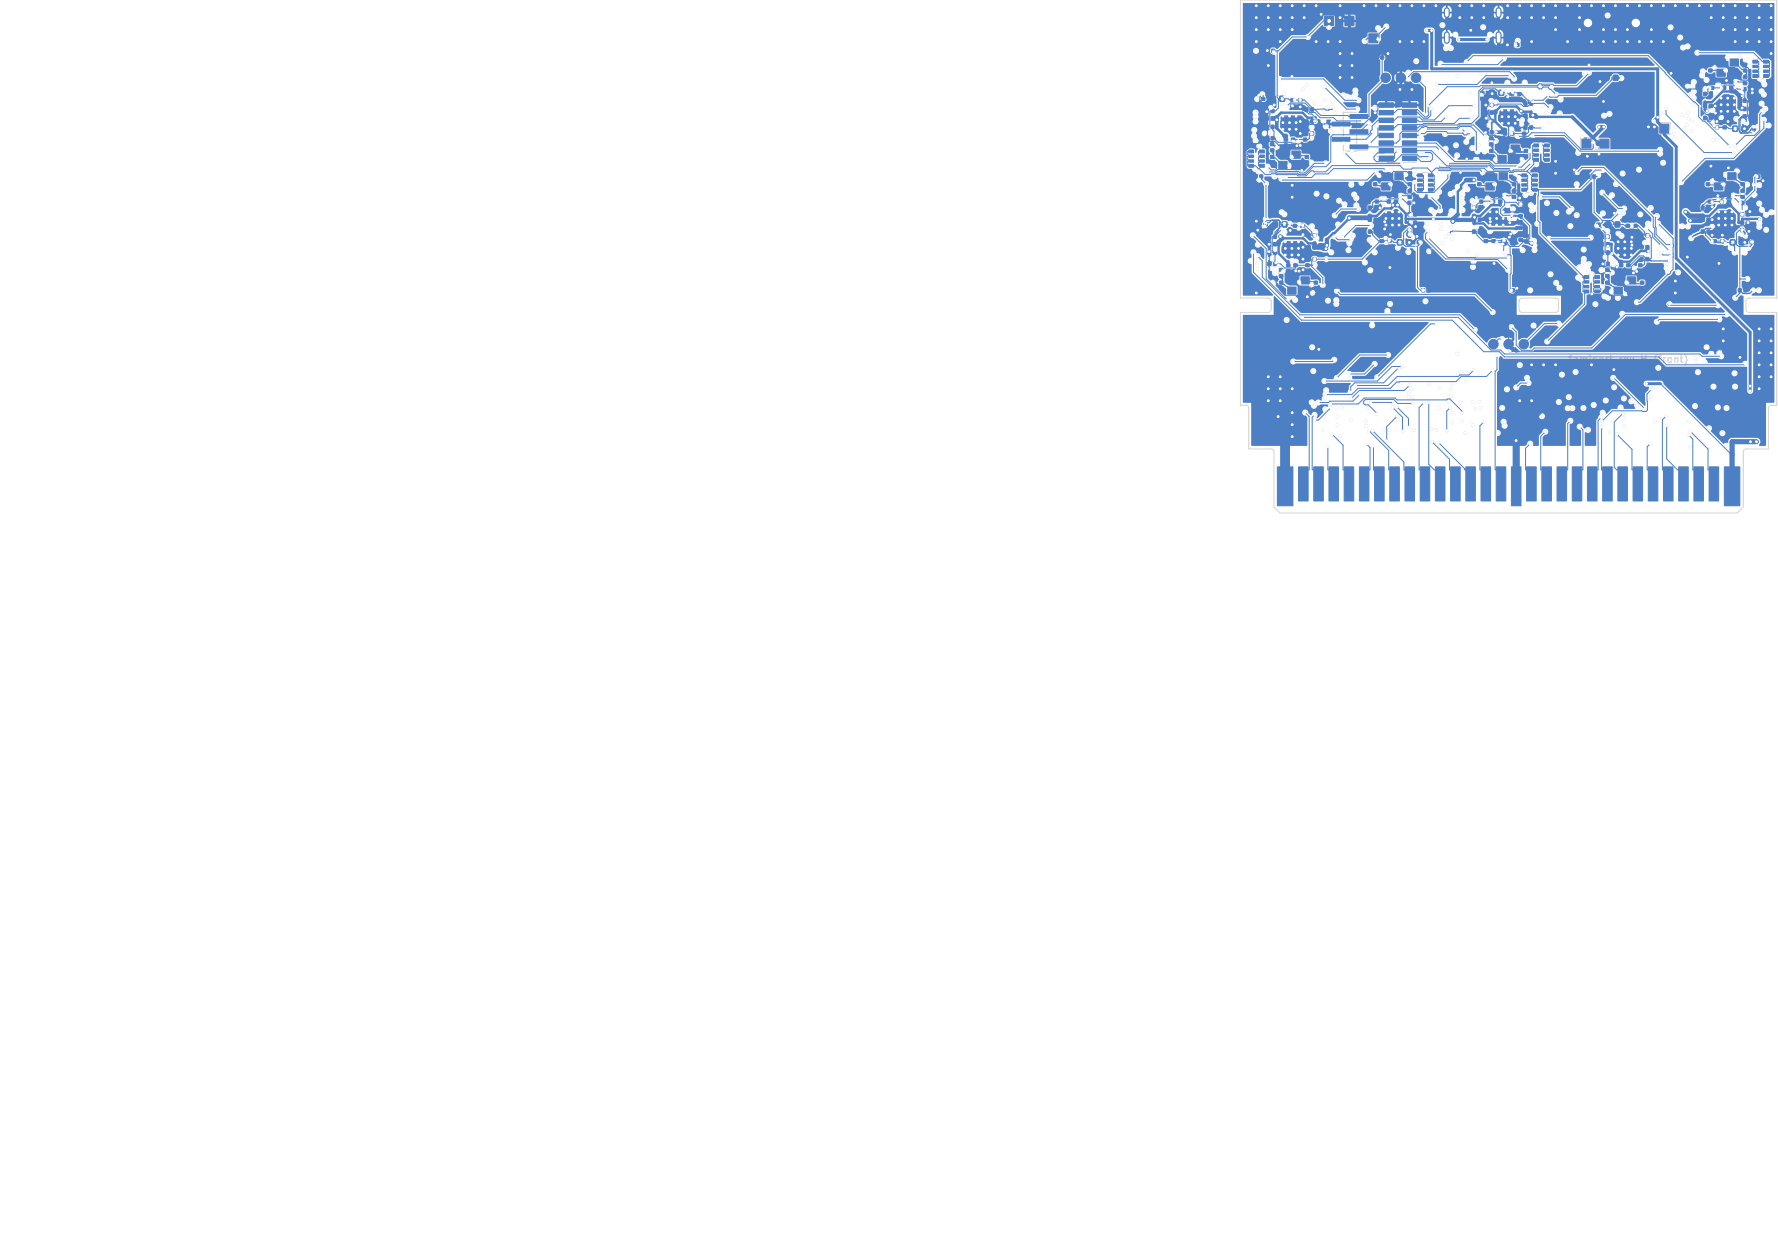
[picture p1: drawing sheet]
<svg xmlns="http://www.w3.org/2000/svg" width="297mm" height="210mm" viewBox="0 0 297 210" stroke-linecap="round" stroke-linejoin="round" font-family="sans-serif">
<defs><g id="words">
<g font-size="1.7" fill="#fff">
<text x="261.8" y="60.9">famicart</text>
<text x="277" y="60.9">(front)</text>
</g>
<g font-size="1.7" fill="#e8b2a7">
<text x="270.6" y="60.9">rev</text>
<text x="274.5" y="60.9">H</text>
</g>
</g></defs>
<path d="M268.3 59.7v.8M268.7 59.7l-.4 .3M268.9 59.7h.4M269.1 59.3v1.1l.2 .1M276.6 59.4l-.2 .6 .2 .8" fill="none" stroke="#e8b2a7" stroke-width=".2"/>
<g fill="none" stroke="#e8b2a7" stroke-width=".17">
<path d="M210.6 16.9v.2M211.4 16.9v.2M212 19.4h.2M212 18.2h.2M212 18.9h.2M212.1 8.1h.2M212.1 8.9h.2M213.3 16h.2M213.3 17h.2M215.5 17.1v.2M216.3 17.1v.2M216.8 17.1v.2"/>
<path d="M217.6 17.1v.2M218.6 17.9h.2M218.6 18.7h.2M218.6 19.9h.2M221.1 2.5h1.9v2h-1.9zM224.5 2.5h1.9v2h-1.9zM226.6 18.8h-2.2v1.3M228.5 5.5h1.9v1.9h-1.9zM230.3 9.2h.2M230.3 10h.2M231.7 16.9h3.6M247.2 15.9v.2"/>
<path d="M248 15.9v.2M248.6 19.8h.2M248.6 18.4h.2M248.6 19.2h.2M248.6 17.2h.2M248.6 17.9h.2M249.9 15h.2M249.9 16h.2M252.1 16.1v.2M252.9 16.1v.2M252.9 7.1h.2M252.9 7.9h.2"/>
<path d="M253.4 16.1v.2M254.2 16.1v.2M255.2 16.9h.2M255.2 17.7h.2M255.2 18.9h.2M255.2 19.7h.2M269 12.5h.2M269 13.5h.2M285.2 16.1h.2M285.2 15.3h.2M285.2 18.1h.2M285.2 17.3h.2"/>
<path d="M285.2 19.3h.2M285.3 11.2v.2M285.6 14.1v.2M286.1 11.2v.2M286.4 14.1v.2M286.6 9.6v3.3h4M287.6 14.1v.2M288.4 14.1v.2M288.8 14.1v.2M289.6 14.1v.2M291.1 13.2v.4M291.1 11.2v.2"/>
<path d="M291.8 19.8h.2M291.8 19.1h.2M291.8 15.3h.2M291.8 14.5h.2M291.8 18.6h.2M291.8 17.8h.2M291.8 17.2h.2M291.8 16.4h.2M291.9 11.2v.2M291.9 13.2v.4M293.6 13.2h1M293.6 9.8h1"/>
<path d="M209.4 24.8h1M209.4 28.2h1M210.1 29.1h.2M210.1 29.9h.2M211 37.9v.2M211.8 37.9v.2M212 20.8h.2M212 21.6h.2M212 22.7h.2M212 23.5h.2M212 20.2h.2M212.1 24.4v.4"/>
<path d="M212.1 26.6v.2M212.4 39.2h.2M212.4 39.9h.2M212.9 26.6v.2M212.9 24.4v.4M213.4 25.1h4v3.2M213.7 37h.2M213.7 38h.2M214.4 23.7v.2M215.2 23.7v.2M215.6 23.7v.2M215.9 38.1v.2"/>
<path d="M216.4 23.7v.2M216.7 38.1v.2M217.2 38.1v.2M217.6 23.7v.2M217.9 26.6v.2M218 38.1v.2M218.4 23.7v.2M218.6 21.9h.2M218.6 22.7h.2M218.6 20.7h.2M218.7 26.6v.2M219 38.9h.2"/>
<path d="M219 39.7h.2M224.4 23.9v1.3l4-.1M224.4 21.3v1.4M226.6 20v1.4M226.6 22.6v1.4M229.2 35.1h.2M229.2 34.3h.2M229.2 39.1h.2M229.2 38.3h.2M229.2 37.1h.2M229.2 36.3h.2M229.3 30.2v.2"/>
<path d="M229.6 33.1v.2M230.1 30.2v.2M230.4 33.1v.2M230.4 39.7v.2M230.6 28.6v3.3h4M231.2 39.7v.2M231.6 33.1v.2M231.7 27.1h4.9M231.7 39.7v.2M232.4 33.1v.2M232.5 39.7v.2M232.8 33.1v.2"/>
<path d="M233.6 33.1v.2M234.5 40h.2M235.1 32.2v.4M235.1 30.2v.2M235.8 34.3h.2M235.8 33.5h.2M235.8 38.8h.2M235.8 38.1h.2M235.8 36.2h.2M235.8 35.4h.2M235.8 37.6h.2M235.8 36.8h.2"/>
<path d="M235.9 30.2v.2M235.9 32.2v.4M236.6 39.9v.2M237.4 39.9v.2M237.6 32.2h1M237.6 28.8h1M246.6 35.1h.2M246.6 34.3h.2M246.6 39.1h.2M246.6 38.3h.2M246.6 37.1h.2M246.6 36.3h.2"/>
<path d="M246.7 30.2v.2M247 33.1v.2M247.5 30.2v.2M247.8 33.1v.2M247.8 39.7v.2M248 28.6v3.3h4M248.6 39.7v.2M248.6 21.7h.2M248.6 22.5h.2M248.6 20.6h.2M248.7 23.4v.4M248.7 25.6v.2"/>
<path d="M249 33.1v.2M249.1 39.7v.2M249.5 25.6v.2M249.5 23.4v.4M249.8 33.1v.2M249.9 39.7v.2M250 24.1h4v3.2M250.2 33.1v.2M251 33.1v.2M251 22.7v.2M251.8 22.7v.2M251.9 40h.2"/>
<path d="M252.2 22.7v.2M252.5 32.2v.4M252.5 30.2v.2M253 22.7v.2M253.3 30.2v.2M253.3 32.2v.4M253.6 33.5v.2M253.6 35.5v.2M253.6 37.5v.2M253.6 39.5v.2M254.2 22.7v.2M254.4 33.5v.2"/>
<path d="M254.4 35.5v.2M254.4 37.5v.2M254.4 39.5v.2M254.5 25.6v.2M254.6 39.8v.2M255 22.7v.2M255 32.2h1M255 28.8h1M255.2 20.9h.2M255.2 21.7h.2M255.3 25.6v.2M255.4 39.8v.2"/>
<path d="M257 23.8h1M257 27.2h1M264.1 23h1.9v1.9h-1.9zM265.7 29.1h.2M265.7 29.9h.2M266.6 37.9v.2M267.1 23h1.9v1.9h-1.9zM267.4 37.9v.2M268 39.2h.2M268 39.9h.2M269.3 37h.2M269.3 38h.2"/>
<path d="M271.5 38.1v.2M272.3 38.1v.2M272.8 38.1v.2M273.6 38.1v.2M274.6 38.9h.2M274.6 39.7h.2M277.1 20.6h1.9v1.9h-1.9zM284.8 35.1h.2M284.8 34.3h.2M284.8 39.1h.2M284.8 38.3h.2M284.8 37.1h.2"/>
<path d="M284.8 36.3h.2M284.9 30.2v.2M285.2 20.1h.2M285.2 33.1v.2M285.7 30.2v.2M286 33.1v.2M286 39.7v.2M286.2 28.6v3.3h4M286.4 20.7v.2M286.8 39.7v.2M287.2 20.7v.2M287.2 33.1v.2"/>
<path d="M287.3 39.7v.2M287.7 20.7v.2M288 33.1v.2M288.1 39.7v.2M288.4 33.1v.2M288.5 20.7v.2M289.2 33.1v.2M290.1 40h.2M290.5 22h.2M290.5 21h.2M290.7 32.2v.4M290.7 30.2v.2"/>
<path d="M291.4 34.3h.2M291.4 33.5h.2M291.4 38.8h.2M291.4 38.1h.2M291.4 36.2h.2M291.4 35.4h.2M291.4 37.6h.2M291.4 36.8h.2M291.5 30.2v.2M291.5 32.2v.4M292.2 39.9v.2M292.6 20.9v.2"/>
<path d="M293 39.9v.2M293.4 20.9v.2M294.1 29.1h.2M294.1 29.9h.2M212.4 40.4h.2M212.4 41.2h.2M212.4 43.7h.2M212.4 44.5h.2M212.4 41.8h.2M212.4 42.6h.2M213.6 45.4v.4M213.6 47.6v.2"/>
<path d="M214.4 47.6v.2M214.4 45.4v.4M214.8 44.7v.2M214.9 46h4v3.3M215.6 44.7v.2M216 44.7v.2M216.8 44.7v.2M218 44.7v.2M218.8 44.7v.2M219 42.9h.2M219 43.7h.2M219 40.9h.2"/>
<path d="M219 41.7h.2M219.4 47.6v.2M220.2 47.6v.2M234.5 41h.2M238.1 48.9h.2M238.1 48.1h.2M251.9 41h.2M253.1 48.9h.2M253.1 48.1h.2M265.4 45.8h1M265.4 49.2h1M268 40.4h.2"/>
<path d="M268 41.2h.2M268 43.7h.2M268 44.5h.2M268 41.8h.2M268 42.6h.2M268.1 45.4v.4M268.1 47.6v.2M268.9 47.6v.2M268.9 45.4v.4M269.4 46h4v3.3M270.4 44.7v.2M271.2 44.7v.2"/>
<path d="M271.6 44.7v.2M272.4 44.7v.2M273.6 44.7v.2M273.9 47.6v.2M274.4 44.7v.2M274.6 42.9h.2M274.6 43.7h.2M274.6 40.9h.2M274.6 41.7h.2M274.7 47.6v.2M290.1 41h.2M291 48.9h.2"/>
<path d="M291 48.1h.2"/>
</g>
<g fill="#fff" stroke="#fff" stroke-width=".17">
<circle cx="268.6" cy="41.1" r=".15"/>
<circle cx="291" cy="18" r=".15"/>
<circle cx="209.7" cy="20.3" r=".15"/>
<circle cx="281.6" cy="35.4" r=".15"/>
<circle cx="232.7" cy="34.3" r=".15"/>
<circle cx="221.6" cy="41" r=".15"/>
<circle cx="285.2" cy="18.5" r=".15"/>
<circle cx="221.5" cy="41.6" r=".15"/>
<circle cx="275.4" cy="42" r=".15"/>
<circle cx="242.7" cy="37" r=".15"/>
<circle cx="235.6" cy="37.1" r=".15"/>
<circle cx="269.3" cy="42.4" r=".15"/>
<circle cx="254.1" cy="18.5" r=".15"/>
<circle cx="267.1" cy="21.2" r=".15"/>
<circle cx="246.3" cy="36.3" r=".15"/>
<circle cx="282.4" cy="36.9" r=".15"/>
<circle cx="287.5" cy="19.6" r=".15"/>
<circle cx="269.2" cy="48.7" r=".15"/>
<circle cx="281.9" cy="7.8" r=".15"/>
<circle cx="281.1" cy="8" r=".15"/>
<circle cx="293.9" cy="36.7" r=".15"/>
<circle cx="233.5" cy="34.2" r=".15"/>
<circle cx="249.8" cy="26.7" r=".15"/>
<circle cx="291" cy="16" r=".15"/>
<circle cx="225.4" cy="36.4" r=".15"/>
<circle cx="246.2" cy="30.1" r=".15"/>
<circle cx="219.6" cy="20.2" r=".15"/>
<circle cx="239.4" cy="36.6" r=".15"/>
<circle cx="221.8" cy="50.2" r=".15"/>
<circle cx="288.2" cy="29.2" r=".15"/>
<circle cx="268.6" cy="49.7" r=".15"/>
<circle cx="256.1" cy="19.3" r=".15"/>
<circle cx="213.9" cy="39.5" r=".15"/>
<circle cx="213.3" cy="20" r=".15"/>
<circle cx="212.9" cy="29.5" r=".15"/>
<circle cx="232.4" cy="28.4" r=".15"/>
<circle cx="246.3" cy="19.5" r=".15"/>
<circle cx="210.1" cy="40.9" r=".15"/>
<circle cx="267.9" cy="21.2" r=".15"/>
<circle cx="249.9" cy="22.1" r=".15"/>
<circle cx="291" cy="35.8" r=".15"/>
<circle cx="291" cy="38.4" r=".15"/>
<circle cx="253.5" cy="6.8" r=".15"/>
<circle cx="230.7" cy="33.2" r=".15"/>
<circle cx="214.2" cy="16.5" r=".15"/>
<circle cx="217.2" cy="16.7" r=".15"/>
<circle cx="282" cy="37.8" r=".15"/>
<circle cx="292.8" cy="48.5" r=".15"/>
<circle cx="210.4" cy="24.4" r=".15"/>
<circle cx="289.5" cy="40.5" r=".15"/>
<circle cx="214.7" cy="16.1" r=".15"/>
<circle cx="246.8" cy="33.7" r=".15"/>
<circle cx="285.6" cy="14.7" r=".15"/>
<circle cx="292.9" cy="21.2" r=".15"/>
<circle cx="219.2" cy="48.9" r=".15"/>
<circle cx="270.4" cy="35.6" r=".15"/>
<circle cx="215.5" cy="37.4" r=".15"/>
<circle cx="248.8" cy="18.1" r=".15"/>
<circle cx="264.6" cy="41.7" r=".15"/>
<circle cx="221.6" cy="43.3" r=".15"/>
<circle cx="292.9" cy="22.2" r=".15"/>
<circle cx="286" cy="40.3" r=".15"/>
<circle cx="252.7" cy="15.4" r=".15"/>
<circle cx="219.1" cy="47.5" r=".15"/>
<circle cx="219.6" cy="44.3" r=".15"/>
<circle cx="217" cy="38.1" r=".15"/>
<circle cx="217.6" cy="37.7" r=".15"/>
<circle cx="214.5" cy="15.6" r=".15"/>
<circle cx="286" cy="37.9" r=".15"/>
<circle cx="217.1" cy="37.6" r=".15"/>
<circle cx="286.3" cy="21" r=".15"/>
<circle cx="289.9" cy="49.8" r=".15"/>
<circle cx="213.2" cy="43.9" r=".15"/>
<circle cx="252.5" cy="22.2" r=".15"/>
<circle cx="267.7" cy="38.2" r=".15"/>
<circle cx="267.8" cy="35.7" r=".15"/>
<circle cx="252.3" cy="36.5" r=".15"/>
<circle cx="254.7" cy="13.8" r=".15"/>
<circle cx="270.8" cy="13.1" r=".15"/>
<circle cx="289.5" cy="33.3" r=".15"/>
<circle cx="291.9" cy="46.6" r=".15"/>
<circle cx="251" cy="40.8" r=".15"/>
<circle cx="294.3" cy="17.3" r=".15"/>
<circle cx="255.6" cy="48.5" r=".15"/>
<circle cx="213.6" cy="44.3" r=".15"/>
<circle cx="242.1" cy="39.1" r=".15"/>
<circle cx="272.6" cy="37.7" r=".15"/>
<circle cx="216.9" cy="23.5" r=".15"/>
<circle cx="219.6" cy="39.3" r=".15"/>
<circle cx="251.1" cy="15" r=".15"/>
<circle cx="236.5" cy="41.4" r=".15"/>
<circle cx="256.2" cy="54.4" r=".15"/>
<circle cx="213" cy="41.8" r=".15"/>
<circle cx="219.7" cy="38.8" r=".15"/>
<circle cx="217.7" cy="14.9" r=".15"/>
<circle cx="286" cy="33.7" r=".15"/>
<circle cx="212.3" cy="18" r=".15"/>
<circle cx="266.8" cy="37.7" r=".15"/>
<circle cx="252.6" cy="36" r=".15"/>
<circle cx="211.5" cy="30.7" r=".15"/>
<circle cx="219.6" cy="43.3" r=".15"/>
<circle cx="219.2" cy="58" r=".15"/>
<circle cx="282.5" cy="39.8" r=".15"/>
<circle cx="292.1" cy="41.4" r=".15"/>
<circle cx="249" cy="20.3" r=".15"/>
<circle cx="235.6" cy="35.9" r=".15"/>
<circle cx="292.7" cy="40.4" r=".15"/>
<circle cx="253.2" cy="15.7" r=".15"/>
<circle cx="256.3" cy="40.2" r=".15"/>
<circle cx="231.6" cy="40.4" r=".15"/>
<circle cx="218.5" cy="6.2" r=".15"/>
<circle cx="246.2" cy="34.7" r=".15"/>
<circle cx="254.4" cy="41.8" r=".15"/>
<circle cx="275.3" cy="39.4" r=".15"/>
<circle cx="219.9" cy="39.8" r=".15"/>
<circle cx="291.6" cy="39.4" r=".15"/>
<circle cx="216.3" cy="16.7" r=".15"/>
<circle cx="255.7" cy="40.1" r=".15"/>
<circle cx="289.9" cy="14.5" r=".15"/>
<circle cx="222.9" cy="18.3" r=".15"/>
<circle cx="287" cy="33.4" r=".15"/>
<circle cx="251.2" cy="42.1" r=".15"/>
<circle cx="251.6" cy="15.4" r=".15"/>
<circle cx="235.3" cy="42.1" r=".15"/>
<circle cx="214.1" cy="35.4" r=".15"/>
<circle cx="288.1" cy="33.4" r=".15"/>
<circle cx="247.5" cy="15.8" r=".15"/>
<circle cx="288.2" cy="40.6" r=".15"/>
<circle cx="249.2" cy="17.6" r=".15"/>
<circle cx="289.9" cy="21.5" r=".15"/>
<circle cx="289.1" cy="41.4" r=".15"/>
<circle cx="291.5" cy="42.2" r=".15"/>
<circle cx="268.5" cy="39.6" r=".15"/>
<circle cx="260.9" cy="62.6" r=".15"/>
<circle cx="287.6" cy="14.7" r=".15"/>
<circle cx="255.9" cy="40.7" r=".15"/>
<circle cx="252.5" cy="48.5" r=".15"/>
<circle cx="222" cy="4.5" r=".15"/>
<circle cx="210.9" cy="15.7" r=".15"/>
<circle cx="289.8" cy="42.2" r=".15"/>
<circle cx="282.1" cy="19.8" r=".15"/>
<circle cx="287.6" cy="33.7" r=".15"/>
<circle cx="232.1" cy="40.2" r=".15"/>
<circle cx="267" cy="29.3" r=".15"/>
<circle cx="233.5" cy="41.4" r=".15"/>
<circle cx="210.4" cy="30" r=".15"/>
<circle cx="291.7" cy="20.6" r=".15"/>
<circle cx="286.1" cy="20.4" r=".15"/>
<circle cx="214.6" cy="37.4" r=".15"/>
<circle cx="221" cy="47.6" r=".15"/>
<circle cx="216" cy="23.6" r=".15"/>
<circle cx="287.7" cy="40.3" r=".15"/>
<circle cx="219.1" cy="22.3" r=".15"/>
<circle cx="291" cy="14.8" r=".15"/>
<circle cx="219" cy="23" r=".15"/>
<circle cx="258.6" cy="15.9" r=".15"/>
<circle cx="256.1" cy="17" r=".15"/>
<circle cx="251.5" cy="42.6" r=".15"/>
<circle cx="250.8" cy="15.5" r=".15"/>
<circle cx="293.5" cy="21.2" r=".15"/>
<circle cx="233.9" cy="33.3" r=".15"/>
<circle cx="237.2" cy="40.4" r=".15"/>
<circle cx="278.9" cy="43.6" r=".15"/>
<circle cx="237.7" cy="48.5" r=".15"/>
<circle cx="211.5" cy="37.3" r=".15"/>
<circle cx="286.2" cy="23.4" r=".15"/>
<circle cx="259" cy="17.9" r=".15"/>
<circle cx="257.7" cy="21.4" r=".15"/>
<circle cx="253.2" cy="7.5" r=".15"/>
<circle cx="209.8" cy="8.5" r=".15"/>
<circle cx="270.5" cy="36.1" r=".15"/>
<circle cx="256.3" cy="41" r=".15"/>
<circle cx="293.1" cy="32.6" r=".15"/>
<circle cx="237.5" cy="32.6" r=".15"/>
<circle cx="214.6" cy="35.8" r=".15"/>
<circle cx="255.7" cy="16.6" r=".15"/>
<circle cx="286.8" cy="21.3" r=".15"/>
<circle cx="290.7" cy="33.9" r=".15"/>
<circle cx="293.1" cy="30.9" r=".15"/>
<circle cx="254" cy="34.1" r=".15"/>
<circle cx="216.5" cy="43.7" r=".15"/>
<circle cx="254.8" cy="32.6" r=".15"/>
<circle cx="235.4" cy="38.4" r=".15"/>
<circle cx="293.8" cy="48.5" r=".15"/>
<circle cx="291" cy="35.3" r=".15"/>
<circle cx="212.8" cy="8.7" r=".15"/>
<circle cx="210" cy="16.5" r=".15"/>
<circle cx="251.2" cy="40.2" r=".15"/>
<circle cx="222" cy="3.5" r=".15"/>
<circle cx="294.5" cy="13.5" r=".15"/>
<circle cx="233.9" cy="40.5" r=".15"/>
<circle cx="211.5" cy="36.6" r=".15"/>
<circle cx="214.1" cy="38.3" r=".15"/>
<circle cx="236" cy="39.7" r=".15"/>
<circle cx="211.3" cy="37.8" r=".15"/>
<circle cx="249.2" cy="33.7" r=".15"/>
<circle cx="250.1" cy="40.4" r=".15"/>
<circle cx="293.5" cy="29.5" r=".15"/>
<circle cx="244.9" cy="23.7" r=".15"/>
<circle cx="275" cy="64.1" r=".15"/>
<circle cx="292.4" cy="73.8" r=".15"/>
<circle cx="293.4" cy="73.8" r=".15"/>
<circle cx="253.3" cy="64.7" r=".15"/>
<circle cx="255.3" cy="64" r=".15"/>
<circle cx="247.7" cy="4.5" r=".15"/>
<circle cx="237.4" cy="23.2" r=".15"/>
<circle cx="225.7" cy="16.3" r=".15"/>
<circle cx="229.2" cy="40.5" r=".15"/>
<circle cx="240" cy="71.8" r=".15"/>
<circle cx="239.1" cy="71.7" r=".15"/>
<circle cx="228" cy="43.9" r=".15"/>
<circle cx="226.4" cy="15.8" r=".15"/>
<circle cx="229.6" cy="42.2" r=".15"/>
<circle cx="224.6" cy="34.1" r=".15"/>
<circle cx="227.2" cy="65.9" r=".15"/>
<circle cx="223.9" cy="19.8" r=".15"/>
<circle cx="220.2" cy="67.2" r=".15"/>
<circle cx="221.4" cy="68.4" r=".15"/>
<circle cx="221.1" cy="20.3" r=".15"/>
<circle cx="223.5" cy="37.5" r=".15"/>
<circle cx="219.1" cy="21.2" r=".15"/>
<circle cx="229" cy="37.7" r=".15"/>
<circle cx="223.4" cy="69.6" r=".15"/>
<circle cx="224.3" cy="39.6" r=".15"/>
<circle cx="221.6" cy="32.8" r=".15"/>
<circle cx="224.1" cy="68.1" r=".15"/>
<circle cx="221.5" cy="21.1" r=".15"/>
<circle cx="223" cy="36" r=".15"/>
<circle cx="226.8" cy="34.9" r=".15"/>
<circle cx="224.1" cy="21.5" r=".15"/>
<circle cx="223.4" cy="70.9" r=".15"/>
<circle cx="224.4" cy="15.9" r=".15"/>
<circle cx="228.9" cy="45.2" r=".15"/>
<circle cx="240.3" cy="68.2" r=".15"/>
<circle cx="240.5" cy="64.8" r=".15"/>
<circle cx="229.2" cy="54.4" r=".15"/>
<circle cx="225.1" cy="16.1" r=".15"/>
<circle cx="243.4" cy="59.1" r=".15"/>
<circle cx="228.8" cy="40.1" r=".15"/>
<circle cx="225.4" cy="40.6" r=".15"/>
<circle cx="228.2" cy="71.2" r=".15"/>
<circle cx="221.3" cy="16.7" r=".15"/>
<circle cx="228.1" cy="70.4" r=".15"/>
<circle cx="219.5" cy="17.2" r=".15"/>
<circle cx="222.9" cy="39.5" r=".15"/>
<circle cx="225.6" cy="40" r=".15"/>
<circle cx="222.4" cy="17.4" r=".15"/>
<circle cx="226" cy="39.4" r=".15"/>
<circle cx="228.4" cy="68.1" r=".15"/>
<circle cx="225.4" cy="63.1" r=".15"/>
<circle cx="222.4" cy="42.2" r=".15"/>
<circle cx="225.3" cy="41.8" r=".15"/>
<circle cx="221.8" cy="17.9" r=".15"/>
<circle cx="220.9" cy="71.8" r=".15"/>
<circle cx="221.1" cy="18.7" r=".15"/>
<circle cx="225.1" cy="38.3" r=".15"/>
<circle cx="221.4" cy="69.7" r=".15"/>
<circle cx="219.1" cy="37.8" r=".15"/>
<circle cx="223.1" cy="18.9" r=".15"/>
<circle cx="223.7" cy="33.5" r=".15"/>
<circle cx="244.2" cy="70.4" r=".15"/>
<circle cx="231.5" cy="39.8" r=".15"/>
<circle cx="242.6" cy="70.6" r=".15"/>
<circle cx="226.6" cy="34.3" r=".15"/>
<circle cx="231.2" cy="34" r=".15"/>
<circle cx="242.6" cy="69" r=".15"/>
<circle cx="222.3" cy="67.5" r=".15"/>
<circle cx="244.2" cy="69" r=".15"/>
<circle cx="219.9" cy="32.4" r=".15"/>
<circle cx="231.2" cy="71.9" r=".15"/>
<circle cx="226.6" cy="33.1" r=".15"/>
<circle cx="232.1" cy="71.8" r=".15"/>
<circle cx="226.2" cy="32.5" r=".15"/>
<circle cx="232.7" cy="67.5" r=".15"/>
<circle cx="229" cy="67.2" r=".15"/>
<circle cx="225.7" cy="30.9" r=".15"/>
<circle cx="227.4" cy="30.6" r=".15"/>
<circle cx="232.7" cy="68.1" r=".15"/>
<circle cx="234.3" cy="72" r=".15"/>
<circle cx="258.1" cy="72.1" r=".15"/>
<circle cx="262.7" cy="68.2" r=".15"/>
<circle cx="262.1" cy="66.4" r=".15"/>
<circle cx="240.3" cy="73.9" r=".15"/>
<circle cx="239.2" cy="73.8" r=".15"/>
<circle cx="219.6" cy="69.3" r=".15"/>
<circle cx="218" cy="68.9" r=".15"/>
<circle cx="223.9" cy="72.9" r=".15"/>
<circle cx="225.6" cy="70.1" r=".15"/>
<circle cx="238.7" cy="67.3" r=".15"/>
<circle cx="237.9" cy="67.3" r=".15"/>
<circle cx="238.7" cy="64.2" r=".15"/>
<circle cx="229.3" cy="72" r=".15"/>
<circle cx="228.2" cy="67.2" r=".15"/>
<circle cx="228.7" cy="72.1" r=".15"/>
<circle cx="229.3" cy="74.6" r=".15"/>
<circle cx="228.4" cy="74.1" r=".15"/>
<circle cx="219.1" cy="67.2" r=".15"/>
<circle cx="222.5" cy="72.6" r=".15"/>
<circle cx="221.8" cy="74.6" r=".15"/>
<circle cx="219.5" cy="67.8" r=".15"/>
<circle cx="246" cy="71" r=".15"/>
<circle cx="243.8" cy="67.2" r=".15"/>
<circle cx="242.2" cy="68.1" r=".15"/>
<circle cx="241.7" cy="72" r=".15"/>
<circle cx="235.3" cy="71.4" r=".15"/>
<circle cx="233.3" cy="68" r=".15"/>
<circle cx="233.4" cy="69.5" r=".15"/>
<circle cx="231.6" cy="73.6" r=".15"/>
<circle cx="236" cy="67.4" r=".15"/>
<circle cx="229.9" cy="69.1" r=".15"/>
<circle cx="247.8" cy="70.5" r=".15"/>
<circle cx="223.3" cy="68.1" r=".15"/>
<circle cx="220.2" cy="29.5" r=".15"/>
<circle cx="219" cy="27.2" r=".15"/>
<circle cx="231.3" cy="33.1" r=".15"/>
<circle cx="250.2" cy="72.3" r=".15"/>
<circle cx="219.2" cy="29" r=".15"/>
<circle cx="250.9" cy="68.2" r=".15"/>
<circle cx="223.3" cy="48.6" r=".15"/>
<circle cx="219.8" cy="28.3" r=".15"/>
<circle cx="249.3" cy="52.1" r=".15"/>
<circle cx="238.2" cy="19.1" r=".15"/>
<circle cx="264.4" cy="22.9" r=".15"/>
<circle cx="228" cy="6.9" r=".15"/>
<circle cx="230.2" cy="6.5" r=".15"/>
<circle cx="230.2" cy="4.7" r=".15"/>
<circle cx="231.6" cy="4.4" r=".15"/>
<circle cx="289.7" cy="18.6" r=".15"/>
<circle cx="252.4" cy="39.1" r=".15"/>
<circle cx="270.3" cy="41.5" r=".15"/>
<circle cx="215.9" cy="70.9" r=".15"/>
<circle cx="279.9" cy="49" r=".15"/>
<circle cx="235.9" cy="7" r=".15"/>
<circle cx="217.9" cy="1" r=".15"/>
<circle cx="216.9" cy="41.5" r=".15"/>
<circle cx="287.5" cy="18.6" r=".15"/>
<circle cx="287" cy="32.7" r=".15"/>
<circle cx="216.9" cy="42.6" r=".15"/>
<circle cx="235.4" cy="40.5" r=".15"/>
<circle cx="293.9" cy="64.9" r=".15"/>
<circle cx="214.3" cy="20.5" r=".15"/>
<circle cx="219.9" cy="1" r=".15"/>
<circle cx="219.9" cy="7" r=".15"/>
<circle cx="267.9" cy="6.9" r=".15"/>
<circle cx="286.8" cy="20.3" r=".15"/>
<circle cx="221.9" cy="7" r=".15"/>
<circle cx="214.3" cy="19.4" r=".15"/>
<circle cx="232.6" cy="37.6" r=".15"/>
<circle cx="233.9" cy="15" r=".15"/>
<circle cx="288.2" cy="35.4" r=".15"/>
<circle cx="213.9" cy="3" r=".15"/>
<circle cx="249" cy="37.1" r=".15"/>
<circle cx="263.9" cy="4.9" r=".15"/>
<circle cx="249.2" cy="13.8" r=".15"/>
<circle cx="253.9" cy="66.9" r=".15"/>
<circle cx="281.9" cy="1" r=".15"/>
<circle cx="272.6" cy="39.6" r=".15"/>
<circle cx="293.9" cy="54.9" r=".15"/>
<circle cx="267.9" cy=".9" r=".15"/>
<circle cx="239.9" cy="1" r=".15"/>
<circle cx="294.5" cy="30.2" r=".15"/>
<circle cx="252" cy="20.6" r=".15"/>
<circle cx="295.9" cy="9" r=".15"/>
<circle cx="287.5" cy="17.5" r=".15"/>
<circle cx="231.5" cy="35.4" r=".15"/>
<circle cx="283.9" cy=".9" r=".15"/>
<circle cx="272.9" cy="45.6" r=".15"/>
<circle cx="285.9" cy="1" r=".15"/>
<circle cx="288.2" cy="37.6" r=".15"/>
<circle cx="265.4" cy="10.9" r=".15"/>
<circle cx="272.5" cy="42.6" r=".15"/>
<circle cx="288.6" cy="18.6" r=".15"/>
<circle cx="271.4" cy="41.5" r=".15"/>
<circle cx="253.1" cy="20.6" r=".15"/>
<circle cx="261.9" cy="1" r=".15"/>
<circle cx="251.9" cy="3" r=".15"/>
<circle cx="216.5" cy="45.3" r=".15"/>
<circle cx="273.9" cy=".9" r=".15"/>
<circle cx="231.5" cy="37.6" r=".15"/>
<circle cx="269.9" cy="7" r=".15"/>
<circle cx="215.9" cy="33" r=".15"/>
<circle cx="214.3" cy="21.6" r=".15"/>
<circle cx="213.9" cy="5" r=".15"/>
<circle cx="272.6" cy="40.9" r=".15"/>
<circle cx="243.9" cy="3" r=".15"/>
<circle cx="295.9" cy="57" r=".15"/>
<circle cx="291.9" cy="7" r=".15"/>
<circle cx="286" cy="34.6" r=".15"/>
<circle cx="259.9" cy="3" r=".15"/>
<circle cx="267.3" cy="13.6" r=".15"/>
<circle cx="253.9" cy="3" r=".15"/>
<circle cx="232.2" cy="44.7" r=".15"/>
<circle cx="295.9" cy="59" r=".15"/>
<circle cx="232.3" cy="39.2" r=".15"/>
<circle cx="275.9" cy="7" r=".15"/>
<circle cx="237.9" cy="1" r=".15"/>
<circle cx="291.9" cy="3" r=".15"/>
<circle cx="215.9" cy="17.7" r=".15"/>
<circle cx="269.6" cy="61.8" r=".15"/>
<circle cx="253.4" cy="48.1" r=".15"/>
<circle cx="233.9" cy="1" r=".15"/>
<circle cx="286.6" cy="18.9" r=".15"/>
<circle cx="279.9" cy="47" r=".15"/>
<circle cx="270.3" cy="42.6" r=".15"/>
<circle cx="237.9" cy="7" r=".15"/>
<circle cx="255.9" cy="61" r=".15"/>
<circle cx="249.6" cy="44" r=".15"/>
<circle cx="257.9" cy="60.9" r=".15"/>
<circle cx="265.9" cy="49.1" r=".15"/>
<circle cx="281.9" cy="43" r=".15"/>
<circle cx="216.5" cy="19.4" r=".15"/>
<circle cx="247.9" cy="1" r=".15"/>
<circle cx="288.7" cy="28.1" r=".15"/>
<circle cx="250.9" cy="18.4" r=".15"/>
<circle cx="269.7" cy="35.6" r=".15"/>
<circle cx="216.9" cy="40.4" r=".15"/>
<circle cx="259.9" cy="61" r=".15"/>
<circle cx="211.9" cy="66.9" r=".15"/>
<circle cx="263.9" cy=".9" r=".15"/>
<circle cx="215.8" cy="41.5" r=".15"/>
<circle cx="230.5" cy="34.7" r=".15"/>
<circle cx="293.9" cy="58.9" r=".15"/>
<circle cx="231.5" cy="36.5" r=".15"/>
<circle cx="293.9" cy="60.9" r=".15"/>
<circle cx="215.8" cy="40.4" r=".15"/>
<circle cx="211.9" cy="65" r=".15"/>
<circle cx="255.9" cy="3" r=".15"/>
<circle cx="211.9" cy="1" r=".15"/>
<circle cx="211.9" cy="5" r=".15"/>
<circle cx="267.9" cy="4.9" r=".15"/>
<circle cx="291.9" cy="1" r=".15"/>
<circle cx="271.4" cy="40.4" r=".15"/>
<circle cx="213.9" cy="66.9" r=".15"/>
<circle cx="270.1" cy="44.6" r=".15"/>
<circle cx="271.9" cy="1" r=".15"/>
<circle cx="223.9" cy="1" r=".15"/>
<circle cx="235.9" cy="1" r=".15"/>
<circle cx="214.7" cy="41.5" r=".15"/>
<circle cx="232.6" cy="35.4" r=".15"/>
<circle cx="251.1" cy="36.5" r=".15"/>
<circle cx="270.3" cy="40.4" r=".15"/>
<circle cx="214.7" cy="40.4" r=".15"/>
<circle cx="217.7" cy="45.1" r=".15"/>
<circle cx="269.9" cy="1" r=".15"/>
<circle cx="289.7" cy="16.4" r=".15"/>
<circle cx="286" cy="36.7" r=".15"/>
<circle cx="252" cy="18.4" r=".15"/>
<circle cx="249.3" cy="15.7" r=".15"/>
<circle cx="251.9" cy="16.2" r=".15"/>
<circle cx="217.2" cy="20.3" r=".15"/>
<circle cx="214.7" cy="42.6" r=".15"/>
<circle cx="277.9" cy=".9" r=".15"/>
<circle cx="223.9" cy="9" r=".15"/>
<circle cx="253.1" cy="19.5" r=".15"/>
<circle cx="236.2" cy="33.9" r=".15"/>
<circle cx="212" cy="42.1" r=".15"/>
<circle cx="265.9" cy="1" r=".15"/>
<circle cx="285.8" cy="27.8" r=".15"/>
<circle cx="209.9" cy="5" r=".15"/>
<circle cx="295.9" cy="3" r=".15"/>
<circle cx="213.9" cy="64.9" r=".15"/>
<circle cx="245.7" cy="5.1" r=".15"/>
<circle cx="293.9" cy="56.9" r=".15"/>
<circle cx="215.9" cy="3" r=".15"/>
<circle cx="252.3" cy="58.7" r=".15"/>
<circle cx="223.9" cy="3" r=".15"/>
<circle cx="215.9" cy="64.9" r=".15"/>
<circle cx="292.7" cy="14.9" r=".15"/>
<circle cx="287.1" cy="35.4" r=".15"/>
<circle cx="215.9" cy="72.9" r=".15"/>
<circle cx="233.7" cy="37.6" r=".15"/>
<circle cx="223.9" cy="7" r=".15"/>
<circle cx="254.3" cy="21.7" r=".15"/>
<circle cx="243.9" cy="1" r=".15"/>
<circle cx="215.5" cy="38.5" r=".15"/>
<circle cx="250" cy="37.6" r=".15"/>
<circle cx="287.5" cy="16.4" r=".15"/>
<circle cx="271.4" cy="42.6" r=".15"/>
<circle cx="289.3" cy="36.5" r=".15"/>
<circle cx="259.9" cy="1" r=".15"/>
<circle cx="217.5" cy="28.5" r=".15"/>
<circle cx="255.9" cy="67" r=".15"/>
<circle cx="217.7" cy="41.3" r=".15"/>
<circle cx="248.2" cy="17.6" r=".15"/>
<circle cx="265.2" cy="26.1" r=".15"/>
<circle cx="248.2" cy="22.1" r=".15"/>
<circle cx="211.6" cy="18.7" r=".15"/>
<circle cx="209.9" cy="1" r=".15"/>
<circle cx="244" cy="28.8" r=".15"/>
<circle cx="271.9" cy="7" r=".15"/>
<circle cx="212.9" cy="17.5" r=".15"/>
<circle cx="257.9" cy=".9" r=".15"/>
<circle cx="287.7" cy="39.3" r=".15"/>
<circle cx="279.9" cy="1" r=".15"/>
<circle cx="253.6" cy="20" r=".15"/>
<circle cx="248.9" cy="35.4" r=".15"/>
<circle cx="248.3" cy="19.7" r=".15"/>
<circle cx="272.5" cy="41.5" r=".15"/>
<circle cx="236.7" cy="39.5" r=".15"/>
<circle cx="259.9" cy="29" r=".15"/>
<circle cx="225.9" cy="13" r=".15"/>
<circle cx="291.5" cy="40.5" r=".15"/>
<circle cx="248.9" cy="36.5" r=".15"/>
<circle cx="286" cy="39.3" r=".15"/>
<circle cx="215.4" cy="20.5" r=".15"/>
<circle cx="227.9" cy="1" r=".15"/>
<circle cx="287.9" cy="54.9" r=".15"/>
<circle cx="212" cy="40.8" r=".15"/>
<circle cx="266.7" cy="24.7" r=".15"/>
<circle cx="218.4" cy="49.6" r=".15"/>
<circle cx="231.9" cy="1" r=".15"/>
<circle cx="261.9" cy="7" r=".15"/>
<circle cx="289.9" cy="7" r=".15"/>
<circle cx="291.9" cy="5" r=".15"/>
<circle cx="225.9" cy="9" r=".15"/>
<circle cx="287.1" cy="36.5" r=".15"/>
<circle cx="250" cy="35.4" r=".15"/>
<circle cx="231.3" cy="37.1" r=".15"/>
<circle cx="217" cy="45.3" r=".15"/>
<circle cx="233.9" cy="7" r=".15"/>
<circle cx="215.4" cy="21.6" r=".15"/>
<circle cx="216.7" cy="24.4" r=".15"/>
<circle cx="209.9" cy="37" r=".15"/>
<circle cx="265.9" cy="7" r=".15"/>
<circle cx="251.9" cy="1" r=".15"/>
<circle cx="252.2" cy="37.2" r=".15"/>
<circle cx="247.9" cy="3" r=".15"/>
<circle cx="215.9" cy="5" r=".15"/>
<circle cx="289.9" cy="5" r=".15"/>
<circle cx="250" cy="36.5" r=".15"/>
<circle cx="263" cy="28.4" r=".15"/>
<circle cx="279.1" cy="12.3" r=".15"/>
<circle cx="293.9" cy="6.9" r=".15"/>
<circle cx="215.4" cy="19.4" r=".15"/>
<circle cx="288.6" cy="17.5" r=".15"/>
<circle cx="267.8" cy="44.1" r=".15"/>
<circle cx="287.9" cy="2.9" r=".15"/>
<circle cx="246.6" cy="33" r=".15"/>
<circle cx="209.9" cy="7" r=".15"/>
<circle cx="292.3" cy="35.3" r=".15"/>
<circle cx="295.9" cy="61" r=".15"/>
<circle cx="253.3" cy="73.6" r=".15"/>
<circle cx="217.2" cy="17.8" r=".15"/>
<circle cx="288.4" cy="13.5" r=".15"/>
<circle cx="210.3" cy="16" r=".15"/>
<circle cx="209.9" cy="49" r=".15"/>
<circle cx="288.6" cy="16.4" r=".15"/>
<circle cx="213.9" cy="1" r=".15"/>
<circle cx="250.9" cy="19.5" r=".15"/>
<circle cx="267.1" cy="25.8" r=".15"/>
<circle cx="245" cy="26.6" r=".15"/>
<circle cx="211.9" cy="3" r=".15"/>
<circle cx="233.7" cy="35.4" r=".15"/>
<circle cx="211.7" cy="8.4" r=".15"/>
<circle cx="216.5" cy="20.5" r=".15"/>
<circle cx="293.9" cy="4.9" r=".15"/>
<circle cx="287.1" cy="37.6" r=".15"/>
<circle cx="215.8" cy="42.6" r=".15"/>
<circle cx="245.9" cy="3" r=".15"/>
<circle cx="287.1" cy="44" r=".15"/>
<circle cx="269.9" cy="5" r=".15"/>
<circle cx="273.4" cy="45.3" r=".15"/>
<circle cx="223.9" cy="13" r=".15"/>
<circle cx="215.9" cy="31" r=".15"/>
<circle cx="225.9" cy="11" r=".15"/>
<circle cx="273.9" cy="6.9" r=".15"/>
<circle cx="277.9" cy="6.9" r=".15"/>
<circle cx="259.9" cy="27" r=".15"/>
<circle cx="287.9" cy="56.9" r=".15"/>
<circle cx="257.9" cy="2.9" r=".15"/>
<circle cx="289.9" cy="3" r=".15"/>
<circle cx="213.9" cy="7" r=".15"/>
<circle cx="293.9" cy="2.9" r=".15"/>
<circle cx="263.9" cy="2.9" r=".15"/>
<circle cx="251.1" cy="35.4" r=".15"/>
<circle cx="253.9" cy="33.1" r=".15"/>
<circle cx="289.3" cy="35.4" r=".15"/>
<circle cx="288.7" cy="20.3" r=".15"/>
<circle cx="211.9" cy="63" r=".15"/>
<circle cx="271.9" cy="5" r=".15"/>
<circle cx="217.2" cy="22.3" r=".15"/>
<circle cx="251.8" cy="7.5" r=".15"/>
<circle cx="213.5" cy="69.6" r=".15"/>
<circle cx="255.9" cy="7" r=".15"/>
<circle cx="223.9" cy="11" r=".15"/>
<circle cx="295.9" cy="5" r=".15"/>
<circle cx="248.9" cy="37.6" r=".15"/>
<circle cx="209.9" cy="3" r=".15"/>
<circle cx="272.5" cy="40.4" r=".15"/>
<circle cx="255.9" cy="1" r=".15"/>
<circle cx="210.1" cy="38.5" r=".15"/>
<circle cx="217.7" cy="39.2" r=".15"/>
<circle cx="267.9" cy="16.9" r=".15"/>
<circle cx="287.9" cy="4.9" r=".15"/>
<circle cx="289.7" cy="17.5" r=".15"/>
<circle cx="295.9" cy="63" r=".15"/>
<circle cx="231.3" cy="38.2" r=".15"/>
<circle cx="245.9" cy="1" r=".15"/>
<circle cx="217.2" cy="24.3" r=".15"/>
<circle cx="220.7" cy="2.4" r=".15"/>
<circle cx="285.9" cy="3" r=".15"/>
<circle cx="229.9" cy="1" r=".15"/>
<circle cx="252.1" cy="39.6" r=".15"/>
<circle cx="250.9" cy="20.6" r=".15"/>
<circle cx="217.9" cy="3" r=".15"/>
<circle cx="217.7" cy="43.3" r=".15"/>
<circle cx="295.9" cy="55" r=".15"/>
<circle cx="295.9" cy="7" r=".15"/>
<circle cx="275.9" cy="5" r=".15"/>
<circle cx="235.9" cy="15" r=".15"/>
<circle cx="293.9" cy=".9" r=".15"/>
<circle cx="232.6" cy="36.5" r=".15"/>
<circle cx="295.9" cy="1" r=".15"/>
<circle cx="231.9" cy="9" r=".15"/>
<circle cx="289.3" cy="37.6" r=".15"/>
<circle cx="216.5" cy="21.6" r=".15"/>
<circle cx="276.4" cy="21.2" r=".15"/>
<circle cx="211.9" cy="11" r=".15"/>
<circle cx="251.1" cy="37.6" r=".15"/>
<circle cx="215.9" cy="1" r=".15"/>
<circle cx="213.9" cy="62.9" r=".15"/>
<circle cx="293.9" cy="62.9" r=".15"/>
<circle cx="230" cy="26.4" r=".15"/>
<circle cx="233.7" cy="36.5" r=".15"/>
<circle cx="289.9" cy="1" r=".15"/>
<circle cx="286.5" cy="17.7" r=".15"/>
<circle cx="252" cy="19.5" r=".15"/>
<circle cx="275.4" cy="21.2" r=".15"/>
<circle cx="215.9" cy="68.9" r=".15"/>
<circle cx="259.9" cy="5" r=".15"/>
<circle cx="253.1" cy="18.4" r=".15"/>
<circle cx="229.7" cy="18.8" r=".15"/>
<circle cx="253.9" cy="1" r=".15"/>
<circle cx="236.5" cy="37.8" r=".15"/>
<circle cx="291.4" cy="21.5" r=".15"/>
<circle cx="275.9" cy="1" r=".15"/>
<circle cx="287.9" cy=".9" r=".15"/>
<circle cx="292.7" cy="15.5" r=".15"/>
<circle cx="215.8" cy="12.8" r=".15"/>
<circle cx="292" cy="37.2" r=".15"/>
<circle cx="288.2" cy="36.5" r=".15"/>
<circle cx="292.2" cy="38.7" r=".15"/>
<circle cx="290.7" cy="59.7" r=".15"/>
<circle cx="220.3" cy="58.4" r=".15"/>
<circle cx="253.8" cy="30.1" r=".15"/>
<circle cx="248" cy="25.3" r=".15"/>
<circle cx="219.4" cy="62" r=".15"/>
<circle cx="241.4" cy="22.4" r=".15"/>
<circle cx="209.7" cy="18.8" r=".15"/>
<circle cx="246.8" cy="25.3" r=".15"/>
<circle cx="256.8" cy="37.4" r=".15"/>
<circle cx="238.1" cy="21.6" r=".15"/>
<circle cx="290" cy="19.9" r=".15"/>
<circle cx="262.3" cy="37.8" r=".15"/>
<circle cx="262.1" cy="35.4" r=".15"/>
<circle cx="269.3" cy="32.6" r=".15"/>
<circle cx="253.9" cy="61" r=".15"/>
<circle cx="252.7" cy="34.9" r=".15"/>
<circle cx="238.7" cy="42" r=".15"/>
<circle cx="239.9" cy="32.9" r=".15"/>
<circle cx="263.6" cy="46.4" r=".15"/>
<circle cx="263.4" cy="36" r=".15"/>
<circle cx="256.3" cy="41.8" r=".15"/>
<circle cx="255.8" cy="32.2" r=".15"/>
<circle cx="288.6" cy="9.7" r=".15"/>
<circle cx="291.2" cy="20.1" r=".15"/>
<circle cx="246.6" cy="26.6" r=".15"/>
<circle cx="249.7" cy="21.5" r=".15"/>
<circle cx="215.2" cy="49.8" r=".15"/>
<circle cx="209.3" cy="39.3" r=".15"/>
<circle cx="267.7" cy="28.4" r=".15"/>
<circle cx="258.5" cy="57.1" r=".15"/>
<circle cx="283.5" cy="8.8" r=".15"/>
<circle cx="236.4" cy="29.2" r=".15"/>
<circle cx="267.6" cy="48" r=".15"/>
<circle cx="253.3" cy="29.1" r=".15"/>
<circle cx="210" cy="26" r=".15"/>
<circle cx="294" cy="13.1" r=".15"/>
<circle cx="254.7" cy="15.6" r=".15"/>
<circle cx="257.4" cy="24.2" r=".15"/>
<circle cx="250.9" cy="56.6" r=".15"/>
<circle cx="222.3" cy="68.1" r=".15"/>
<circle cx="219.6" cy="70.2" r=".15"/>
<circle cx="255.9" cy="35.1" r=".15"/>
<circle cx="261.9" cy="68.2" r=".15"/>
<circle cx="264.5" cy="68.2" r=".15"/>
<circle cx="256.4" cy="34.7" r=".15"/>
<circle cx="279.1" cy="22" r=".15"/>
<circle cx="274" cy="35.8" r=".15"/>
<circle cx="271.3" cy="66.6" r=".15"/>
<circle cx="279.6" cy="22.4" r=".15"/>
<circle cx="271.3" cy="71.2" r=".15"/>
<circle cx="275.8" cy="34.8" r=".15"/>
<circle cx="274.8" cy="40.6" r=".15"/>
<circle cx="279.8" cy="21.2" r=".15"/>
<circle cx="271.2" cy="69.9" r=".15"/>
<circle cx="257.4" cy="32.9" r=".15"/>
<circle cx="273.8" cy="28.3" r=".15"/>
<circle cx="268.2" cy="66.9" r=".15"/>
<circle cx="263.4" cy="30.8" r=".15"/>
<circle cx="277.5" cy="18.9" r=".15"/>
<circle cx="262.5" cy="34.9" r=".15"/>
<circle cx="282.9" cy="17.5" r=".15"/>
<circle cx="278.8" cy="41.9" r=".15"/>
<circle cx="263.4" cy="28.9" r=".15"/>
<circle cx="276.5" cy="70.4" r=".15"/>
<circle cx="279.1" cy="42.8" r=".15"/>
<circle cx="277.5" cy="42.3" r=".15"/>
<circle cx="282.3" cy="17.1" r=".15"/>
<circle cx="274.7" cy="68.3" r=".15"/>
<circle cx="258.4" cy="33.9" r=".15"/>
<circle cx="269.5" cy="63.1" r=".15"/>
<circle cx="272.5" cy="67.1" r=".15"/>
<circle cx="279.7" cy="23.1" r=".15"/>
<circle cx="275.3" cy="37.4" r=".15"/>
<circle cx="279.1" cy="41" r=".15"/>
<circle cx="276.8" cy="36.1" r=".15"/>
<circle cx="269" cy="72.3" r=".15"/>
<circle cx="281.1" cy="22.8" r=".15"/>
<circle cx="277" cy="37.3" r=".15"/>
<circle cx="267.7" cy="69" r=".15"/>
<circle cx="281.3" cy="21.5" r=".15"/>
<circle cx="273.4" cy="50.5" r=".15"/>
<circle cx="265.3" cy="71.8" r=".15"/>
<circle cx="277.1" cy="38.1" r=".15"/>
<circle cx="281" cy="37.8" r=".15"/>
<circle cx="281.8" cy="20.9" r=".15"/>
<circle cx="278.6" cy="39.6" r=".15"/>
<circle cx="275.8" cy="66.1" r=".15"/>
<circle cx="282.6" cy="21.9" r=".15"/>
<circle cx="282.6" cy="20.1" r=".15"/>
<circle cx="278.1" cy="40" r=".15"/>
<circle cx="273.5" cy="67.7" r=".15"/>
<circle cx="281" cy="19.2" r=".15"/>
<circle cx="277.2" cy="41.1" r=".15"/>
<circle cx="275.9" cy="65.1" r=".15"/>
<circle cx="275.2" cy="38.2" r=".15"/>
<circle cx="267.6" cy="70.4" r=".15"/>
<circle cx="282" cy="18.9" r=".15"/>
<circle cx="270.7" cy="68.1" r=".15"/>
<circle cx="275.4" cy="40.2" r=".15"/>
<circle cx="277.1" cy="42.7" r=".15"/>
<circle cx="275.3" cy="42.6" r=".15"/>
<circle cx="275.6" cy="66.8" r=".15"/>
<circle cx="278.4" cy="44.1" r=".15"/>
<circle cx="283.1" cy="67.8" r=".15"/>
<circle cx="282.1" cy="70.4" r=".15"/>
<circle cx="278.4" cy="44.8" r=".15"/>
<circle cx="278.6" cy="45.4" r=".15"/>
<circle cx="287.7" cy="72.4" r=".15"/>
<circle cx="280.3" cy="45.5" r=".15"/>
<circle cx="287" cy="68.1" r=".15"/>
<circle cx="266.5" cy="50.8" r=".15"/>
<circle cx="260" cy="35.6" r=".15"/>
<circle cx="277.3" cy="25.7" r=".15"/>
<circle cx="272.9" cy="44.9" r=".15"/>
<circle cx="277.8" cy="27.2" r=".15"/>
<circle cx="281.9" cy="14.5" r=".15"/>
<circle cx="256.1" cy="22.6" r=".15"/>
<circle cx="277.3" cy="25" r=".15"/>
<circle cx="275.7" cy="74.1" r=".15"/>
<circle cx="270.1" cy="72.6" r=".15"/>
<circle cx="271.1" cy="69.1" r=".15"/>
<circle cx="267.5" cy="71.4" r=".15"/>
<circle cx="267.5" cy="69.7" r=".15"/>
<circle cx="263.9" cy="71.3" r=".15"/>
<circle cx="262.3" cy="70.3" r=".15"/>
<circle cx="278.3" cy="69.6" r=".15"/>
<circle cx="278.4" cy="71.1" r=".15"/>
<circle cx="282.1" cy="72.7" r=".15"/>
<circle cx="282.4" cy="72.1" r=".15"/>
<circle cx="288.4" cy="74.5" r=".15"/>
<circle cx="288.4" cy="68.2" r=".15"/>
<circle cx="282.3" cy="74.6" r=".15"/>
<circle cx="285.5" cy="71.5" r=".15"/>
<circle cx="255.6" cy="74.1" r=".15"/>
<circle cx="251.8" cy="34.3" r=".15"/>
<circle cx="255.1" cy="63.1" r=".15"/>
<circle cx="245.3" cy="22.8" r=".15"/>
<circle cx="251.7" cy="65" r=".15"/>
<circle cx="286.4" cy="11.3" r=".15"/>
<circle cx="269.6" cy="64.7" r=".15"/>
<circle cx="270.3" cy="49.8" r=".15"/>
<circle cx="271.4" cy="49.1" r=".15"/>
<circle cx="260.4" cy="67.2" r=".15"/>
<circle cx="284.5" cy="11.9" r=".15"/>
<circle cx="267.7" cy="32.2" r=".15"/>
<circle cx="271.3" cy="34.8" r=".15"/>
<circle cx="271.1" cy="35.6" r=".15"/>
<circle cx="269.9" cy="30.8" r=".15"/>
<circle cx="286" cy="30.2" r=".15"/>
<circle cx="286.8" cy="23.2" r=".15"/>
<circle cx="235.3" cy="12.1" r=".15"/>
<circle cx="247.3" cy="12.4" r=".15"/>
<circle cx="235.3" cy="13.1" r=".15"/>
<circle cx="252.9" cy="13.2" r=".15"/>
<circle cx="240.9" cy="4.2" r=".15"/>
<circle cx="236.6" cy="10.2" r=".15"/>
<circle cx="240" cy="14.1" r=".15"/>
<circle cx="252.2" cy="12.6" r=".15"/>
<circle cx="240.6" cy="10.6" r=".15"/>
<circle cx="251.2" cy="9.8" r=".15"/>
<circle cx="251.8" cy="13.8" r=".15"/>
<circle cx="285.1" cy="13.4" r=".15"/>
<circle cx="271" cy="52.4" r=".15"/>
<circle cx="266.2" cy="67.7" r=".15"/>
<circle cx="255.7" cy="34.3" r=".15"/>
<circle cx="257.6" cy="69.5" r=".15"/>
<circle cx="229.6" cy="60.8" r=".15"/>
<circle cx="230.4" cy="29.4" r=".15"/>
<circle cx="225.4" cy="62.5" r=".15"/>
<circle cx="229.7" cy="18" r=".15"/>
<circle cx="240" cy="28.5" r=".15"/>
<circle cx="247.7" cy="28.8" r=".15"/>
<circle cx="228.6" cy="20.6" r=".15"/>
<circle cx="260.7" cy="16.6" r=".15"/>
<circle cx="264.7" cy="12.3" r=".15"/>
<circle cx="245.5" cy="21.6" r=".15"/>
<circle cx="238" cy="26.6" r=".15"/>
<circle cx="237.9" cy="25.7" r=".15"/>
<circle cx="268" cy="49.5" r=".15"/>
<circle cx="255.8" cy="27.2" r=".15"/>
<circle cx="256.6" cy="27.4" r=".15"/>
<circle cx="255.6" cy="25.3" r=".15"/>
<circle cx="253.4" cy="27.9" r=".15"/>
<circle cx="215.4" cy="27.7" r=".15"/>
<circle cx="237.1" cy="22.3" r=".15"/>
<circle cx="245.8" cy="22.4" r=".15"/>
<circle cx="268.8" cy="19" r=".15"/>
<circle cx="280.7" cy="6.3" r=".15"/>
<circle cx="260.5" cy="18.9" r=".15"/>
<circle cx="259.9" cy="15.8" r=".15"/>
<circle cx="240.5" cy="25.1" r=".15"/>
<circle cx="240.2" cy="27.7" r=".15"/>
<circle cx="248.6" cy="28.1" r=".15"/>
<circle cx="241.5" cy="19.5" r=".15"/>
<circle cx="216.3" cy="50.1" r=".15"/>
<circle cx="288.9" cy="24.4" r=".15"/>
<circle cx="239" cy="18.2" r=".15"/>
<circle cx="245" cy="10.4" r=".15"/>
<circle cx="239.7" cy="26.9" r=".15"/>
<circle cx="244.8" cy="22.1" r=".15"/>
<circle cx="237.3" cy="25.8" r=".15"/>
<circle cx="244.1" cy="21.6" r=".15"/>
<circle cx="233.4" cy="25.2" r=".15"/>
<circle cx="238.8" cy="25.9" r=".15"/>
<circle cx="252.4" cy="21.6" r=".15"/>
<circle cx="259.9" cy="47.3" r=".15"/>
<circle cx="248.1" cy="22.8" r=".15"/>
<circle cx="228.8" cy="24" r=".15"/>
<circle cx="230" cy="21.1" r=".15"/>
<circle cx="229.8" cy="28.7" r=".15"/>
<circle cx="214.1" cy="29.9" r=".15"/>
<circle cx="257.4" cy="25.2" r=".15"/>
<circle cx="267.9" cy="19.3" r=".15"/>
<circle cx="279.1" cy="4.6" r=".15"/>
<circle cx="245.7" cy="19.8" r=".15"/>
<circle cx="229.4" cy="22.1" r=".15"/>
<circle cx="242.3" cy="32.4" r=".15"/>
<circle cx="246.2" cy="17.7" r=".15"/>
<circle cx="212.7" cy="47.2" r=".15"/>
<circle cx="211.8" cy="28.7" r=".15"/>
<circle cx="238.6" cy="17.7" r=".15"/>
<circle cx="289.6" cy="25.5" r=".15"/>
<circle cx="278.3" cy="18.1" r=".15"/>
<circle cx="265.4" cy="12.2" r=".15"/>
<circle cx="248.7" cy="20.9" r=".15"/>
<circle cx="263.2" cy="62.2" r=".15"/>
<circle cx="292.4" cy="64.5" r=".15"/>
<circle cx="239.2" cy="5.1" r=".15"/>
<circle cx="292.4" cy="65.3" r=".15"/>
<circle cx="276.4" cy="20.2" r=".15"/>
<circle cx="238.4" cy="5.1" r=".15"/>
<circle cx="276.9" cy="19.6" r=".15"/>
<circle cx="248.4" cy="6.6" r=".15"/>
<circle cx="243.4" cy="12.7" r=".15"/>
<circle cx="241.6" cy="8" r=".15"/>
<circle cx="242.3" cy="8" r=".15"/>
<circle cx="243.7" cy="6.6" r=".15"/>
<circle cx="245.5" cy="15.4" r=".15"/>
<circle cx="245.6" cy="18.4" r=".15"/>
<circle cx="238.6" cy="39.7" r=".15"/>
<circle cx="266.2" cy="23.9" r=".15"/>
<circle cx="258.8" cy="39.9" r=".15"/>
<circle cx="231.8" cy="51.9" r=".15"/>
<circle cx="295.4" cy="21" r=".15"/>
<circle cx="253.5" cy="22.8" r=".15"/>
<circle cx="295" cy="38.4" r=".15"/>
<circle cx="253" cy="38.8" r=".15"/>
<circle cx="263.6" cy="25.5" r=".15"/>
<circle cx="265.7" cy="39.7" r=".15"/>
<circle cx="251.9" cy="43.1" r=".15"/>
<circle cx="238.7" cy="26.5" r=".15"/>
<circle cx="257.7" cy="17.7" r=".15"/>
<circle cx="264.2" cy="46.7" r=".15"/>
<circle cx="249.1" cy="16.9" r=".15"/>
<circle cx="268.5" cy="2.6" r=".15"/>
<circle cx="290.7" cy="9.4" r=".15"/>
<circle cx="249.9" cy="17.1" r=".15"/>
<circle cx="256" cy="18.1" r=".15"/>
<circle cx="236.3" cy="30.6" r=".15"/>
<circle cx="267.5" cy="45.1" r=".15"/>
<circle cx="241.9" cy="28.9" r=".15"/>
<circle cx="243.4" cy="26" r=".15"/>
<circle cx="258.7" cy="18.5" r=".15"/>
<circle cx="265.9" cy="45.8" r=".15"/>
<circle cx="259" cy="45.8" r=".15"/>
<circle cx="291.6" cy="10" r=".15"/>
<circle cx="214.9" cy="29.6" r=".15"/>
<circle cx="222.9" cy="60.1" r=".15"/>
<circle cx="216" cy="60.4" r=".15"/>
<circle cx="231.5" cy="28.5" r=".15"/>
<circle cx="227.6" cy="20.2" r=".15"/>
<circle cx="239.1" cy="35.1" r=".15"/>
<circle cx="215" cy="17.8" r=".15"/>
<circle cx="239.6" cy="35.5" r=".15"/>
<circle cx="226.7" cy="18.2" r=".15"/>
<circle cx="209.7" cy="19.5" r=".15"/>
<circle cx="221.3" cy="14.6" r=".15"/>
<circle cx="214.2" cy="17.5" r=".15"/>
<circle cx="239" cy="32.8" r=".15"/>
<circle cx="240.6" cy="35.2" r=".15"/>
<circle cx="226.4" cy="15.1" r=".15"/>
<circle cx="218.2" cy="14.2" r=".15"/>
<circle cx="229.9" cy="25.1" r=".15"/>
<circle cx="234.2" cy="34.3" r=".15"/>
<circle cx="209.5" cy="21.7" r=".15"/>
<circle cx="213.8" cy="13.2" r=".15"/>
<circle cx="226.9" cy="16.8" r=".15"/>
<circle cx="238.4" cy="37.3" r=".15"/>
<circle cx="224.6" cy="25.5" r=".15"/>
<circle cx="234.1" cy="27.3" r=".15"/>
<circle cx="238.3" cy="37.9" r=".15"/>
<circle cx="289.9" cy="24.3" r=".15"/>
<circle cx="269.5" cy="44.3" r=".15"/>
<circle cx="294.4" cy="18.6" r=".15"/>
<circle cx="268.1" cy="42.9" r=".15"/>
<circle cx="290.9" cy="18.8" r=".15"/>
<circle cx="280.8" cy="30.4" r=".15"/>
<circle cx="271" cy="29" r=".15"/>
<circle cx="269.6" cy="43.6" r=".15"/>
<circle cx="294.6" cy="20" r=".15"/>
<circle cx="286" cy="18.4" r=".15"/>
<circle cx="270.9" cy="39.4" r=".15"/>
<circle cx="270.4" cy="39" r=".15"/>
<circle cx="286.5" cy="15.7" r=".15"/>
<circle cx="294.9" cy="18.2" r=".15"/>
<circle cx="268.5" cy="38.6" r=".15"/>
<circle cx="210" cy="44.1" r=".15"/>
<circle cx="209.7" cy="28.2" r=".15"/>
<circle cx="213.5" cy="23.2" r=".15"/>
<circle cx="212.5" cy="43.2" r=".15"/>
<circle cx="209.7" cy="23.5" r=".15"/>
<circle cx="210.1" cy="43.5" r=".15"/>
<circle cx="208.9" cy="43.6" r=".15"/>
<circle cx="212.1" cy="22.2" r=".15"/>
<circle cx="210" cy="44.9" r=".15"/>
<circle cx="209.5" cy="22.7" r=".15"/>
<circle cx="211.3" cy="22.3" r=".15"/>
<circle cx="212.5" cy="44.8" r=".15"/>
<circle cx="292.3" cy="11" r=".15"/>
<circle cx="291.7" cy="34.7" r=".15"/>
<circle cx="294.7" cy="14.1" r=".15"/>
<circle cx="293.9" cy="34" r=".15"/>
<circle cx="291.8" cy="30.8" r=".15"/>
<circle cx="294.6" cy="15.8" r=".15"/>
<circle cx="294.3" cy="15.3" r=".15"/>
<circle cx="293.9" cy="30.9" r=".15"/>
<circle cx="288.4" cy="52.5" r=".15"/>
<circle cx="252.5" cy="54.6" r=".15"/>
<circle cx="293.9" cy="37.3" r=".15"/>
<circle cx="291" cy="39.1" r=".15"/>
<circle cx="276.8" cy="53.8" r=".15"/>
<circle cx="287.2" cy="53.4" r=".15"/>
<circle cx="210.1" cy="42.8" r=".15"/>
<circle cx="293.9" cy="37.9" r=".15"/>
<circle cx="287.2" cy="58.9" r=".15"/>
<circle cx="246.4" cy="55.1" r=".15"/>
<circle cx="217.6" cy="53" r=".15"/>
<circle cx="287.5" cy="59.5" r=".15"/>
<circle cx="294.3" cy="35.1" r=".15"/>
<circle cx="215.8" cy="43.6" r=".15"/>
<circle cx="209.4" cy="42.2" r=".15"/>
<circle cx="291.5" cy="60.8" r=".15"/>
<circle cx="295.9" cy="35.5" r=".15"/>
<circle cx="214.9" cy="53.5" r=".15"/>
<circle cx="285.9" cy="59.1" r=".15"/>
<circle cx="295" cy="35.9" r=".15"/>
<circle cx="214.6" cy="38.8" r=".15"/>
<circle cx="244.8" cy="72.3" r=".15"/>
<circle cx="222.3" cy="21.9" r=".15"/>
<circle cx="228.8" cy="21.2" r=".15"/>
<circle cx="247.1" cy="67.1" r=".15"/>
<circle cx="233.1" cy="23.4" r=".15"/>
<circle cx="246.4" cy="68.2" r=".15"/>
<circle cx="247.3" cy="68.2" r=".15"/>
<circle cx="241.5" cy="24.9" r=".15"/>
<circle cx="236.2" cy="71.8" r=".15"/>
<circle cx="224.5" cy="24" r=".15"/>
<circle cx="225.8" cy="25.2" r=".15"/>
<circle cx="233.5" cy="70.1" r=".15"/>
<circle cx="233.5" cy="28.1" r=".15"/>
<circle cx="235.1" cy="68.1" r=".15"/>
<circle cx="236.1" cy="66.4" r=".15"/>
<circle cx="234.8" cy="29.1" r=".15"/>
<circle cx="240.8" cy="27.5" r=".15"/>
<circle cx="247.1" cy="24.3" r=".15"/>
<circle cx="254.2" cy="26.6" r=".15"/>
<circle cx="243.2" cy="24.3" r=".15"/>
<circle cx="241.9" cy="27.3" r=".15"/>
<circle cx="252.5" cy="28.2" r=".15"/>
<circle cx="240.4" cy="32.1" r=".15"/>
<circle cx="243.5" cy="31.2" r=".15"/>
<circle cx="258.2" cy="19" r=".15"/>
<circle cx="265.8" cy="46.7" r=".15"/>
<circle cx="254.2" cy="20" r=".15"/>
<circle cx="265.2" cy="45.1" r=".15"/>
<circle cx="257.3" cy="14.4" r=".15"/>
<circle cx="259.1" cy="14.5" r=".15"/>
<circle cx="255.6" cy="20.1" r=".15"/>
<circle cx="263.8" cy="44.7" r=".15"/>
<circle cx="258.7" cy="20.5" r=".15"/>
<circle cx="265.4" cy="44.1" r=".15"/>
<circle cx="256.1" cy="20.6" r=".15"/>
<circle cx="264.5" cy="43.9" r=".15"/>
<circle cx="254.1" cy="20.8" r=".15"/>
<circle cx="264.6" cy="43.3" r=".15"/>
<circle cx="232.2" cy="30.8" r=".15"/>
<circle cx="271.9" cy="47.2" r=".15"/>
<circle cx="249.6" cy="30.8" r=".15"/>
<circle cx="215.9" cy="26.2" r=".15"/>
<circle cx="288.2" cy="11.8" r=".15"/>
<circle cx="252.5" cy="25.2" r=".15"/>
<circle cx="217.1" cy="47.2" r=".15"/>
<circle cx="287.8" cy="30.8" r=".15"/>
<circle cx="234" cy="32.7" r=".15"/>
<circle cx="269.3" cy="45.5" r=".15"/>
<circle cx="251.4" cy="32.7" r=".15"/>
<circle cx="213.3" cy="24.5" r=".15"/>
<circle cx="290" cy="13.7" r=".15"/>
<circle cx="249.9" cy="23.5" r=".15"/>
<circle cx="214.3" cy="45.3" r=".15"/>
<circle cx="289.6" cy="32.7" r=".15"/>
<circle cx="238.6" cy="38.7" r=".15"/>
<circle cx="252.9" cy="36.5" r=".15"/>
<circle cx="251.9" cy="45.1" r=".15"/>
<circle cx="235.5" cy="39.1" r=".15"/>
<circle cx="283.4" cy="60.4" r=".15"/>
<circle cx="282.9" cy="16.4" r=".15"/>
<circle cx="283.1" cy="59.8" r=".15"/>
<circle cx="282.5" cy="15.8" r=".15"/>
<circle cx="282.9" cy="15.3" r=".15"/>
<circle cx="283.6" cy="62.2" r=".15"/>
<circle cx="284.8" cy="14.8" r=".15"/>
<circle cx="284.7" cy="60.5" r=".15"/>
<circle cx="289.8" cy="64.6" r=".15"/>
<circle cx="282.7" cy="14.4" r=".15"/>
<circle cx="287" cy="14.2" r=".15"/>
<circle cx="289.7" cy="62.4" r=".15"/>
<circle cx="286.2" cy="64.6" r=".15"/>
<circle cx="282.9" cy="13.7" r=".15"/>
<circle cx="285.1" cy="58" r=".15"/>
<circle cx="284.3" cy="12.6" r=".15"/>
<circle cx="246.7" cy="42.7" r=".15"/>
<circle cx="242" cy="67.1" r=".15"/>
<circle cx="242.4" cy="66.2" r=".15"/>
<circle cx="246.1" cy="43.7" r=".15"/>
<circle cx="232.2" cy="50.8" r=".15"/>
<circle cx="223.2" cy="50.8" r=".15"/>
<circle cx="221.5" cy="65.2" r=".15"/>
<circle cx="240.7" cy="37.5" r=".15"/>
<circle cx="249.3" cy="61.9" r=".15"/>
<circle cx="221.4" cy="65.9" r=".15"/>
<circle cx="248.9" cy="38.7" r=".15"/>
<circle cx="246.2" cy="61.9" r=".15"/>
<circle cx="226.4" cy="64.4" r=".15"/>
<circle cx="246.6" cy="37.9" r=".15"/>
<circle cx="225.6" cy="65.5" r=".15"/>
<circle cx="233.7" cy="61.7" r=".15"/>
<circle cx="242.3" cy="35.9" r=".15"/>
<circle cx="242.5" cy="35.3" r=".15"/>
<circle cx="225.7" cy="66.6" r=".15"/>
<circle cx="235.4" cy="64.4" r=".15"/>
<circle cx="246" cy="44.6" r=".15"/>
<circle cx="242.4" cy="65" r=".15"/>
<circle cx="245.2" cy="42" r=".15"/>
<circle cx="242.6" cy="64.2" r=".15"/>
<circle cx="239.9" cy="54.1" r=".15"/>
<circle cx="230.1" cy="63" r=".15"/>
<circle cx="240.9" cy="40.6" r=".15"/>
<circle cx="242.6" cy="40" r=".15"/>
<circle cx="233.5" cy="63.4" r=".15"/>
<circle cx="241.5" cy="39.5" r=".15"/>
<circle cx="231.8" cy="62.6" r=".15"/>
<circle cx="232.5" cy="63.2" r=".15"/>
<circle cx="242.7" cy="39.1" r=".15"/>
<circle cx="221.3" cy="66.6" r=".15"/>
<circle cx="240.7" cy="38.3" r=".15"/>
<circle cx="238.1" cy="50.3" r=".15"/>
<circle cx="223.2" cy="50.1" r=".15"/>
<circle cx="242.4" cy="37.9" r=".15"/>
<circle cx="221.2" cy="63.7" r=".15"/>
<circle cx="234.2" cy="61.3" r=".15"/>
<circle cx="243.5" cy="62.4" r=".15"/>
<circle cx="244.3" cy="35.1" r=".15"/>
<circle cx="246.3" cy="34" r=".15"/>
<circle cx="246" cy="67.2" r=".15"/>
<circle cx="244.2" cy="62.2" r=".15"/>
<circle cx="244.3" cy="33.9" r=".15"/>
<circle cx="245.9" cy="33.5" r=".15"/>
<circle cx="244.9" cy="63.6" r=".15"/>
<circle cx="235.3" cy="66.4" r=".15"/>
<circle cx="244.2" cy="33.1" r=".15"/>
<circle cx="235.4" cy="65.7" r=".15"/>
<circle cx="244.3" cy="32.5" r=".15"/>
<circle cx="245.1" cy="31.6" r=".15"/>
<circle cx="235.7" cy="65" r=".15"/>
<circle cx="233.6" cy="64.3" r=".15"/>
<circle cx="244.7" cy="31.1" r=".15"/>
<circle cx="231.9" cy="59.3" r=".15"/>
<circle cx="223.3" cy="63.1" r=".15"/>
<circle cx="242.9" cy="32.1" r=".15"/>
<circle cx="251.3" cy="71.1" r=".15"/>
<circle cx="248.5" cy="33" r=".15"/>
<circle cx="248.2" cy="34" r=".15"/>
<circle cx="251.2" cy="70.5" r=".15"/>
<circle cx="250.1" cy="59.4" r=".15"/>
<circle cx="260.5" cy="48.1" r=".15"/>
<circle cx="260.4" cy="54.1" r=".15"/>
<circle cx="236.3" cy="28.6" r=".15"/>
<circle cx="251.9" cy="33.2" r=".15"/>
<circle cx="287" cy="51" r=".15"/>
<circle cx="254.2" cy="27.2" r=".15"/>
<circle cx="213" cy="45.6" r=".15"/>
<circle cx="211.7" cy="27.8" r=".15"/>
<circle cx="278.9" cy="50.8" r=".15"/>
<circle cx="290.2" cy="28.5" r=".15"/>
<circle cx="221.4" cy="27.3" r=".15"/>
<circle cx="235.6" cy="27.8" r=".15"/>
<circle cx="210.2" cy="28.6" r=".15"/>
<circle cx="290.6" cy="14.1" r=".15"/>
<circle cx="245.9" cy="24.7" r=".15"/>
<circle cx="265.3" cy="3.8" r=".5"/>
<circle cx="273.3" cy="3.8" r=".5"/>
<circle cx="243.1" cy="5.8" r=".3"/>
<circle cx="248.9" cy="5.8" r=".3"/>
</g>
<path d="M241.7 1.7v.8M241.7 5.7v1.1M250.3 1.7v.8M250.3 5.7v1.1" fill="none" stroke="#fff" stroke-width=".6"/>
<g fill="#4d7fc4" stroke="#4d7fc4" stroke-width=".17">
<path d="M213.4 78h2.6v6.5h-2.6z"/>
<path d="M216.9 78h1.6v5.7h-1.6z"/>
<path d="M219.5 78h1.6v5.7h-1.6z"/>
<path d="M222 78h1.6v5.7h-1.6z"/>
<path d="M224.5 78h1.6v5.7h-1.6z"/>
<path d="M227.1 78h1.6v5.7h-1.6z"/>
<path d="M229.6 78h1.6v5.7h-1.6z"/>
<path d="M232.2 78h1.6v5.7h-1.6z"/>
<path d="M234.7 78h1.6v5.7h-1.6z"/>
<path d="M237.2 78h1.6v5.7h-1.6z"/>
<path d="M239.8 78h1.6v5.7h-1.6z"/>
<path d="M242.3 78h1.6v5.7h-1.6z"/>
<path d="M244.9 78h1.6v5.7h-1.6z"/>
<path d="M247.4 78h1.6v5.7h-1.6z"/>
<path d="M249.9 78h1.6v5.7h-1.6z"/>
<path d="M252.5 78h1.6v6.5h-1.6z"/>
<path d="M255 78h1.6v5.7h-1.6z"/>
<path d="M257.6 78h1.6v5.7h-1.6z"/>
<path d="M260.1 78h1.6v5.7h-1.6z"/>
<path d="M262.6 78h1.6v5.7h-1.6z"/>
<path d="M265.2 78h1.6v5.7h-1.6z"/>
<path d="M267.7 78h1.6v5.7h-1.6z"/>
<path d="M270.3 78h1.6v5.7h-1.6z"/>
<path d="M272.8 78h1.6v5.7h-1.6z"/>
<path d="M275.3 78h1.6v5.7h-1.6z"/>
<path d="M277.9 78h1.6v5.7h-1.6z"/>
<path d="M280.4 78h1.6v5.7h-1.6z"/>
<path d="M283 78h1.6v5.7h-1.6z"/>
<path d="M285.5 78h1.6v5.7h-1.6z"/>
<path d="M288 78h2.6v6.5h-2.6z"/>
<path d="M212.3 20.9h.5v.6h-.5z"/>
<path d="M211.4 20.9h.5v.6h-.5z"/>
<path d="M269.8 37.1h.8v.8h-.8z"/>
<path d="M268.2 37.1h.8v.8h-.8z"/>
<path d="M289.4 21.1h.8v.8h-.8z"/>
<path d="M291 21.1h.8v.8h-.8z"/>
<path d="M291.2 11.5h.6v.5h-.6z"/>
<path d="M291.2 10.6h.6v.5h-.6z"/>
<path d="M284.6 15.4h.5v.6h-.5z"/>
<path d="M285.5 15.4h.5v.6h-.5z"/>
<path d="M250.4 15.1h.8v.8h-.8z"/>
<path d="M248.8 15.1h.8v.8h-.8z"/>
<path d="M235.2 33.6h.5v.6h-.5z"/>
<path d="M236.1 33.6h.5v.6h-.5z"/>
<path d="M248.8 22.9h.6v.4h-.6z"/>
<path d="M248.8 23.9h.6v.4h-.6z"/>
<path d="M284.2 34.4h.5v.6h-.5z"/>
<path d="M285.1 34.4h.5v.6h-.5z"/>
<path d="M212.7 40.5h.5v.6h-.5z"/>
<path d="M211.8 40.5h.5v.6h-.5z"/>
<path d="M246 38.4h.5v.6h-.5z"/>
<path d="M246.9 38.4h.5v.6h-.5z"/>
<path d="M270.5 44.1h.6v.5h-.6z"/>
<path d="M270.5 45h.6v.5h-.6z"/>
<path d="M290.8 33.6h.5v.6h-.5z"/>
<path d="M291.7 33.6h.5v.6h-.5z"/>
<path d="M235.2 38.2h.5v.5h-.5z"/>
<path d="M236.1 38.2h.5v.5h-.5z"/>
<path d="M254.2 29h.8v.6h-.8z"/>
<path d="M254.2 29.9h.8v.4h-.8z"/>
<path d="M254.2 30.7h.8v.4h-.8z"/>
<path d="M254.2 31.5h.8v.4h-.8z"/>
<path d="M256 31.5h.8v.4h-.8z"/>
<path d="M256 30.7h.8v.4h-.8z"/>
<path d="M256 29.9h.8v.4h-.8z"/>
<path d="M256 29h.8v.6h-.8z"/>
<path d="M287.8 21h.6v.5h-.6z"/>
<path d="M287.8 20.1h.6v.5h-.6z"/>
<path d="M287.4 40h.6v.5h-.6z"/>
<path d="M287.4 39.1h.6v.5h-.6z"/>
<path d="M219.3 39h.5v.6h-.5z"/>
<path d="M218.4 39h.5v.6h-.5z"/>
<path d="M219.3 43h.5v.6h-.5z"/>
<path d="M218.4 43h.5v.6h-.5z"/>
<path d="M268.3 39.3h.5v.5h-.5z"/>
<path d="M267.4 39.3h.5v.5h-.5z"/>
<path d="M271.8 46.3h1.4v1.2h-1.4z"/>
<path d="M269.6 46.3h1.4v1.2h-1.4z"/>
<path d="M269.6 48h1.4v1.2h-1.4z"/>
<path d="M271.8 48h1.4v1.2h-1.4z"/>
<path d="M254.7 40.1h.6v.5h-.6z"/>
<path d="M254.7 39.2h.6v.5h-.6z"/>
<path d="M266 29.2h.5v.6h-.5z"/>
<path d="M265.1 29.2h.5v.6h-.5z"/>
<path d="M290.8 38.2h.5v.5h-.5z"/>
<path d="M291.7 38.2h.5v.5h-.5z"/>
<path d="M228.6 34.4h.5v.6h-.5z"/>
<path d="M229.5 34.4h.5v.6h-.5z"/>
<path d="M213.8 16.1h.8v.8h-.8z"/>
<path d="M212.2 16.1h.8v.8h-.8z"/>
<path d="M290.8 32.7h.6v.4h-.6z"/>
<path d="M290.8 31.7h.6v.4h-.6z"/>
<path d="M271.6 37.5h.6v.5h-.6z"/>
<path d="M271.6 38.4h.6v.5h-.6z"/>
<path d="M247.1 33.4h.6v.5h-.6z"/>
<path d="M247.1 32.5h.6v.5h-.6z"/>
<path d="M292.8 10.1h.8v.4h-.8z"/>
<path d="M292.8 10.9h.8v.4h-.8z"/>
<path d="M292.8 11.7h.8v.4h-.8z"/>
<path d="M292.8 12.5h.8v.4h-.8z"/>
<path d="M294.6 12.5h.8v.4h-.8z"/>
<path d="M294.6 11.7h.8v.4h-.8z"/>
<path d="M294.6 10.9h.8v.4h-.8z"/>
<path d="M294.6 10.1h.8v.4h-.8z"/>
<path d="M264.3 23.2h1.5v1.6h-1.5z"/>
<path d="M215.6 16.5h.6v.5h-.6z"/>
<path d="M215.6 17.4h.6v.5h-.6z"/>
<path d="M246 34.4h.5v.6h-.5z"/>
<path d="M246.9 34.4h.5v.6h-.5z"/>
<path d="M252.5 48.2h.5v.6h-.5z"/>
<path d="M253.4 48.2h.5v.6h-.5z"/>
<path d="M287.3 33.4h.6v.5h-.6z"/>
<path d="M287.3 32.5h.6v.5h-.6z"/>
<path d="M212.4 8.2h.5v.6h-.5z"/>
<path d="M211.5 8.2h.5v.6h-.5z"/>
<path d="M286.1 40h.6v.5h-.6z"/>
<path d="M286.1 39.1h.6v.5h-.6z"/>
<path d="M247.3 15.3h.6v.5h-.6z"/>
<path d="M247.3 16.2h.6v.5h-.6z"/>
<path d="M221.3 2.8h1.5v1.4h-1.5z"/>
<path d="M228.6 36.4h.5v.6h-.5z"/>
<path d="M229.5 36.4h.5v.6h-.5z"/>
<path d="M212.2 26h.6v.5h-.6z"/>
<path d="M212.2 26.9h.6v.5h-.6z"/>
<path d="M289 40.1h.8v.8h-.8z"/>
<path d="M290.6 40.1h.8v.8h-.8z"/>
<path d="M290.8 35.5h.5v.6h-.5z"/>
<path d="M291.7 35.5h.5v.6h-.5z"/>
<path d="M251.1 22.1h.6v.5h-.6z"/>
<path d="M251.1 23h.6v.5h-.6z"/>
<path d="M268.2 44.9h.6v.4h-.6z"/>
<path d="M268.2 45.9h.6v.4h-.6z"/>
<path d="M284.2 38.4h.5v.6h-.5z"/>
<path d="M285.1 38.4h.5v.6h-.5z"/>
<path d="M272.9 37.5h.6v.5h-.6z"/>
<path d="M272.9 38.4h.6v.5h-.6z"/>
<path d="M292.7 21.2h.6v.5h-.6z"/>
<path d="M292.7 20.3h.6v.5h-.6z"/>
<path d="M218.9 18h.5v.6h-.5z"/>
<path d="M218 18h.5v.6h-.5z"/>
<path d="M216 37.5h.6v.5h-.6z"/>
<path d="M216 38.4h.6v.5h-.6z"/>
<path d="M212.2 23.9h.6v.4h-.6z"/>
<path d="M212.2 24.9h.6v.4h-.6z"/>
<path d="M288.9 14.4h.6v.5h-.6z"/>
<path d="M288.9 13.5h.6v.5h-.6z"/>
<path d="M214.5 23.1h.6v.5h-.6z"/>
<path d="M214.5 24h.6v.5h-.6z"/>
<path d="M248.9 21.8h.5v.6h-.5z"/>
<path d="M248 21.8h.5v.6h-.5z"/>
<path d="M274.9 41h.5v.6h-.5z"/>
<path d="M274 41h.5v.6h-.5z"/>
<path d="M231.7 33.4h.6v.5h-.6z"/>
<path d="M231.7 32.5h.6v.5h-.6z"/>
<path d="M268.2 47h.6v.5h-.6z"/>
<path d="M268.2 47.9h.6v.5h-.6z"/>
<path d="M253.7 37.8h.6v.5h-.6z"/>
<path d="M253.7 36.9h.6v.5h-.6z"/>
<path d="M237.5 48.2h.5v.6h-.5z"/>
<path d="M238.4 48.2h.5v.6h-.5z"/>
<path d="M212.3 22.8h.5v.6h-.5z"/>
<path d="M211.4 22.8h.5v.6h-.5z"/>
<path d="M277.3 20.8h1.5v1.4h-1.5z"/>
<path d="M210.4 27.5h.8v.4h-.8z"/>
<path d="M210.4 26.7h.8v.4h-.8z"/>
<path d="M210.4 25.9h.8v.4h-.8z"/>
<path d="M210.4 25.1h.8v.5h-.8z"/>
<path d="M208.6 25.1h.8v.5h-.8z"/>
<path d="M208.6 25.9h.8v.4h-.8z"/>
<path d="M208.6 26.7h.8v.4h-.8z"/>
<path d="M208.6 27.5h.8v.4h-.8z"/>
<path d="M236.8 29h.8v.6h-.8z"/>
<path d="M236.8 29.9h.8v.4h-.8z"/>
<path d="M236.8 30.7h.8v.4h-.8z"/>
<path d="M236.8 31.5h.8v.4h-.8z"/>
<path d="M238.6 31.5h.8v.4h-.8z"/>
<path d="M238.6 30.7h.8v.4h-.8z"/>
<path d="M238.6 29.9h.8v.4h-.8z"/>
<path d="M238.6 29h.8v.6h-.8z"/>
<path d="M218 26h.6v.5h-.6z"/>
<path d="M218 26.9h.6v.5h-.6z"/>
<path d="M253.7 33.8h.6v.5h-.6z"/>
<path d="M253.7 32.9h.6v.5h-.6z"/>
<path d="M290.4 48.2h.5v.6h-.5z"/>
<path d="M291.3 48.2h.5v.6h-.5z"/>
<path d="M230.6 9.3h.5v.6h-.5z"/>
<path d="M229.7 9.3h.5v.6h-.5z"/>
<path d="M284.6 17.4h.5v.6h-.5z"/>
<path d="M285.5 17.4h.5v.6h-.5z"/>
<path d="M250.8 40.1h.8v.8h-.8z"/>
<path d="M252.4 40.1h.8v.8h-.8z"/>
<path d="M285.7 14.4h.6v.5h-.6z"/>
<path d="M285.7 13.5h.6v.5h-.6z"/>
<path d="M254.6 25h.6v.5h-.6z"/>
<path d="M254.6 25.9h.6v.5h-.6z"/>
<path d="M284.2 36.4h.5v.6h-.5z"/>
<path d="M285.1 36.4h.5v.6h-.5z"/>
<path d="M285.4 11.5h.6v.5h-.6z"/>
<path d="M285.4 10.6h.6v.5h-.6z"/>
<path d="M248.2 30.6h1.4v1.2h-1.4z"/>
<path d="M250.4 30.6h1.4v1.2h-1.4z"/>
<path d="M250.4 28.9h1.4v1.1h-1.4z"/>
<path d="M248.2 28.9h1.4v1.1h-1.4z"/>
<path d="M291.2 19.2h.5v.5h-.5z"/>
<path d="M292.1 19.2h.5v.5h-.5z"/>
<path d="M248.9 19.9h.5v.6h-.5z"/>
<path d="M248 19.9h.5v.6h-.5z"/>
<path d="M231.8 40h.6v.5h-.6z"/>
<path d="M231.8 39.1h.6v.5h-.6z"/>
<path d="M291.2 13.7h.6v.4h-.6z"/>
<path d="M291.2 12.7h.6v.4h-.6z"/>
<path d="M249.2 40h.6v.5h-.6z"/>
<path d="M249.2 39.1h.6v.5h-.6z"/>
<path d="M218.1 44.1h.6v.5h-.6z"/>
<path d="M218.1 45h.6v.5h-.6z"/>
<path d="M218.9 22h.5v.6h-.5z"/>
<path d="M218 22h.5v.6h-.5z"/>
<path d="M210.7 16.3h.6v.5h-.6z"/>
<path d="M210.7 17.2h.6v.5h-.6z"/>
<path d="M225.5 24.2h3v.7h-3z"/>
<path d="M222.5 22.9h3v.7h-3z"/>
<path d="M225.5 21.7h3v.6h-3z"/>
<path d="M222.5 20.4h3v.7h-3z"/>
<path d="M225.5 19.1h3v.7h-3z"/>
<path d="M247.9 40h.6v.5h-.6z"/>
<path d="M247.9 39.1h.6v.5h-.6z"/>
<path d="M286.4 30.6h1.4v1.2h-1.4z"/>
<path d="M288.6 30.6h1.4v1.2h-1.4z"/>
<path d="M288.6 28.9h1.4v1.1h-1.4z"/>
<path d="M286.4 28.9h1.4v1.1h-1.4z"/>
<path d="M212.3 19.5h.5v.6h-.5z"/>
<path d="M211.4 19.5h.5v.6h-.5z"/>
<path d="M290.8 30.5h.6v.5h-.6z"/>
<path d="M290.8 29.6h.6v.5h-.6z"/>
<path d="M269.5 12.6h.8v.8h-.8z"/>
<path d="M267.9 12.6h.8v.8h-.8z"/>
<path d="M219.5 47h.6v.5h-.6z"/>
<path d="M219.5 47.9h.6v.5h-.6z"/>
<path d="M210.4 29.2h.5v.6h-.5z"/>
<path d="M209.5 29.2h.5v.6h-.5z"/>
<path d="M234.3 26.1h2.4v.7h-2.4z"/>
<path d="M230.4 26.1h2.4v.7h-2.4z"/>
<path d="M234.3 24.8h2.4v.7h-2.4z"/>
<path d="M230.4 24.8h2.4v.7h-2.4z"/>
<path d="M234.3 23.5h2.4v.8h-2.4z"/>
<path d="M230.4 23.5h2.4v.8h-2.4z"/>
<path d="M234.3 22.3h2.4v.7h-2.4z"/>
<path d="M230.4 22.3h2.4v.7h-2.4z"/>
<path d="M234.3 21h2.4v.7h-2.4z"/>
<path d="M230.4 21h2.4v.7h-2.4z"/>
<path d="M234.3 19.7h2.4v.8h-2.4z"/>
<path d="M230.4 19.7h2.4v.8h-2.4z"/>
<path d="M234.3 18.5h2.4v.7h-2.4z"/>
<path d="M230.4 18.5h2.4v.7h-2.4z"/>
<path d="M234.3 17.2h2.4v.7h-2.4z"/>
<path d="M230.4 17.2h2.4v.7h-2.4z"/>
<path d="M248.9 18.5h.5v.6h-.5z"/>
<path d="M248 18.5h.5v.6h-.5z"/>
<path d="M212.7 43.8h.5v.6h-.5z"/>
<path d="M211.8 43.8h.5v.6h-.5z"/>
<path d="M212.7 39.3h.5v.5h-.5z"/>
<path d="M211.8 39.3h.5v.5h-.5z"/>
<path d="M212.7 41.9h.5v.6h-.5z"/>
<path d="M211.8 41.9h.5v.6h-.5z"/>
<path d="M252.6 30.5h.6v.5h-.6z"/>
<path d="M252.6 29.6h.6v.5h-.6z"/>
<path d="M235.2 30.5h.6v.5h-.6z"/>
<path d="M235.2 29.6h.6v.5h-.6z"/>
<path d="M253.7 39.8h.6v.5h-.6z"/>
<path d="M253.7 38.9h.6v.5h-.6z"/>
<path d="M218.9 20h.5v.6h-.5z"/>
<path d="M218 20h.5v.6h-.5z"/>
<path d="M250.3 33.4h.6v.5h-.6z"/>
<path d="M250.3 32.5h.6v.5h-.6z"/>
<path d="M266.7 37.3h.6v.5h-.6z"/>
<path d="M266.7 38.2h.6v.5h-.6z"/>
<path d="M268.3 41.9h.5v.6h-.5z"/>
<path d="M267.4 41.9h.5v.6h-.5z"/>
<path d="M274 47h.6v.5h-.6z"/>
<path d="M274 47.9h.6v.5h-.6z"/>
<path d="M290.8 36.9h.5v.6h-.5z"/>
<path d="M291.7 36.9h.5v.6h-.5z"/>
<path d="M293.5 29.2h.5v.6h-.5z"/>
<path d="M294.4 29.2h.5v.6h-.5z"/>
<path d="M252.3 22.1h.6v.5h-.6z"/>
<path d="M252.3 23h.6v.5h-.6z"/>
<path d="M235.2 36.9h.5v.6h-.5z"/>
<path d="M236.1 36.9h.5v.6h-.5z"/>
<path d="M246 36.4h.5v.6h-.5z"/>
<path d="M246.9 36.4h.5v.6h-.5z"/>
<path d="M285 30.5h.6v.5h-.6z"/>
<path d="M285 29.6h.6v.5h-.6z"/>
<path d="M249.1 33.4h.6v.5h-.6z"/>
<path d="M249.1 32.5h.6v.5h-.6z"/>
<path d="M216.1 44.1h.6v.5h-.6z"/>
<path d="M216.1 45h.6v.5h-.6z"/>
<path d="M288.5 33.4h.6v.5h-.6z"/>
<path d="M288.5 32.5h.6v.5h-.6z"/>
<path d="M219.3 41h.5v.6h-.5z"/>
<path d="M218.4 41h.5v.6h-.5z"/>
<path d="M291.2 14.6h.5v.6h-.5z"/>
<path d="M292.1 14.6h.5v.6h-.5z"/>
<path d="M232.9 33.4h.6v.5h-.6z"/>
<path d="M232.9 32.5h.6v.5h-.6z"/>
<path d="M268.3 43.8h.5v.6h-.5z"/>
<path d="M267.4 43.8h.5v.6h-.5z"/>
<path d="M266.4 48.5h.8v.5h-.8z"/>
<path d="M266.4 47.7h.8v.4h-.8z"/>
<path d="M266.4 46.9h.8v.4h-.8z"/>
<path d="M266.4 46h.8v.6h-.8z"/>
<path d="M264.6 46h.8v.6h-.8z"/>
<path d="M264.6 46.9h.8v.4h-.8z"/>
<path d="M264.6 47.7h.8v.4h-.8z"/>
<path d="M264.6 48.5h.8v.5h-.8z"/>
<path d="M268.3 40.5h.5v.6h-.5z"/>
<path d="M267.4 40.5h.5v.6h-.5z"/>
<path d="M291.2 17.9h.5v.6h-.5z"/>
<path d="M292.1 17.9h.5v.6h-.5z"/>
<path d="M253.2 7.2h.5v.6h-.5z"/>
<path d="M252.3 7.2h.5v.6h-.5z"/>
<path d="M228.6 38.4h.5v.6h-.5z"/>
<path d="M229.5 38.4h.5v.6h-.5z"/>
<path d="M213.7 44.9h.6v.4h-.6z"/>
<path d="M213.7 45.9h.6v.4h-.6z"/>
<path d="M217.3 37.5h.6v.5h-.6z"/>
<path d="M217.3 38.4h.6v.5h-.6z"/>
<path d="M246.8 30.5h.6v.5h-.6z"/>
<path d="M246.8 29.6h.6v.5h-.6z"/>
<path d="M253.7 35.8h.6v.5h-.6z"/>
<path d="M253.7 34.9h.6v.5h-.6z"/>
<path d="M217.7 23.1h.6v.5h-.6z"/>
<path d="M217.7 24h.6v.5h-.6z"/>
<path d="M254.3 22.1h.6v.5h-.6z"/>
<path d="M254.3 23h.6v.5h-.6z"/>
<path d="M224.7 2.8h1.5v1.4h-1.5z"/>
<path d="M273.7 44.1h.6v.5h-.6z"/>
<path d="M273.7 45h.6v.5h-.6z"/>
<path d="M229.7 33.4h.6v.5h-.6z"/>
<path d="M229.7 32.5h.6v.5h-.6z"/>
<path d="M214.9 44.1h.6v.5h-.6z"/>
<path d="M214.9 45h.6v.5h-.6z"/>
<path d="M217.3 46.3h1.4v1.2h-1.4z"/>
<path d="M215.1 46.3h1.4v1.2h-1.4z"/>
<path d="M215.1 48h1.4v1.2h-1.4z"/>
<path d="M217.3 48h1.4v1.2h-1.4z"/>
<path d="M235.2 32.7h.6v.4h-.6z"/>
<path d="M235.2 31.7h.6v.4h-.6z"/>
<path d="M230.8 30.6h1.4v1.2h-1.4z"/>
<path d="M233 30.6h1.4v1.2h-1.4z"/>
<path d="M233 28.9h1.4v1.1h-1.4z"/>
<path d="M230.8 28.9h1.4v1.1h-1.4z"/>
<path d="M229.4 30.5h.6v.5h-.6z"/>
<path d="M229.4 29.6h.6v.5h-.6z"/>
<path d="M291.2 16.5h.5v.6h-.5z"/>
<path d="M292.1 16.5h.5v.6h-.5z"/>
<path d="M248.8 25h.6v.5h-.6z"/>
<path d="M248.8 25.9h.6v.5h-.6z"/>
<path d="M230.5 40h.6v.5h-.6z"/>
<path d="M230.5 39.1h.6v.5h-.6z"/>
<path d="M215.7 23.1h.6v.5h-.6z"/>
<path d="M215.7 24h.6v.5h-.6z"/>
<path d="M212.3 18.3h.5v.5h-.5z"/>
<path d="M211.4 18.3h.5v.5h-.5z"/>
<path d="M211.1 37.3h.6v.5h-.6z"/>
<path d="M211.1 38.2h.6v.5h-.6z"/>
<path d="M271.7 44.1h.6v.5h-.6z"/>
<path d="M271.7 45h.6v.5h-.6z"/>
<path d="M255.5 21h.5v.6h-.5z"/>
<path d="M254.6 21h.5v.6h-.5z"/>
<path d="M252.6 32.7h.6v.4h-.6z"/>
<path d="M252.6 31.7h.6v.4h-.6z"/>
<path d="M235.2 35.5h.5v.6h-.5z"/>
<path d="M236.1 35.5h.5v.6h-.5z"/>
<path d="M248.9 17.3h.5v.5h-.5z"/>
<path d="M248 17.3h.5v.5h-.5z"/>
<path d="M233.4 40.1h.8v.8h-.8z"/>
<path d="M235 40.1h.8v.8h-.8z"/>
<path d="M287.7 14.4h.6v.5h-.6z"/>
<path d="M287.7 13.5h.6v.5h-.6z"/>
<path d="M274.9 39h.5v.6h-.5z"/>
<path d="M274 39h.5v.6h-.5z"/>
<path d="M216.9 16.5h.6v.5h-.6z"/>
<path d="M216.9 17.4h.6v.5h-.6z"/>
<path d="M213.7 47h.6v.5h-.6z"/>
<path d="M213.7 47.9h.6v.5h-.6z"/>
<path d="M255.5 17h.5v.6h-.5z"/>
<path d="M254.6 17h.5v.6h-.5z"/>
<path d="M286.8 11.5h1.4v1.3h-1.4z"/>
<path d="M289 11.5h1.4v1.3h-1.4z"/>
<path d="M289 9.9h1.4v1.2h-1.4z"/>
<path d="M286.8 9.9h1.4v1.2h-1.4z"/>
<path d="M252.4 24.2h1.4v1.3h-1.4z"/>
<path d="M250.2 24.2h1.4v1.3h-1.4z"/>
<path d="M250.2 25.9h1.4v1.3h-1.4z"/>
<path d="M252.4 25.9h1.4v1.3h-1.4z"/>
<path d="M215.8 25.2h1.4v1.3h-1.4z"/>
<path d="M213.6 25.2h1.4v1.3h-1.4z"/>
<path d="M213.6 26.9h1.4v1.3h-1.4z"/>
<path d="M215.8 26.9h1.4v1.3h-1.4z"/>
<path d="M236.7 40.2h.6v.5h-.6z"/>
<path d="M236.7 39.3h.6v.5h-.6z"/>
<path d="M214.2 37.1h.8v.8h-.8z"/>
<path d="M212.6 37.1h.8v.8h-.8z"/>
<path d="M253.5 15.5h.6v.5h-.6z"/>
<path d="M253.5 16.4h.6v.5h-.6z"/>
<path d="M284.6 19.4h.5v.6h-.5z"/>
<path d="M285.5 19.4h.5v.6h-.5z"/>
<path d="M285.3 33.4h.6v.5h-.6z"/>
<path d="M285.3 32.5h.6v.5h-.6z"/>
<path d="M255.5 19h.5v.6h-.5z"/>
<path d="M254.6 19h.5v.6h-.5z"/>
<path d="M228.7 5.6h1.5v1.6h-1.5z"/>
<path d="M252.2 15.5h.6v.5h-.6z"/>
<path d="M252.2 16.4h.6v.5h-.6z"/>
<path d="M286.5 21h.6v.5h-.6z"/>
<path d="M286.5 20.1h.6v.5h-.6z"/>
<path d="M258 26.5h.8v.4h-.8z"/>
<path d="M258 25.7h.8v.4h-.8z"/>
<path d="M258 24.9h.8v.4h-.8z"/>
<path d="M258 24.1h.8v.5h-.8z"/>
<path d="M256.2 24.1h.8v.5h-.8z"/>
<path d="M256.2 24.9h.8v.4h-.8z"/>
<path d="M256.2 25.7h.8v.4h-.8z"/>
<path d="M256.2 26.5h.8v.4h-.8z"/>
<path d="M267.3 23.2h1.5v1.6h-1.5z"/>
<path d="M292.3 40.2h.6v.5h-.6z"/>
<path d="M292.3 39.3h.6v.5h-.6z"/>
<path d="M274.9 43h.5v.6h-.5z"/>
<path d="M274 43h.5v.6h-.5z"/>
<circle cx="254.5" cy="57.5" r=".8"/>
<circle cx="252" cy="57.5" r=".8"/>
<circle cx="249.5" cy="57.5" r=".8"/>
<circle cx="236.5" cy="13" r=".8"/>
<circle cx="234" cy="13" r=".8"/>
<circle cx="231.5" cy="13" r=".8"/>
</g>
<path d="M241.7 1.7v.8M241.7 5.7v1.1M250.3 1.7v.8M250.3 5.7v1.1" fill="none" stroke="#4d7fc4" stroke-width="1"/>
<g fill="#ececec" stroke="#ececec" stroke-width=".17">
<circle cx="268.6" cy="41.2" r=".25"/>
<circle cx="291" cy="18.1" r=".25"/>
<circle cx="209.7" cy="20.3" r=".25"/>
<circle cx="281.6" cy="35.4" r=".25"/>
<circle cx="232.7" cy="34.3" r=".25"/>
<circle cx="221.6" cy="41" r=".25"/>
<circle cx="285.2" cy="18.5" r=".25"/>
<circle cx="221.5" cy="41.5" r=".25"/>
<circle cx="275.4" cy="42" r=".25"/>
<circle cx="242.7" cy="37" r=".25"/>
<circle cx="235.6" cy="37.1" r=".25"/>
<circle cx="269.3" cy="42.4" r=".25"/>
<circle cx="254.1" cy="18.5" r=".25"/>
<circle cx="267.1" cy="21.2" r=".25"/>
<circle cx="246.3" cy="36.3" r=".25"/>
<circle cx="282.4" cy="36.8" r=".25"/>
<circle cx="287.5" cy="19.6" r=".25"/>
<circle cx="269.2" cy="48.7" r=".25"/>
<circle cx="281.9" cy="7.7" r=".25"/>
<circle cx="281.1" cy="8" r=".25"/>
<circle cx="293.9" cy="36.7" r=".25"/>
<circle cx="233.5" cy="34.2" r=".25"/>
<circle cx="249.8" cy="26.7" r=".25"/>
<circle cx="291" cy="16" r=".25"/>
<circle cx="225.4" cy="36.4" r=".25"/>
<circle cx="246.2" cy="30.1" r=".25"/>
<circle cx="219.6" cy="20.3" r=".25"/>
<circle cx="239.4" cy="36.6" r=".25"/>
<circle cx="221.8" cy="50.2" r=".25"/>
<circle cx="288.2" cy="29.2" r=".25"/>
<circle cx="268.6" cy="49.8" r=".25"/>
<circle cx="256.1" cy="19.2" r=".25"/>
<circle cx="213.9" cy="39.5" r=".25"/>
<circle cx="213.3" cy="20" r=".25"/>
<circle cx="212.9" cy="29.5" r=".25"/>
<circle cx="232.4" cy="28.4" r=".25"/>
<circle cx="246.3" cy="19.5" r=".25"/>
<circle cx="210.1" cy="40.9" r=".25"/>
<circle cx="267.9" cy="21.2" r=".25"/>
<circle cx="249.9" cy="22.1" r=".25"/>
<circle cx="291" cy="35.8" r=".25"/>
<circle cx="291" cy="38.5" r=".25"/>
<circle cx="253.5" cy="6.8" r=".25"/>
<circle cx="230.7" cy="33.2" r=".25"/>
<circle cx="214.2" cy="16.5" r=".25"/>
<circle cx="217.2" cy="16.7" r=".25"/>
<circle cx="282" cy="37.9" r=".25"/>
<circle cx="292.8" cy="48.5" r=".25"/>
<circle cx="210.4" cy="24.5" r=".25"/>
<circle cx="289.5" cy="40.5" r=".25"/>
<circle cx="214.7" cy="16.1" r=".25"/>
<circle cx="246.8" cy="33.6" r=".25"/>
<circle cx="285.6" cy="14.7" r=".25"/>
<circle cx="292.9" cy="21.2" r=".25"/>
<circle cx="219.2" cy="48.9" r=".25"/>
<circle cx="270.4" cy="35.6" r=".25"/>
<circle cx="215.5" cy="37.4" r=".25"/>
<circle cx="248.8" cy="18.1" r=".25"/>
<circle cx="264.6" cy="41.7" r=".25"/>
<circle cx="221.6" cy="43.3" r=".25"/>
<circle cx="292.9" cy="22.2" r=".25"/>
<circle cx="286" cy="40.3" r=".25"/>
<circle cx="252.7" cy="15.5" r=".25"/>
<circle cx="219.1" cy="47.5" r=".25"/>
<circle cx="219.6" cy="44.3" r=".25"/>
<circle cx="217" cy="38.2" r=".25"/>
<circle cx="217.6" cy="37.7" r=".25"/>
<circle cx="214.5" cy="15.6" r=".25"/>
<circle cx="286" cy="37.9" r=".25"/>
<circle cx="217.1" cy="37.6" r=".25"/>
<circle cx="286.3" cy="21.1" r=".25"/>
<circle cx="289.9" cy="49.7" r=".25"/>
<circle cx="213.2" cy="43.9" r=".25"/>
<circle cx="252.5" cy="22.2" r=".25"/>
<circle cx="267.7" cy="38.2" r=".25"/>
<circle cx="267.8" cy="35.7" r=".25"/>
<circle cx="252.3" cy="36.5" r=".25"/>
<circle cx="254.7" cy="13.8" r=".25"/>
<circle cx="270.8" cy="13.1" r=".25"/>
<circle cx="289.5" cy="33.3" r=".25"/>
<circle cx="291.9" cy="46.6" r=".25"/>
<circle cx="251" cy="40.8" r=".25"/>
<circle cx="294.3" cy="17.3" r=".25"/>
<circle cx="255.6" cy="48.5" r=".25"/>
<circle cx="213.6" cy="44.3" r=".25"/>
<circle cx="242.1" cy="39.1" r=".25"/>
<circle cx="272.6" cy="37.7" r=".25"/>
<circle cx="216.9" cy="23.5" r=".25"/>
<circle cx="219.6" cy="39.3" r=".25"/>
<circle cx="251.1" cy="15" r=".25"/>
<circle cx="236.5" cy="41.4" r=".25"/>
<circle cx="256.2" cy="54.4" r=".25"/>
<circle cx="213" cy="41.8" r=".25"/>
<circle cx="219.7" cy="38.8" r=".25"/>
<circle cx="217.7" cy="14.9" r=".25"/>
<circle cx="286" cy="33.7" r=".25"/>
<circle cx="212.3" cy="18.1" r=".25"/>
<circle cx="266.8" cy="37.7" r=".25"/>
<circle cx="252.6" cy="36" r=".25"/>
<circle cx="211.5" cy="30.7" r=".25"/>
<circle cx="219.6" cy="43.3" r=".25"/>
<circle cx="219.2" cy="58" r=".25"/>
<circle cx="282.5" cy="39.8" r=".25"/>
<circle cx="292.1" cy="41.4" r=".25"/>
<circle cx="249" cy="20.2" r=".25"/>
<circle cx="235.6" cy="35.9" r=".25"/>
<circle cx="292.7" cy="40.5" r=".25"/>
<circle cx="253.2" cy="15.7" r=".25"/>
<circle cx="256.3" cy="40.3" r=".25"/>
<circle cx="231.6" cy="40.4" r=".25"/>
<circle cx="218.5" cy="6.2" r=".25"/>
<circle cx="246.2" cy="34.7" r=".25"/>
<circle cx="254.4" cy="41.8" r=".25"/>
<circle cx="275.3" cy="39.3" r=".25"/>
<circle cx="219.9" cy="39.8" r=".25"/>
<circle cx="291.6" cy="39.4" r=".25"/>
<circle cx="216.3" cy="16.7" r=".25"/>
<circle cx="255.7" cy="40.1" r=".25"/>
<circle cx="289.9" cy="14.5" r=".25"/>
<circle cx="222.9" cy="18.3" r=".25"/>
<circle cx="287" cy="33.4" r=".25"/>
<circle cx="251.2" cy="42.2" r=".25"/>
<circle cx="251.6" cy="15.4" r=".25"/>
<circle cx="235.3" cy="42.1" r=".25"/>
<circle cx="214.1" cy="35.5" r=".25"/>
<circle cx="288.1" cy="33.3" r=".25"/>
<circle cx="247.5" cy="15.8" r=".25"/>
<circle cx="288.2" cy="40.6" r=".25"/>
<circle cx="249.2" cy="17.5" r=".25"/>
<circle cx="289.9" cy="21.5" r=".25"/>
<circle cx="289.1" cy="41.4" r=".25"/>
<circle cx="291.5" cy="42.2" r=".25"/>
<circle cx="268.5" cy="39.6" r=".25"/>
<circle cx="260.9" cy="62.6" r=".25"/>
<circle cx="287.6" cy="14.7" r=".25"/>
<circle cx="255.9" cy="40.7" r=".25"/>
<circle cx="252.5" cy="48.5" r=".25"/>
<circle cx="222" cy="4.5" r=".25"/>
<circle cx="210.9" cy="15.7" r=".25"/>
<circle cx="289.8" cy="42.2" r=".25"/>
<circle cx="282.1" cy="19.8" r=".25"/>
<circle cx="287.6" cy="33.7" r=".25"/>
<circle cx="232.1" cy="40.2" r=".25"/>
<circle cx="267" cy="29.3" r=".25"/>
<circle cx="233.5" cy="41.4" r=".25"/>
<circle cx="210.4" cy="30" r=".25"/>
<circle cx="291.7" cy="20.6" r=".25"/>
<circle cx="286.1" cy="20.4" r=".25"/>
<circle cx="214.6" cy="37.4" r=".25"/>
<circle cx="221" cy="47.6" r=".25"/>
<circle cx="216" cy="23.6" r=".25"/>
<circle cx="287.7" cy="40.3" r=".25"/>
<circle cx="219.1" cy="22.3" r=".25"/>
<circle cx="291" cy="14.8" r=".25"/>
<circle cx="219" cy="23" r=".25"/>
<circle cx="258.6" cy="15.9" r=".25"/>
<circle cx="256.1" cy="17" r=".25"/>
<circle cx="251.5" cy="42.6" r=".25"/>
<circle cx="250.8" cy="15.5" r=".25"/>
<circle cx="293.5" cy="21.2" r=".25"/>
<circle cx="233.9" cy="33.3" r=".25"/>
<circle cx="237.2" cy="40.4" r=".25"/>
<circle cx="278.9" cy="43.6" r=".25"/>
<circle cx="237.7" cy="48.5" r=".25"/>
<circle cx="211.5" cy="37.2" r=".25"/>
<circle cx="286.2" cy="23.4" r=".25"/>
<circle cx="259" cy="17.9" r=".25"/>
<circle cx="257.7" cy="21.4" r=".25"/>
<circle cx="253.2" cy="7.5" r=".25"/>
<circle cx="209.8" cy="8.5" r=".25"/>
<circle cx="270.5" cy="36.1" r=".25"/>
<circle cx="256.3" cy="41" r=".25"/>
<circle cx="293.1" cy="32.6" r=".25"/>
<circle cx="237.5" cy="32.6" r=".25"/>
<circle cx="214.6" cy="35.8" r=".25"/>
<circle cx="255.7" cy="16.6" r=".25"/>
<circle cx="286.8" cy="21.3" r=".25"/>
<circle cx="290.7" cy="33.9" r=".25"/>
<circle cx="293.1" cy="30.9" r=".25"/>
<circle cx="254" cy="34.1" r=".25"/>
<circle cx="216.5" cy="43.7" r=".25"/>
<circle cx="254.8" cy="32.6" r=".25"/>
<circle cx="235.4" cy="38.5" r=".25"/>
<circle cx="293.8" cy="48.5" r=".25"/>
<circle cx="291" cy="35.2" r=".25"/>
<circle cx="212.8" cy="8.6" r=".25"/>
<circle cx="210" cy="16.5" r=".25"/>
<circle cx="251.2" cy="40.2" r=".25"/>
<circle cx="222" cy="3.5" r=".25"/>
<circle cx="294.5" cy="13.5" r=".25"/>
<circle cx="233.9" cy="40.5" r=".25"/>
<circle cx="211.5" cy="36.6" r=".25"/>
<circle cx="214.1" cy="38.3" r=".25"/>
<circle cx="236" cy="39.6" r=".25"/>
<circle cx="211.3" cy="37.8" r=".25"/>
<circle cx="249.2" cy="33.7" r=".25"/>
<circle cx="250.1" cy="40.4" r=".25"/>
<circle cx="293.5" cy="29.5" r=".25"/>
<circle cx="244.9" cy="23.7" r=".25"/>
<circle cx="275" cy="64.1" r=".25"/>
<circle cx="292.4" cy="73.8" r=".25"/>
<circle cx="293.4" cy="73.8" r=".25"/>
<circle cx="253.3" cy="64.7" r=".25"/>
<circle cx="255.3" cy="64" r=".25"/>
<circle cx="247.7" cy="4.5" r=".25"/>
<circle cx="237.4" cy="23.2" r=".25"/>
<circle cx="225.7" cy="16.3" r=".25"/>
<circle cx="229.2" cy="40.5" r=".25"/>
<circle cx="240" cy="71.8" r=".25"/>
<circle cx="239.1" cy="71.7" r=".25"/>
<circle cx="228" cy="43.9" r=".25"/>
<circle cx="226.4" cy="15.8" r=".25"/>
<circle cx="229.6" cy="42.2" r=".25"/>
<circle cx="224.6" cy="34.1" r=".25"/>
<circle cx="227.2" cy="65.9" r=".25"/>
<circle cx="223.9" cy="19.8" r=".25"/>
<circle cx="220.2" cy="67.2" r=".25"/>
<circle cx="221.4" cy="68.4" r=".25"/>
<circle cx="221.1" cy="20.3" r=".25"/>
<circle cx="223.5" cy="37.5" r=".25"/>
<circle cx="219.1" cy="21.2" r=".25"/>
<circle cx="229" cy="37.7" r=".25"/>
<circle cx="223.4" cy="69.6" r=".25"/>
<circle cx="224.3" cy="39.6" r=".25"/>
<circle cx="221.6" cy="32.8" r=".25"/>
<circle cx="224.1" cy="68.1" r=".25"/>
<circle cx="221.5" cy="21.1" r=".25"/>
<circle cx="223" cy="36" r=".25"/>
<circle cx="226.8" cy="34.9" r=".25"/>
<circle cx="224.1" cy="21.5" r=".25"/>
<circle cx="223.4" cy="70.9" r=".25"/>
<circle cx="224.4" cy="15.9" r=".25"/>
<circle cx="228.9" cy="45.2" r=".25"/>
<circle cx="240.3" cy="68.2" r=".25"/>
<circle cx="240.5" cy="64.8" r=".25"/>
<circle cx="229.2" cy="54.4" r=".25"/>
<circle cx="225.1" cy="16.1" r=".25"/>
<circle cx="243.4" cy="59.1" r=".25"/>
<circle cx="228.8" cy="40.1" r=".25"/>
<circle cx="225.4" cy="40.6" r=".25"/>
<circle cx="228.2" cy="71.2" r=".25"/>
<circle cx="221.3" cy="16.7" r=".25"/>
<circle cx="228.1" cy="70.4" r=".25"/>
<circle cx="219.5" cy="17.2" r=".25"/>
<circle cx="222.9" cy="39.5" r=".25"/>
<circle cx="225.6" cy="40" r=".25"/>
<circle cx="222.4" cy="17.4" r=".25"/>
<circle cx="226" cy="39.4" r=".25"/>
<circle cx="228.4" cy="68.1" r=".25"/>
<circle cx="225.4" cy="63.1" r=".25"/>
<circle cx="222.4" cy="42.2" r=".25"/>
<circle cx="225.3" cy="41.8" r=".25"/>
<circle cx="221.8" cy="17.9" r=".25"/>
<circle cx="220.9" cy="71.8" r=".25"/>
<circle cx="221.1" cy="18.7" r=".25"/>
<circle cx="225.1" cy="38.3" r=".25"/>
<circle cx="221.4" cy="69.7" r=".25"/>
<circle cx="219.1" cy="37.8" r=".25"/>
<circle cx="223.1" cy="18.9" r=".25"/>
<circle cx="223.7" cy="33.5" r=".25"/>
<circle cx="244.2" cy="70.4" r=".25"/>
<circle cx="231.5" cy="39.8" r=".25"/>
<circle cx="242.6" cy="70.6" r=".25"/>
<circle cx="226.6" cy="34.3" r=".25"/>
<circle cx="231.2" cy="34" r=".25"/>
<circle cx="242.6" cy="69" r=".25"/>
<circle cx="222.3" cy="67.5" r=".25"/>
<circle cx="244.2" cy="69" r=".25"/>
<circle cx="219.9" cy="32.4" r=".25"/>
<circle cx="231.2" cy="71.9" r=".25"/>
<circle cx="226.6" cy="33.1" r=".25"/>
<circle cx="232.1" cy="71.8" r=".25"/>
<circle cx="226.2" cy="32.5" r=".25"/>
<circle cx="232.7" cy="67.5" r=".25"/>
<circle cx="229" cy="67.2" r=".25"/>
<circle cx="225.7" cy="30.9" r=".25"/>
<circle cx="227.4" cy="30.6" r=".25"/>
<circle cx="232.7" cy="68.1" r=".25"/>
<circle cx="234.3" cy="72" r=".25"/>
<circle cx="258.1" cy="72.1" r=".25"/>
<circle cx="262.7" cy="68.2" r=".25"/>
<circle cx="262.1" cy="66.3" r=".25"/>
<circle cx="240.3" cy="73.9" r=".25"/>
<circle cx="239.2" cy="73.8" r=".25"/>
<circle cx="219.6" cy="69.3" r=".25"/>
<circle cx="218" cy="68.9" r=".25"/>
<circle cx="223.9" cy="72.9" r=".25"/>
<circle cx="225.6" cy="70.1" r=".25"/>
<circle cx="238.7" cy="67.3" r=".25"/>
<circle cx="237.9" cy="67.3" r=".25"/>
<circle cx="238.7" cy="64.2" r=".25"/>
<circle cx="229.3" cy="72" r=".25"/>
<circle cx="228.2" cy="67.2" r=".25"/>
<circle cx="228.7" cy="72.1" r=".25"/>
<circle cx="229.3" cy="74.6" r=".25"/>
<circle cx="228.4" cy="74.1" r=".25"/>
<circle cx="219.1" cy="67.2" r=".25"/>
<circle cx="222.5" cy="72.6" r=".25"/>
<circle cx="221.8" cy="74.6" r=".25"/>
<circle cx="219.5" cy="67.8" r=".25"/>
<circle cx="246" cy="71" r=".25"/>
<circle cx="243.8" cy="67.2" r=".25"/>
<circle cx="242.2" cy="68.1" r=".25"/>
<circle cx="241.7" cy="72" r=".25"/>
<circle cx="235.3" cy="71.4" r=".25"/>
<circle cx="233.3" cy="68" r=".25"/>
<circle cx="233.4" cy="69.5" r=".25"/>
<circle cx="231.6" cy="73.6" r=".25"/>
<circle cx="236" cy="67.4" r=".25"/>
<circle cx="229.9" cy="69.1" r=".25"/>
<circle cx="247.8" cy="70.5" r=".25"/>
<circle cx="223.3" cy="68.1" r=".25"/>
<circle cx="220.2" cy="29.5" r=".25"/>
<circle cx="219" cy="27.2" r=".25"/>
<circle cx="231.3" cy="33.1" r=".25"/>
<circle cx="250.2" cy="72.3" r=".25"/>
<circle cx="219.2" cy="29" r=".25"/>
<circle cx="250.9" cy="68.2" r=".25"/>
<circle cx="223.3" cy="48.6" r=".25"/>
<circle cx="219.8" cy="28.3" r=".25"/>
<circle cx="249.3" cy="52.1" r=".25"/>
<circle cx="238.2" cy="19.1" r=".25"/>
<circle cx="264.4" cy="22.9" r=".25"/>
<circle cx="228" cy="6.9" r=".25"/>
<circle cx="230.2" cy="6.5" r=".25"/>
<circle cx="230.2" cy="4.7" r=".25"/>
<circle cx="231.6" cy="4.4" r=".25"/>
<circle cx="289.7" cy="18.6" r=".25"/>
<circle cx="252.4" cy="39.1" r=".25"/>
<circle cx="270.3" cy="41.5" r=".25"/>
<circle cx="215.9" cy="70.9" r=".25"/>
<circle cx="279.9" cy="48.9" r=".25"/>
<circle cx="235.9" cy="6.9" r=".25"/>
<circle cx="217.9" cy=".9" r=".25"/>
<circle cx="216.9" cy="41.5" r=".25"/>
<circle cx="287.5" cy="18.6" r=".25"/>
<circle cx="287" cy="32.7" r=".25"/>
<circle cx="216.9" cy="42.6" r=".25"/>
<circle cx="235.4" cy="40.5" r=".25"/>
<circle cx="293.9" cy="65" r=".25"/>
<circle cx="214.3" cy="20.5" r=".25"/>
<circle cx="219.9" cy=".9" r=".25"/>
<circle cx="219.9" cy="6.9" r=".25"/>
<circle cx="267.9" cy="7" r=".25"/>
<circle cx="286.8" cy="20.3" r=".25"/>
<circle cx="221.9" cy="6.9" r=".25"/>
<circle cx="214.3" cy="19.4" r=".25"/>
<circle cx="232.6" cy="37.6" r=".25"/>
<circle cx="233.9" cy="14.9" r=".25"/>
<circle cx="288.2" cy="35.4" r=".25"/>
<circle cx="213.9" cy="2.9" r=".25"/>
<circle cx="249" cy="37" r=".25"/>
<circle cx="263.9" cy="5" r=".25"/>
<circle cx="249.2" cy="13.8" r=".25"/>
<circle cx="253.9" cy="66.9" r=".25"/>
<circle cx="281.9" cy="1" r=".25"/>
<circle cx="272.6" cy="39.7" r=".25"/>
<circle cx="293.9" cy="55" r=".25"/>
<circle cx="267.9" cy="1" r=".25"/>
<circle cx="239.9" cy=".9" r=".25"/>
<circle cx="294.5" cy="30.2" r=".25"/>
<circle cx="252" cy="20.6" r=".25"/>
<circle cx="295.9" cy="9" r=".25"/>
<circle cx="287.5" cy="17.5" r=".25"/>
<circle cx="231.5" cy="35.4" r=".25"/>
<circle cx="283.9" cy="1" r=".25"/>
<circle cx="272.9" cy="45.6" r=".25"/>
<circle cx="285.9" cy="1" r=".25"/>
<circle cx="288.2" cy="37.6" r=".25"/>
<circle cx="265.4" cy="10.9" r=".25"/>
<circle cx="272.5" cy="42.6" r=".25"/>
<circle cx="288.6" cy="18.6" r=".25"/>
<circle cx="271.4" cy="41.5" r=".25"/>
<circle cx="253.1" cy="20.6" r=".25"/>
<circle cx="261.9" cy="1" r=".25"/>
<circle cx="251.9" cy="2.9" r=".25"/>
<circle cx="216.5" cy="45.2" r=".25"/>
<circle cx="273.9" cy="1" r=".25"/>
<circle cx="231.5" cy="37.6" r=".25"/>
<circle cx="269.9" cy="6.9" r=".25"/>
<circle cx="215.9" cy="32.9" r=".25"/>
<circle cx="214.3" cy="21.6" r=".25"/>
<circle cx="213.9" cy="4.9" r=".25"/>
<circle cx="272.6" cy="41" r=".25"/>
<circle cx="243.9" cy="2.9" r=".25"/>
<circle cx="295.9" cy="57" r=".25"/>
<circle cx="291.9" cy="7" r=".25"/>
<circle cx="286" cy="34.6" r=".25"/>
<circle cx="259.9" cy="2.9" r=".25"/>
<circle cx="267.3" cy="13.6" r=".25"/>
<circle cx="253.9" cy="2.9" r=".25"/>
<circle cx="232.2" cy="44.7" r=".25"/>
<circle cx="295.9" cy="59" r=".25"/>
<circle cx="232.3" cy="39.2" r=".25"/>
<circle cx="275.9" cy="7" r=".25"/>
<circle cx="237.9" cy=".9" r=".25"/>
<circle cx="291.9" cy="3" r=".25"/>
<circle cx="215.9" cy="17.7" r=".25"/>
<circle cx="269.6" cy="61.8" r=".25"/>
<circle cx="253.4" cy="48.2" r=".25"/>
<circle cx="233.9" cy=".9" r=".25"/>
<circle cx="286.6" cy="18.9" r=".25"/>
<circle cx="279.9" cy="46.9" r=".25"/>
<circle cx="270.3" cy="42.6" r=".25"/>
<circle cx="237.9" cy="6.9" r=".25"/>
<circle cx="255.9" cy="61" r=".25"/>
<circle cx="249.6" cy="44" r=".25"/>
<circle cx="257.9" cy="61" r=".25"/>
<circle cx="265.9" cy="49.1" r=".25"/>
<circle cx="281.9" cy="43" r=".25"/>
<circle cx="216.5" cy="19.4" r=".25"/>
<circle cx="247.9" cy=".9" r=".25"/>
<circle cx="288.7" cy="28.1" r=".25"/>
<circle cx="250.9" cy="18.4" r=".25"/>
<circle cx="269.7" cy="35.6" r=".25"/>
<circle cx="216.9" cy="40.4" r=".25"/>
<circle cx="259.9" cy="60.9" r=".25"/>
<circle cx="211.9" cy="66.9" r=".25"/>
<circle cx="263.9" cy="1" r=".25"/>
<circle cx="215.8" cy="41.5" r=".25"/>
<circle cx="230.5" cy="34.7" r=".25"/>
<circle cx="293.9" cy="59" r=".25"/>
<circle cx="231.5" cy="36.5" r=".25"/>
<circle cx="293.9" cy="61" r=".25"/>
<circle cx="215.8" cy="40.4" r=".25"/>
<circle cx="211.9" cy="64.9" r=".25"/>
<circle cx="255.9" cy="3" r=".25"/>
<circle cx="211.9" cy=".9" r=".25"/>
<circle cx="211.9" cy="4.9" r=".25"/>
<circle cx="267.9" cy="5" r=".25"/>
<circle cx="291.9" cy="1" r=".25"/>
<circle cx="271.4" cy="40.4" r=".25"/>
<circle cx="213.9" cy="66.9" r=".25"/>
<circle cx="270.1" cy="44.6" r=".25"/>
<circle cx="271.9" cy="1" r=".25"/>
<circle cx="223.9" cy=".9" r=".25"/>
<circle cx="235.9" cy=".9" r=".25"/>
<circle cx="214.7" cy="41.5" r=".25"/>
<circle cx="232.6" cy="35.4" r=".25"/>
<circle cx="251.1" cy="36.5" r=".25"/>
<circle cx="270.3" cy="40.4" r=".25"/>
<circle cx="214.7" cy="40.4" r=".25"/>
<circle cx="217.7" cy="45.1" r=".25"/>
<circle cx="269.9" cy=".9" r=".25"/>
<circle cx="289.7" cy="16.4" r=".25"/>
<circle cx="286" cy="36.7" r=".25"/>
<circle cx="252" cy="18.4" r=".25"/>
<circle cx="249.3" cy="15.6" r=".25"/>
<circle cx="251.9" cy="16.2" r=".25"/>
<circle cx="217.2" cy="20.3" r=".25"/>
<circle cx="214.7" cy="42.6" r=".25"/>
<circle cx="277.9" cy="1" r=".25"/>
<circle cx="223.9" cy="8.9" r=".25"/>
<circle cx="253.1" cy="19.5" r=".25"/>
<circle cx="236.2" cy="33.9" r=".25"/>
<circle cx="212" cy="42" r=".25"/>
<circle cx="265.9" cy="1" r=".25"/>
<circle cx="285.8" cy="27.8" r=".25"/>
<circle cx="209.9" cy="4.9" r=".25"/>
<circle cx="295.9" cy="3" r=".25"/>
<circle cx="213.9" cy="64.9" r=".25"/>
<circle cx="245.7" cy="5.1" r=".25"/>
<circle cx="293.9" cy="57" r=".25"/>
<circle cx="215.9" cy="2.9" r=".25"/>
<circle cx="252.3" cy="58.7" r=".25"/>
<circle cx="223.9" cy="2.9" r=".25"/>
<circle cx="215.9" cy="64.9" r=".25"/>
<circle cx="292.7" cy="14.9" r=".25"/>
<circle cx="287.1" cy="35.4" r=".25"/>
<circle cx="215.9" cy="72.9" r=".25"/>
<circle cx="233.7" cy="37.6" r=".25"/>
<circle cx="223.9" cy="6.9" r=".25"/>
<circle cx="254.3" cy="21.7" r=".25"/>
<circle cx="243.9" cy=".9" r=".25"/>
<circle cx="215.5" cy="38.5" r=".25"/>
<circle cx="250" cy="37.6" r=".25"/>
<circle cx="287.5" cy="16.4" r=".25"/>
<circle cx="271.4" cy="42.6" r=".25"/>
<circle cx="289.3" cy="36.5" r=".25"/>
<circle cx="259.9" cy=".9" r=".25"/>
<circle cx="217.5" cy="28.5" r=".25"/>
<circle cx="255.9" cy="67" r=".25"/>
<circle cx="217.7" cy="41.3" r=".25"/>
<circle cx="248.2" cy="17.5" r=".25"/>
<circle cx="265.2" cy="26.1" r=".25"/>
<circle cx="248.2" cy="22.1" r=".25"/>
<circle cx="211.6" cy="18.7" r=".25"/>
<circle cx="209.9" cy=".9" r=".25"/>
<circle cx="244" cy="28.8" r=".25"/>
<circle cx="271.9" cy="7" r=".25"/>
<circle cx="212.9" cy="17.5" r=".25"/>
<circle cx="257.9" cy="1" r=".25"/>
<circle cx="287.7" cy="39.3" r=".25"/>
<circle cx="279.9" cy=".9" r=".25"/>
<circle cx="253.6" cy="20" r=".25"/>
<circle cx="248.9" cy="35.4" r=".25"/>
<circle cx="248.3" cy="19.8" r=".25"/>
<circle cx="272.5" cy="41.5" r=".25"/>
<circle cx="236.7" cy="39.5" r=".25"/>
<circle cx="259.9" cy="28.9" r=".25"/>
<circle cx="225.9" cy="12.9" r=".25"/>
<circle cx="291.5" cy="40.5" r=".25"/>
<circle cx="248.9" cy="36.5" r=".25"/>
<circle cx="286" cy="39.3" r=".25"/>
<circle cx="215.4" cy="20.5" r=".25"/>
<circle cx="227.9" cy=".9" r=".25"/>
<circle cx="287.9" cy="55" r=".25"/>
<circle cx="212" cy="40.8" r=".25"/>
<circle cx="266.7" cy="24.8" r=".25"/>
<circle cx="218.4" cy="49.6" r=".25"/>
<circle cx="231.9" cy=".9" r=".25"/>
<circle cx="261.9" cy="7" r=".25"/>
<circle cx="289.9" cy="6.9" r=".25"/>
<circle cx="291.9" cy="5" r=".25"/>
<circle cx="225.9" cy="8.9" r=".25"/>
<circle cx="287.1" cy="36.5" r=".25"/>
<circle cx="250" cy="35.4" r=".25"/>
<circle cx="231.3" cy="37.1" r=".25"/>
<circle cx="217" cy="45.3" r=".25"/>
<circle cx="233.9" cy="6.9" r=".25"/>
<circle cx="215.4" cy="21.6" r=".25"/>
<circle cx="216.7" cy="24.4" r=".25"/>
<circle cx="209.9" cy="36.9" r=".25"/>
<circle cx="265.9" cy="7" r=".25"/>
<circle cx="251.9" cy=".9" r=".25"/>
<circle cx="252.2" cy="37.2" r=".25"/>
<circle cx="247.9" cy="2.9" r=".25"/>
<circle cx="215.9" cy="4.9" r=".25"/>
<circle cx="289.9" cy="4.9" r=".25"/>
<circle cx="250" cy="36.5" r=".25"/>
<circle cx="263" cy="28.4" r=".25"/>
<circle cx="279.1" cy="12.3" r=".25"/>
<circle cx="293.9" cy="7" r=".25"/>
<circle cx="215.4" cy="19.4" r=".25"/>
<circle cx="288.6" cy="17.5" r=".25"/>
<circle cx="267.8" cy="44.1" r=".25"/>
<circle cx="287.9" cy="3" r=".25"/>
<circle cx="246.6" cy="33" r=".25"/>
<circle cx="209.9" cy="6.9" r=".25"/>
<circle cx="292.3" cy="35.4" r=".25"/>
<circle cx="295.9" cy="61" r=".25"/>
<circle cx="253.3" cy="73.6" r=".25"/>
<circle cx="217.2" cy="17.8" r=".25"/>
<circle cx="288.4" cy="13.4" r=".25"/>
<circle cx="210.3" cy="16" r=".25"/>
<circle cx="209.9" cy="48.9" r=".25"/>
<circle cx="288.6" cy="16.4" r=".25"/>
<circle cx="213.9" cy=".9" r=".25"/>
<circle cx="250.9" cy="19.5" r=".25"/>
<circle cx="267.1" cy="25.8" r=".25"/>
<circle cx="245" cy="26.6" r=".25"/>
<circle cx="211.9" cy="2.9" r=".25"/>
<circle cx="233.7" cy="35.4" r=".25"/>
<circle cx="211.7" cy="8.4" r=".25"/>
<circle cx="216.5" cy="20.5" r=".25"/>
<circle cx="293.9" cy="5" r=".25"/>
<circle cx="287.1" cy="37.6" r=".25"/>
<circle cx="215.8" cy="42.6" r=".25"/>
<circle cx="245.9" cy="2.9" r=".25"/>
<circle cx="287.1" cy="44" r=".25"/>
<circle cx="269.9" cy="4.9" r=".25"/>
<circle cx="273.4" cy="45.4" r=".25"/>
<circle cx="223.9" cy="12.9" r=".25"/>
<circle cx="215.9" cy="30.9" r=".25"/>
<circle cx="225.9" cy="10.9" r=".25"/>
<circle cx="273.9" cy="7" r=".25"/>
<circle cx="277.9" cy="7" r=".25"/>
<circle cx="259.9" cy="26.9" r=".25"/>
<circle cx="287.9" cy="57" r=".25"/>
<circle cx="257.9" cy="3" r=".25"/>
<circle cx="289.9" cy="2.9" r=".25"/>
<circle cx="213.9" cy="6.9" r=".25"/>
<circle cx="293.9" cy="3" r=".25"/>
<circle cx="263.9" cy="3" r=".25"/>
<circle cx="251.1" cy="35.4" r=".25"/>
<circle cx="253.9" cy="33.1" r=".25"/>
<circle cx="289.3" cy="35.4" r=".25"/>
<circle cx="288.7" cy="20.3" r=".25"/>
<circle cx="211.9" cy="62.9" r=".25"/>
<circle cx="271.9" cy="5" r=".25"/>
<circle cx="217.2" cy="22.3" r=".25"/>
<circle cx="251.8" cy="7.5" r=".25"/>
<circle cx="213.5" cy="69.6" r=".25"/>
<circle cx="255.9" cy="7" r=".25"/>
<circle cx="223.9" cy="10.9" r=".25"/>
<circle cx="295.9" cy="5" r=".25"/>
<circle cx="248.9" cy="37.6" r=".25"/>
<circle cx="209.9" cy="2.9" r=".25"/>
<circle cx="272.5" cy="40.4" r=".25"/>
<circle cx="255.9" cy="1" r=".25"/>
<circle cx="210.1" cy="38.4" r=".25"/>
<circle cx="217.7" cy="39.2" r=".25"/>
<circle cx="267.9" cy="17" r=".25"/>
<circle cx="287.9" cy="5" r=".25"/>
<circle cx="289.7" cy="17.5" r=".25"/>
<circle cx="295.9" cy="63" r=".25"/>
<circle cx="231.3" cy="38.2" r=".25"/>
<circle cx="245.9" cy=".9" r=".25"/>
<circle cx="217.2" cy="24.3" r=".25"/>
<circle cx="220.7" cy="2.4" r=".25"/>
<circle cx="285.9" cy="3" r=".25"/>
<circle cx="229.9" cy=".9" r=".25"/>
<circle cx="252.1" cy="39.6" r=".25"/>
<circle cx="250.9" cy="20.6" r=".25"/>
<circle cx="217.9" cy="2.9" r=".25"/>
<circle cx="217.7" cy="43.3" r=".25"/>
<circle cx="295.9" cy="55" r=".25"/>
<circle cx="295.9" cy="7" r=".25"/>
<circle cx="275.9" cy="5" r=".25"/>
<circle cx="235.9" cy="14.9" r=".25"/>
<circle cx="293.9" cy="1" r=".25"/>
<circle cx="232.6" cy="36.5" r=".25"/>
<circle cx="295.9" cy="1" r=".25"/>
<circle cx="231.9" cy="8.9" r=".25"/>
<circle cx="289.3" cy="37.6" r=".25"/>
<circle cx="216.5" cy="21.6" r=".25"/>
<circle cx="276.4" cy="21.2" r=".25"/>
<circle cx="211.9" cy="10.9" r=".25"/>
<circle cx="251.1" cy="37.6" r=".25"/>
<circle cx="215.9" cy=".9" r=".25"/>
<circle cx="213.9" cy="62.9" r=".25"/>
<circle cx="293.9" cy="63" r=".25"/>
<circle cx="230" cy="26.4" r=".25"/>
<circle cx="233.7" cy="36.5" r=".25"/>
<circle cx="289.9" cy=".9" r=".25"/>
<circle cx="286.5" cy="17.7" r=".25"/>
<circle cx="252" cy="19.5" r=".25"/>
<circle cx="275.4" cy="21.2" r=".25"/>
<circle cx="215.9" cy="68.9" r=".25"/>
<circle cx="259.9" cy="4.9" r=".25"/>
<circle cx="253.1" cy="18.4" r=".25"/>
<circle cx="229.7" cy="18.8" r=".25"/>
<circle cx="253.9" cy=".9" r=".25"/>
<circle cx="236.5" cy="37.8" r=".25"/>
<circle cx="291.4" cy="21.5" r=".25"/>
<circle cx="275.9" cy="1" r=".25"/>
<circle cx="287.9" cy="1" r=".25"/>
<circle cx="292.7" cy="15.5" r=".25"/>
<circle cx="215.8" cy="12.8" r=".25"/>
<circle cx="292" cy="37.2" r=".25"/>
<circle cx="288.2" cy="36.5" r=".25"/>
<circle cx="292.2" cy="38.7" r=".25"/>
<circle cx="290.7" cy="59.7" r=".25"/>
<circle cx="220.3" cy="58.4" r=".25"/>
<circle cx="253.8" cy="30.1" r=".25"/>
<circle cx="248" cy="25.3" r=".25"/>
<circle cx="219.4" cy="62" r=".25"/>
<circle cx="241.4" cy="22.4" r=".25"/>
<circle cx="209.7" cy="18.8" r=".25"/>
<circle cx="246.8" cy="25.3" r=".25"/>
<circle cx="256.8" cy="37.4" r=".25"/>
<circle cx="238.1" cy="21.6" r=".25"/>
<circle cx="290" cy="19.9" r=".25"/>
<circle cx="262.3" cy="37.8" r=".25"/>
<circle cx="262.1" cy="35.4" r=".25"/>
<circle cx="269.3" cy="32.6" r=".25"/>
<circle cx="253.9" cy="61" r=".25"/>
<circle cx="252.7" cy="34.9" r=".25"/>
<circle cx="238.7" cy="42" r=".25"/>
<circle cx="239.9" cy="32.9" r=".25"/>
<circle cx="263.6" cy="46.4" r=".25"/>
<circle cx="263.4" cy="36" r=".25"/>
<circle cx="256.3" cy="41.8" r=".25"/>
<circle cx="255.8" cy="32.2" r=".25"/>
<circle cx="288.6" cy="9.7" r=".25"/>
<circle cx="291.2" cy="20.1" r=".25"/>
<circle cx="246.6" cy="26.6" r=".25"/>
<circle cx="249.7" cy="21.5" r=".25"/>
<circle cx="215.2" cy="49.8" r=".25"/>
<circle cx="209.3" cy="39.3" r=".25"/>
<circle cx="267.7" cy="28.4" r=".25"/>
<circle cx="258.5" cy="57.1" r=".25"/>
<circle cx="283.5" cy="8.8" r=".25"/>
<circle cx="236.4" cy="29.2" r=".25"/>
<circle cx="267.6" cy="48" r=".25"/>
<circle cx="253.3" cy="29.1" r=".25"/>
<circle cx="210" cy="26" r=".25"/>
<circle cx="294" cy="13.1" r=".25"/>
<circle cx="254.7" cy="15.6" r=".25"/>
<circle cx="257.4" cy="24.2" r=".25"/>
<circle cx="250.9" cy="56.6" r=".25"/>
<circle cx="222.3" cy="68.1" r=".25"/>
<circle cx="219.6" cy="70.2" r=".25"/>
<circle cx="255.9" cy="35.1" r=".25"/>
<circle cx="261.9" cy="68.2" r=".25"/>
<circle cx="264.5" cy="68.2" r=".25"/>
<circle cx="256.4" cy="34.7" r=".25"/>
<circle cx="279.1" cy="22" r=".25"/>
<circle cx="274" cy="35.8" r=".25"/>
<circle cx="271.3" cy="66.6" r=".25"/>
<circle cx="279.6" cy="22.4" r=".25"/>
<circle cx="271.3" cy="71.2" r=".25"/>
<circle cx="275.8" cy="34.8" r=".25"/>
<circle cx="274.8" cy="40.6" r=".25"/>
<circle cx="279.8" cy="21.2" r=".25"/>
<circle cx="271.2" cy="69.9" r=".25"/>
<circle cx="257.4" cy="32.9" r=".25"/>
<circle cx="273.8" cy="28.3" r=".25"/>
<circle cx="268.2" cy="66.9" r=".25"/>
<circle cx="263.4" cy="30.8" r=".25"/>
<circle cx="277.5" cy="18.9" r=".25"/>
<circle cx="262.5" cy="34.9" r=".25"/>
<circle cx="282.9" cy="17.5" r=".25"/>
<circle cx="278.8" cy="41.9" r=".25"/>
<circle cx="263.4" cy="28.9" r=".25"/>
<circle cx="276.5" cy="70.4" r=".25"/>
<circle cx="279.1" cy="42.8" r=".25"/>
<circle cx="277.5" cy="42.3" r=".25"/>
<circle cx="282.4" cy="17.1" r=".25"/>
<circle cx="274.7" cy="68.3" r=".25"/>
<circle cx="258.4" cy="33.9" r=".25"/>
<circle cx="269.5" cy="63.1" r=".25"/>
<circle cx="272.5" cy="67.1" r=".25"/>
<circle cx="279.7" cy="23.1" r=".25"/>
<circle cx="275.3" cy="37.4" r=".25"/>
<circle cx="279.1" cy="41" r=".25"/>
<circle cx="276.8" cy="36.1" r=".25"/>
<circle cx="269" cy="72.3" r=".25"/>
<circle cx="281.1" cy="22.8" r=".25"/>
<circle cx="277" cy="37.3" r=".25"/>
<circle cx="267.7" cy="69" r=".25"/>
<circle cx="281.3" cy="21.5" r=".25"/>
<circle cx="273.4" cy="50.5" r=".25"/>
<circle cx="265.3" cy="71.8" r=".25"/>
<circle cx="277.1" cy="38.1" r=".25"/>
<circle cx="281" cy="37.8" r=".25"/>
<circle cx="281.8" cy="20.9" r=".25"/>
<circle cx="278.6" cy="39.6" r=".25"/>
<circle cx="275.8" cy="66.1" r=".25"/>
<circle cx="282.6" cy="21.9" r=".25"/>
<circle cx="282.6" cy="20.1" r=".25"/>
<circle cx="278.1" cy="40" r=".25"/>
<circle cx="273.5" cy="67.7" r=".25"/>
<circle cx="281" cy="19.2" r=".25"/>
<circle cx="277.2" cy="41.1" r=".25"/>
<circle cx="275.9" cy="65.1" r=".25"/>
<circle cx="275.2" cy="38.2" r=".25"/>
<circle cx="267.6" cy="70.4" r=".25"/>
<circle cx="282" cy="18.9" r=".25"/>
<circle cx="270.7" cy="68.1" r=".25"/>
<circle cx="275.4" cy="40.2" r=".25"/>
<circle cx="277.1" cy="42.7" r=".25"/>
<circle cx="275.3" cy="42.6" r=".25"/>
<circle cx="275.6" cy="66.8" r=".25"/>
<circle cx="278.4" cy="44.1" r=".25"/>
<circle cx="283.1" cy="67.8" r=".25"/>
<circle cx="282.1" cy="70.4" r=".25"/>
<circle cx="278.4" cy="44.8" r=".25"/>
<circle cx="278.6" cy="45.4" r=".25"/>
<circle cx="287.7" cy="72.4" r=".25"/>
<circle cx="280.3" cy="45.5" r=".25"/>
<circle cx="287" cy="68.1" r=".25"/>
<circle cx="266.5" cy="50.8" r=".25"/>
<circle cx="260" cy="35.6" r=".25"/>
<circle cx="277.3" cy="25.7" r=".25"/>
<circle cx="272.9" cy="44.8" r=".25"/>
<circle cx="277.8" cy="27.2" r=".25"/>
<circle cx="281.9" cy="14.5" r=".25"/>
<circle cx="256.1" cy="22.6" r=".25"/>
<circle cx="277.3" cy="25" r=".25"/>
<circle cx="275.7" cy="74.1" r=".25"/>
<circle cx="270.1" cy="72.6" r=".25"/>
<circle cx="271.1" cy="69.1" r=".25"/>
<circle cx="267.5" cy="71.4" r=".25"/>
<circle cx="267.5" cy="69.7" r=".25"/>
<circle cx="263.9" cy="71.3" r=".25"/>
<circle cx="262.3" cy="70.3" r=".25"/>
<circle cx="278.3" cy="69.6" r=".25"/>
<circle cx="278.4" cy="71.1" r=".25"/>
<circle cx="282.1" cy="72.7" r=".25"/>
<circle cx="282.4" cy="72.1" r=".25"/>
<circle cx="288.4" cy="74.5" r=".25"/>
<circle cx="288.4" cy="68.2" r=".25"/>
<circle cx="282.3" cy="74.6" r=".25"/>
<circle cx="285.5" cy="71.5" r=".25"/>
<circle cx="255.6" cy="74.1" r=".25"/>
<circle cx="251.8" cy="34.3" r=".25"/>
<circle cx="255.1" cy="63.1" r=".25"/>
<circle cx="245.3" cy="22.8" r=".25"/>
<circle cx="251.7" cy="65" r=".25"/>
<circle cx="286.4" cy="11.3" r=".25"/>
<circle cx="269.6" cy="64.7" r=".25"/>
<circle cx="270.3" cy="49.8" r=".25"/>
<circle cx="271.4" cy="49.1" r=".25"/>
<circle cx="260.4" cy="67.2" r=".25"/>
<circle cx="284.5" cy="11.9" r=".25"/>
<circle cx="267.7" cy="32.2" r=".25"/>
<circle cx="271.3" cy="34.8" r=".25"/>
<circle cx="271.1" cy="35.6" r=".25"/>
<circle cx="269.9" cy="30.8" r=".25"/>
<circle cx="286" cy="30.2" r=".25"/>
<circle cx="286.8" cy="23.2" r=".25"/>
<circle cx="235.3" cy="12.1" r=".25"/>
<circle cx="247.3" cy="12.4" r=".25"/>
<circle cx="235.3" cy="13.1" r=".25"/>
<circle cx="252.9" cy="13.2" r=".25"/>
<circle cx="240.9" cy="4.2" r=".25"/>
<circle cx="236.6" cy="10.2" r=".25"/>
<circle cx="240" cy="14.1" r=".25"/>
<circle cx="252.2" cy="12.6" r=".25"/>
<circle cx="240.6" cy="10.6" r=".25"/>
<circle cx="251.2" cy="9.8" r=".25"/>
<circle cx="251.8" cy="13.8" r=".25"/>
<circle cx="285.1" cy="13.4" r=".25"/>
<circle cx="271" cy="52.4" r=".25"/>
<circle cx="266.2" cy="67.7" r=".25"/>
<circle cx="255.7" cy="34.3" r=".25"/>
<circle cx="257.6" cy="69.5" r=".25"/>
<circle cx="229.6" cy="60.8" r=".25"/>
<circle cx="230.4" cy="29.4" r=".25"/>
<circle cx="225.4" cy="62.5" r=".25"/>
<circle cx="229.7" cy="18" r=".25"/>
<circle cx="240" cy="28.5" r=".25"/>
<circle cx="247.7" cy="28.8" r=".25"/>
<circle cx="228.6" cy="20.6" r=".25"/>
<circle cx="260.7" cy="16.6" r=".25"/>
<circle cx="264.7" cy="12.3" r=".25"/>
<circle cx="245.5" cy="21.6" r=".25"/>
<circle cx="238" cy="26.6" r=".25"/>
<circle cx="237.9" cy="25.7" r=".25"/>
<circle cx="268" cy="49.5" r=".25"/>
<circle cx="255.8" cy="27.2" r=".25"/>
<circle cx="256.6" cy="27.4" r=".25"/>
<circle cx="255.6" cy="25.3" r=".25"/>
<circle cx="253.4" cy="27.9" r=".25"/>
<circle cx="215.4" cy="27.7" r=".25"/>
<circle cx="237.1" cy="22.3" r=".25"/>
<circle cx="245.8" cy="22.4" r=".25"/>
<circle cx="268.8" cy="19" r=".25"/>
<circle cx="280.7" cy="6.3" r=".25"/>
<circle cx="260.5" cy="18.9" r=".25"/>
<circle cx="259.9" cy="15.8" r=".25"/>
<circle cx="240.5" cy="25.1" r=".25"/>
<circle cx="240.2" cy="27.7" r=".25"/>
<circle cx="248.6" cy="28.1" r=".25"/>
<circle cx="241.5" cy="19.5" r=".25"/>
<circle cx="216.3" cy="50.1" r=".25"/>
<circle cx="288.9" cy="24.4" r=".25"/>
<circle cx="239" cy="18.2" r=".25"/>
<circle cx="245" cy="10.4" r=".25"/>
<circle cx="239.7" cy="26.9" r=".25"/>
<circle cx="244.8" cy="22.1" r=".25"/>
<circle cx="237.3" cy="25.8" r=".25"/>
<circle cx="244.1" cy="21.6" r=".25"/>
<circle cx="233.4" cy="25.2" r=".25"/>
<circle cx="238.8" cy="25.9" r=".25"/>
<circle cx="252.4" cy="21.6" r=".25"/>
<circle cx="259.9" cy="47.3" r=".25"/>
<circle cx="248.1" cy="22.8" r=".25"/>
<circle cx="228.8" cy="24" r=".25"/>
<circle cx="230" cy="21.1" r=".25"/>
<circle cx="229.8" cy="28.7" r=".25"/>
<circle cx="214.1" cy="29.9" r=".25"/>
<circle cx="257.4" cy="25.2" r=".25"/>
<circle cx="267.9" cy="19.3" r=".25"/>
<circle cx="279.1" cy="4.6" r=".25"/>
<circle cx="245.7" cy="19.8" r=".25"/>
<circle cx="229.4" cy="22.1" r=".25"/>
<circle cx="242.3" cy="32.4" r=".25"/>
<circle cx="246.2" cy="17.7" r=".25"/>
<circle cx="212.7" cy="47.2" r=".25"/>
<circle cx="211.8" cy="28.7" r=".25"/>
<circle cx="238.6" cy="17.7" r=".25"/>
<circle cx="289.6" cy="25.5" r=".25"/>
<circle cx="278.3" cy="18.1" r=".25"/>
<circle cx="265.4" cy="12.2" r=".25"/>
<circle cx="248.7" cy="20.9" r=".25"/>
<circle cx="263.2" cy="62.2" r=".25"/>
<circle cx="292.4" cy="64.5" r=".25"/>
<circle cx="239.2" cy="5.1" r=".25"/>
<circle cx="292.4" cy="65.3" r=".25"/>
<circle cx="276.4" cy="20.1" r=".25"/>
<circle cx="238.4" cy="5.1" r=".25"/>
<circle cx="276.9" cy="19.6" r=".25"/>
<circle cx="248.4" cy="6.6" r=".25"/>
<circle cx="243.4" cy="12.7" r=".25"/>
<circle cx="241.6" cy="8.1" r=".25"/>
<circle cx="242.3" cy="8" r=".25"/>
<circle cx="243.7" cy="6.6" r=".25"/>
<circle cx="245.5" cy="15.4" r=".25"/>
<circle cx="245.6" cy="18.4" r=".25"/>
<circle cx="238.6" cy="39.7" r=".25"/>
<circle cx="266.2" cy="23.9" r=".25"/>
<circle cx="258.8" cy="39.9" r=".25"/>
<circle cx="231.8" cy="51.9" r=".25"/>
<circle cx="295.4" cy="21" r=".25"/>
<circle cx="253.5" cy="22.8" r=".25"/>
<circle cx="295" cy="38.4" r=".25"/>
<circle cx="253" cy="38.8" r=".25"/>
<circle cx="263.6" cy="25.5" r=".25"/>
<circle cx="265.7" cy="39.7" r=".25"/>
<circle cx="251.9" cy="43.1" r=".25"/>
<circle cx="238.7" cy="26.5" r=".25"/>
<circle cx="257.7" cy="17.7" r=".25"/>
<circle cx="264.2" cy="46.7" r=".25"/>
<circle cx="249.1" cy="16.9" r=".25"/>
<circle cx="268.5" cy="2.6" r=".25"/>
<circle cx="290.7" cy="9.4" r=".25"/>
<circle cx="249.9" cy="17.1" r=".25"/>
<circle cx="256" cy="18.1" r=".25"/>
<circle cx="236.3" cy="30.6" r=".25"/>
<circle cx="267.5" cy="45.1" r=".25"/>
<circle cx="241.9" cy="28.9" r=".25"/>
<circle cx="243.4" cy="26" r=".25"/>
<circle cx="258.7" cy="18.5" r=".25"/>
<circle cx="265.9" cy="45.8" r=".25"/>
<circle cx="259" cy="45.8" r=".25"/>
<circle cx="291.6" cy="10" r=".25"/>
<circle cx="214.9" cy="29.6" r=".25"/>
<circle cx="222.9" cy="60.1" r=".25"/>
<circle cx="216" cy="60.4" r=".25"/>
<circle cx="231.5" cy="28.5" r=".25"/>
<circle cx="227.6" cy="20.2" r=".25"/>
<circle cx="239.1" cy="35.1" r=".25"/>
<circle cx="215" cy="17.8" r=".25"/>
<circle cx="239.6" cy="35.5" r=".25"/>
<circle cx="226.7" cy="18.2" r=".25"/>
<circle cx="209.7" cy="19.5" r=".25"/>
<circle cx="221.3" cy="14.6" r=".25"/>
<circle cx="214.2" cy="17.5" r=".25"/>
<circle cx="239" cy="32.8" r=".25"/>
<circle cx="240.6" cy="35.2" r=".25"/>
<circle cx="226.4" cy="15.1" r=".25"/>
<circle cx="218.2" cy="14.2" r=".25"/>
<circle cx="229.9" cy="25.1" r=".25"/>
<circle cx="234.2" cy="34.3" r=".25"/>
<circle cx="209.5" cy="21.7" r=".25"/>
<circle cx="213.8" cy="13.2" r=".25"/>
<circle cx="226.9" cy="16.8" r=".25"/>
<circle cx="238.4" cy="37.3" r=".25"/>
<circle cx="224.6" cy="25.5" r=".25"/>
<circle cx="234.1" cy="27.3" r=".25"/>
<circle cx="238.3" cy="37.9" r=".25"/>
<circle cx="289.9" cy="24.3" r=".25"/>
<circle cx="269.5" cy="44.3" r=".25"/>
<circle cx="294.4" cy="18.6" r=".25"/>
<circle cx="268.1" cy="42.9" r=".25"/>
<circle cx="290.9" cy="18.8" r=".25"/>
<circle cx="280.8" cy="30.4" r=".25"/>
<circle cx="271" cy="29" r=".25"/>
<circle cx="269.6" cy="43.6" r=".25"/>
<circle cx="294.6" cy="20" r=".25"/>
<circle cx="286" cy="18.4" r=".25"/>
<circle cx="270.9" cy="39.4" r=".25"/>
<circle cx="270.4" cy="39" r=".25"/>
<circle cx="286.5" cy="15.7" r=".25"/>
<circle cx="294.9" cy="18.2" r=".25"/>
<circle cx="268.5" cy="38.6" r=".25"/>
<circle cx="210" cy="44.1" r=".25"/>
<circle cx="209.7" cy="28.2" r=".25"/>
<circle cx="213.5" cy="23.2" r=".25"/>
<circle cx="212.5" cy="43.2" r=".25"/>
<circle cx="209.7" cy="23.5" r=".25"/>
<circle cx="210.1" cy="43.5" r=".25"/>
<circle cx="208.9" cy="43.6" r=".25"/>
<circle cx="212.1" cy="22.2" r=".25"/>
<circle cx="210" cy="44.9" r=".25"/>
<circle cx="209.5" cy="22.7" r=".25"/>
<circle cx="211.3" cy="22.3" r=".25"/>
<circle cx="212.5" cy="44.8" r=".25"/>
<circle cx="292.3" cy="11" r=".25"/>
<circle cx="291.6" cy="34.7" r=".25"/>
<circle cx="294.7" cy="14.1" r=".25"/>
<circle cx="293.9" cy="34" r=".25"/>
<circle cx="291.8" cy="30.8" r=".25"/>
<circle cx="294.6" cy="15.8" r=".25"/>
<circle cx="294.3" cy="15.3" r=".25"/>
<circle cx="293.9" cy="30.9" r=".25"/>
<circle cx="288.4" cy="52.5" r=".25"/>
<circle cx="252.5" cy="54.6" r=".25"/>
<circle cx="293.9" cy="37.3" r=".25"/>
<circle cx="291" cy="39.1" r=".25"/>
<circle cx="276.8" cy="53.8" r=".25"/>
<circle cx="287.2" cy="53.4" r=".25"/>
<circle cx="210.1" cy="42.8" r=".25"/>
<circle cx="293.9" cy="37.9" r=".25"/>
<circle cx="287.2" cy="58.9" r=".25"/>
<circle cx="246.4" cy="55.1" r=".25"/>
<circle cx="217.6" cy="53" r=".25"/>
<circle cx="287.5" cy="59.5" r=".25"/>
<circle cx="294.3" cy="35.1" r=".25"/>
<circle cx="215.8" cy="43.6" r=".25"/>
<circle cx="209.4" cy="42.2" r=".25"/>
<circle cx="291.5" cy="60.8" r=".25"/>
<circle cx="295.9" cy="35.5" r=".25"/>
<circle cx="214.9" cy="53.5" r=".25"/>
<circle cx="285.9" cy="59.1" r=".25"/>
<circle cx="295" cy="35.9" r=".25"/>
<circle cx="214.6" cy="38.8" r=".25"/>
<circle cx="244.8" cy="72.3" r=".25"/>
<circle cx="222.3" cy="21.9" r=".25"/>
<circle cx="228.8" cy="21.2" r=".25"/>
<circle cx="247.1" cy="67.1" r=".25"/>
<circle cx="233.1" cy="23.4" r=".25"/>
<circle cx="246.4" cy="68.2" r=".25"/>
<circle cx="247.3" cy="68.2" r=".25"/>
<circle cx="241.5" cy="24.9" r=".25"/>
<circle cx="236.2" cy="71.8" r=".25"/>
<circle cx="224.5" cy="24" r=".25"/>
<circle cx="225.8" cy="25.2" r=".25"/>
<circle cx="233.5" cy="70.1" r=".25"/>
<circle cx="233.5" cy="28.1" r=".25"/>
<circle cx="235.1" cy="68.1" r=".25"/>
<circle cx="236.1" cy="66.4" r=".25"/>
<circle cx="234.8" cy="29.1" r=".25"/>
<circle cx="240.8" cy="27.5" r=".25"/>
<circle cx="247.1" cy="24.3" r=".25"/>
<circle cx="254.2" cy="26.6" r=".25"/>
<circle cx="243.2" cy="24.3" r=".25"/>
<circle cx="241.9" cy="27.3" r=".25"/>
<circle cx="252.5" cy="28.2" r=".25"/>
<circle cx="240.4" cy="32.1" r=".25"/>
<circle cx="243.5" cy="31.2" r=".25"/>
<circle cx="258.2" cy="19" r=".25"/>
<circle cx="265.8" cy="46.7" r=".25"/>
<circle cx="254.2" cy="20" r=".25"/>
<circle cx="265.2" cy="45.1" r=".25"/>
<circle cx="257.3" cy="14.4" r=".25"/>
<circle cx="259.1" cy="14.5" r=".25"/>
<circle cx="255.6" cy="20.1" r=".25"/>
<circle cx="263.8" cy="44.7" r=".25"/>
<circle cx="258.7" cy="20.5" r=".25"/>
<circle cx="265.4" cy="44.1" r=".25"/>
<circle cx="256.1" cy="20.6" r=".25"/>
<circle cx="264.5" cy="43.9" r=".25"/>
<circle cx="254.1" cy="20.8" r=".25"/>
<circle cx="264.6" cy="43.3" r=".25"/>
<circle cx="232.2" cy="30.8" r=".25"/>
<circle cx="271.9" cy="47.2" r=".25"/>
<circle cx="249.6" cy="30.8" r=".25"/>
<circle cx="215.9" cy="26.2" r=".25"/>
<circle cx="288.2" cy="11.8" r=".25"/>
<circle cx="252.5" cy="25.2" r=".25"/>
<circle cx="217.1" cy="47.2" r=".25"/>
<circle cx="287.8" cy="30.8" r=".25"/>
<circle cx="234" cy="32.7" r=".25"/>
<circle cx="269.3" cy="45.6" r=".25"/>
<circle cx="251.4" cy="32.7" r=".25"/>
<circle cx="213.3" cy="24.5" r=".25"/>
<circle cx="290" cy="13.7" r=".25"/>
<circle cx="249.9" cy="23.5" r=".25"/>
<circle cx="214.3" cy="45.3" r=".25"/>
<circle cx="289.6" cy="32.6" r=".25"/>
<circle cx="238.6" cy="38.7" r=".25"/>
<circle cx="252.9" cy="36.5" r=".25"/>
<circle cx="251.9" cy="45.1" r=".25"/>
<circle cx="235.5" cy="39.1" r=".25"/>
<circle cx="283.4" cy="60.4" r=".25"/>
<circle cx="282.9" cy="16.4" r=".25"/>
<circle cx="283.1" cy="59.8" r=".25"/>
<circle cx="282.5" cy="15.8" r=".25"/>
<circle cx="282.9" cy="15.3" r=".25"/>
<circle cx="283.6" cy="62.2" r=".25"/>
<circle cx="284.8" cy="14.8" r=".25"/>
<circle cx="284.7" cy="60.5" r=".25"/>
<circle cx="289.8" cy="64.6" r=".25"/>
<circle cx="282.7" cy="14.4" r=".25"/>
<circle cx="287" cy="14.2" r=".25"/>
<circle cx="289.7" cy="62.4" r=".25"/>
<circle cx="286.2" cy="64.6" r=".25"/>
<circle cx="282.9" cy="13.7" r=".25"/>
<circle cx="285.1" cy="58" r=".25"/>
<circle cx="284.3" cy="12.6" r=".25"/>
<circle cx="246.7" cy="42.7" r=".25"/>
<circle cx="242" cy="67.1" r=".25"/>
<circle cx="242.4" cy="66.2" r=".25"/>
<circle cx="246.1" cy="43.7" r=".25"/>
<circle cx="232.2" cy="50.8" r=".25"/>
<circle cx="223.2" cy="50.8" r=".25"/>
<circle cx="221.5" cy="65.2" r=".25"/>
<circle cx="240.7" cy="37.5" r=".25"/>
<circle cx="249.3" cy="61.9" r=".25"/>
<circle cx="221.4" cy="65.9" r=".25"/>
<circle cx="248.9" cy="38.7" r=".25"/>
<circle cx="246.2" cy="61.9" r=".25"/>
<circle cx="226.4" cy="64.4" r=".25"/>
<circle cx="246.6" cy="37.9" r=".25"/>
<circle cx="225.6" cy="65.5" r=".25"/>
<circle cx="233.7" cy="61.7" r=".25"/>
<circle cx="242.3" cy="35.9" r=".25"/>
<circle cx="242.5" cy="35.3" r=".25"/>
<circle cx="225.7" cy="66.6" r=".25"/>
<circle cx="235.4" cy="64.4" r=".25"/>
<circle cx="246" cy="44.6" r=".25"/>
<circle cx="242.4" cy="65" r=".25"/>
<circle cx="245.2" cy="42" r=".25"/>
<circle cx="242.6" cy="64.2" r=".25"/>
<circle cx="239.9" cy="54.1" r=".25"/>
<circle cx="230.1" cy="63" r=".25"/>
<circle cx="240.9" cy="40.6" r=".25"/>
<circle cx="242.6" cy="40" r=".25"/>
<circle cx="233.5" cy="63.4" r=".25"/>
<circle cx="241.5" cy="39.5" r=".25"/>
<circle cx="231.8" cy="62.6" r=".25"/>
<circle cx="232.5" cy="63.2" r=".25"/>
<circle cx="242.7" cy="39.1" r=".25"/>
<circle cx="221.3" cy="66.6" r=".25"/>
<circle cx="240.7" cy="38.3" r=".25"/>
<circle cx="238.1" cy="50.3" r=".25"/>
<circle cx="223.2" cy="50.1" r=".25"/>
<circle cx="242.4" cy="37.9" r=".25"/>
<circle cx="221.2" cy="63.7" r=".25"/>
<circle cx="234.2" cy="61.3" r=".25"/>
<circle cx="243.5" cy="62.4" r=".25"/>
<circle cx="244.3" cy="35.1" r=".25"/>
<circle cx="246.3" cy="34" r=".25"/>
<circle cx="246" cy="67.2" r=".25"/>
<circle cx="244.2" cy="62.2" r=".25"/>
<circle cx="244.3" cy="33.9" r=".25"/>
<circle cx="245.9" cy="33.5" r=".25"/>
<circle cx="244.9" cy="63.6" r=".25"/>
<circle cx="235.3" cy="66.4" r=".25"/>
<circle cx="244.2" cy="33.1" r=".25"/>
<circle cx="235.4" cy="65.7" r=".25"/>
<circle cx="244.3" cy="32.5" r=".25"/>
<circle cx="245.1" cy="31.6" r=".25"/>
<circle cx="235.7" cy="65" r=".25"/>
<circle cx="233.6" cy="64.3" r=".25"/>
<circle cx="244.7" cy="31.1" r=".25"/>
<circle cx="231.9" cy="59.3" r=".25"/>
<circle cx="223.3" cy="63.1" r=".25"/>
<circle cx="242.9" cy="32.1" r=".25"/>
<circle cx="251.3" cy="71.1" r=".25"/>
<circle cx="248.5" cy="33" r=".25"/>
<circle cx="248.2" cy="34" r=".25"/>
<circle cx="251.2" cy="70.5" r=".25"/>
<circle cx="250.1" cy="59.4" r=".25"/>
<circle cx="260.5" cy="48.1" r=".25"/>
<circle cx="260.4" cy="54.1" r=".25"/>
<circle cx="236.3" cy="28.6" r=".25"/>
<circle cx="251.9" cy="33.2" r=".25"/>
<circle cx="287" cy="51" r=".25"/>
<circle cx="254.2" cy="27.2" r=".25"/>
<circle cx="213" cy="45.6" r=".25"/>
<circle cx="211.7" cy="27.8" r=".25"/>
<circle cx="278.9" cy="50.8" r=".25"/>
<circle cx="290.2" cy="28.5" r=".25"/>
<circle cx="221.4" cy="27.3" r=".25"/>
<circle cx="235.6" cy="27.8" r=".25"/>
<circle cx="210.2" cy="28.6" r=".25"/>
<circle cx="290.6" cy="14.1" r=".25"/>
<circle cx="245.9" cy="24.7" r=".25"/>
</g>
<g fill="none" stroke="#4d7fc4" stroke-width=".4">
<path d="M211.6 19.8v1.9M214 18.8h3.6l.8 .9h.8v.6M217.2 17.9l.5 .4M217.6 18.1l.2 .2M230.5 9.1h-.1M248.2 17.5v1.3M248.6 15.5l-.5 .5v.5M249.8 18.8v1.5l1.4 1.4M253.3 17.8h-2.7l-.8 .8M254.2 18.7h1.6M256.6 19.5h6M286.4 17.5l-.2 .2"/>
<path d="M289.2 15.3h-1.5l-1.7 1.8h-1.2M289.7 12.9h.6M212.4 37.5h.6M214.2 39.8h3.5l.8 .9h1.1M214.8 24.3h1.2M214.8 24.3h1.8M214.8 24.3v.4l-.3 .4h-.2v.8M217.2 20.3h1M217.7 39.2l.1 .1h.8M225.4 36.5l-2.5 2.5h-.2l-1.1 1M232.4 34.8h-1.2l-1.2 1.3h-1.2M233.4 34.3l1.4 1.4v1.5l.8-.1"/>
<path d="M233.7 31.2v.7M234.8 36.6h8M235.5 29.2v.6M236.4 39.1l.4 .4M239.4 36.6h.1M244.9 30.1l-.8 .8v.6l-.6 .5v3.8M246.2 37.3h1.6l.8 .9h4.7M248.2 39.3h1.3M250.6 34.3h-1.5l-1.8 1.8h-1.1M251.1 31.9h.6M252.6 23.3h.5M254 35.1h-.5l-.3 .3"/>
<path d="M254.5 37.6h.1M263 28.4h.1M266.1 23l.8 .8M284.9 35.2h.1M287.1 34.5l-1.6 1.6h-1.1M289 34.3l1.4 1.4v1.5M291 36.6h2.8M291.4 21.5h.6M292.1 40l-.5 .5M293.1 40h.1M294.2 29h.1M213.6 40.8v1.5l1.4 1.4"/>
<path d="M235.4 40.5h.6M253.2 49l-.9 .9M269.2 40.8v1.5l1.4 1.4M270.1 44.6l.2 .2M270.3 46.1v.8M272 45.3h.5M272.5 48.6v.7l-.2 .3M272.5 45.3h.1M275.2 41.9h-1.1l-1.8 1.8h-1.5"/>
</g>
<g fill="none" stroke="#4d7fc4" stroke-width=".8">
<path d="M249.8 18.6v.2M255.8 19.3h.6zM256.4 19.3l.2 .2M290.7 16l-.1 2 .4 .1M214.6 22.7h.2M228.8 36.4h-3.4v.1M228.8 36.1v.6M244.9 30.1h1.3M251.4 21.7h-.2l-.3 .4M266.9 23.8v.2h1.1M281.6 35.4l.6 .7h2.2v.6l-.3 .2h-1.7M219.6 40.7v.6h.6"/>
<path d="M220.2 41.3l1.3 .3M220.5 41l-.3 .3M293.4 73.8h-4.1v4.6"/>
</g>
<g fill="none" stroke="#4d7fc4" stroke-width=".75">
<path d="M213.2 19.8l.1 .2M213.2 19.8h-.1l.2 .2M213.2 19.8v-.2l.1 .4M289.8 15.3l.8 .8M213.9 39.5l.3 .3M233.2 34v.3h.2M242.8 36.6l-.1 .4 .2-.3M242.8 36.6h.1M242.8 36.6l.1 .1M242.9 36.7h.1M243.5 35.8l-.7 .8M246.2 36.1v.6z"/>
<path d="M246.3 36.3l-.4 .4M289 34.3h-.2v-.3l-.5 .5h-1.2M213.6 40.4v.4M220.5 41h1.1"/>
</g>
<g fill="none" stroke="#4d7fc4" stroke-width=".5">
<path d="M211 17.5h.5M211.5 17.5l.5-.5h.3l.6 .5M211.5 17.5v.4l.1 .2v1.7v-1.2M211.7 8.5v7.7l.3 .3h.6M212 16.5v.5M215.9 17.7h1.3v.4h.4M224.1 2.4l1.1 1.1h.2v2l4.1 4.1M230.2 17.6h5.3M234 11.8v5.8M241.7 2.1v1.1h8.6v-1.1M247.6 16.5h.5M248.2 18.8v1.4"/>
<path d="M250.3 6.3v1.2h2.2M250.5 16.4h2M252.1 7.5h-.1M253.3 19.3l-.2 .2M268.3 13h-.5l-.5 .6M279.1 12.3l.3 .3M284.8 17.7v.6M284.8 18.3l.4 .2zM286.4 17.5h1.1M286.6 10.5h1.8v.2M286.8 19.7v.6h1.3M287.5 18.6v.4"/>
<path d="M289.7 12.9h-.2l-.3 .4v.4h-1.2M290.6 18l.2 .2M290.7 16h.3l-.4 .1M290.8 18.2h.6M290.8 18.2l.2-.1v.1M292.4 14.9v5l.1 .2v.4h.5M292.7 15.5l-.3 .3v1M208.2 28.4l1.1 1.1h.4M210.1 38.5h1.5l.4 .4v3.8M214.3 25.9h.9M216 24.3h2M216.5 21.6l.7 .7h1"/>
<path d="M216.6 24.3h.1M217.3 28.3l.2 .2M217.6 38.7h.5v.5l.5 .1M218.3 27.2h-.5l-.4 .4h-.9v.3M229.5 32.7l-1.1 1.2M229.8 36.7h1.2l.3 .3M229.8 34.7h.4M230.2 34.7h.3zM230.2 38.7l.2 .2h.4v.4M231.3 38.3l-.4 .4h-1.1M231.5 37.6v.8l-.7 .7M231.5 29.5l-.4 .3"/>
<path d="M231.5 36.5h-1.1l-.2 .2M233.2 34l-.8 .8M233.2 32.5h-.5l-.2 .2h-.5M234.3 31.9h-.8l-.3 .4v.4M244 28.8l.5 .6M245.4 26.1l-.4 .5M247.1 29.4v.4h.5l.4-.3h1.8v.2M247.2 38.7l.5 .1v.5h.5M248 32.6l-.1 .1h-1.9M248.2 21.9l.2 .2h-.2zM248.6 36.7l.4 .3M248.8 26.1l.3 .3"/>
<path d="M248.9 36.5h-1.1l-.2 .2M249.1 26.2v.4M249.5 39.3h2.3M251.1 31.9h-.2l-.3 .4v.4h-1.2M251.4 23.3h1.2M251.4 23.7l-.3 .4h-.2M251.6 37.1l-.5 .5M252.4 39.1l.2 .2M253.1 26.6h-.9v.2M254 39.1v.3h1M254.5 38.7l-.5 .5M258.3 23.3h-4.2"/>
<path d="M263.4 29.5h1.9M267 38.5l.6 .6v.5M271.9 38.7h.5l.2 .2h.6M273.2 38.7v1l-.7 .7M273.2 39.1h.4l.2 .2M274.2 39.3h-1.2l-.4 .3M285.4 38.7h.4M285.8 38.7l.1 .2h.5v.4M285.8 27.8l.4 .3h.9M286.4 39.1h.6l.2 .2h.5M286.9 37.6h.2M287 32.7h-1.4"/>
<path d="M287.1 36.5h-1.1l-.2 .2h-.4M288.8 32.5h-.5l-.2 .2h-3l-1.2 1.2M289.3 31.9h-.2l-.3 .4v.4M289.3 37.6l.1 .1M290.4 37.2h.6M291.5 29l-.4 .4v.4M292 37.2v1.3M292.1 35.2l-.1 .1v.5M292.2 35.2l.1 .1M292.4 33.9h-.4l.1 .1M294.7 29.5h-.1v2.3M215 43.7h.2"/>
<path d="M216.9 42.6h.6l.7 .7h.4M217 45.3h-1.8v.4h.3l.3 .4v.8h.2M217.7 45.1l.2 .2M218 48.6v.7l.4 .3M218.4 45.3h-2.5l-.2 .2h-.5M218.6 41.3h-.4l-.2 .2h-1.1M220.3 48.2h-1M232.2 44.7l-3.5 3.5M238.7 48.5h11.9l1.4 1.4h.3M239.2 48.2l-.3 .3M265.9 49.1l.1 .1M267.6 43.9v.2"/>
<path d="M268.5 48.2v.7M270.1 44.6l-.1 .1M270.8 45.7l-.3 .4h-.2M272.6 40.9l.4 .4h1.2M273.8 41.3l-.2 .2h-1.1M274.3 48.2h-.5l-.4 .4h-.9M275.2 41.9l.2 .1zM286.7 58.4v.1M289.4 58.4l1.3 1.3M291 40.5h.6M291.6 48.5h.4M213.5 69.6v3.3l1.2 1.2"/>
<path d="M214.7 78.1v.4M253.3 73.2v.2M253.3 78.3v.2M264.7 61.8h4.9M275 64.1h2.4M289.3 78.4v.1"/>
</g>
<g fill="none" stroke="#4d7fc4" stroke-width=".45">
<path d="M214 18.8l-.8 .8M218 18.3v.1l.2-.1M220.7 2.4h3.4M248.6 15.5h1.3v.3M253.3 17.8l.8 .7M255.8 18.7v.6M211.6 38.5h.3M212.5 27.2v.4h.2M213.3 21.4l1.3 1.3M215.2 25.9v.6l1.3 1.4M215.5 38.5l.3 .2h.5M217.8 20.3l-.2 .2h-1.1"/>
<path d="M236.4 32.9v1.5M247.2 36.7h1.4M250.9 24.1v.8M251.8 39.3l.3 .3h.5M253.5 26.2l-.4 .4M263 28.4h-.1M263 28.4h.1M263 28v.4M271.3 38.5l.1 .2h.5M288.7 28.1h-1.6v1.4h-.9M291 36.6v.6M293.8 36.6l.1 .1"/>
<path d="M215.2 43.7v.6M249.6 44l-.2 .1M252 57.5l.7 .7-.4 .5M270.8 45.3h1.2M273.5 45.3h.5M273.5 45.3h.1"/>
</g>
<path d="M262.6 19.5l3.5 3.5 1.8-1.8h-.8M213.3 20v1.4M219.6 20.2l-.4 .1M246.2 36.7v.6M249.9 22.1h1M251.4 21.7v.6" fill="none" stroke="#4d7fc4" stroke-width=".6"/>
<path d="M284.8 17.1v.6M233.5 34.3h-.8M253.4 38.1l-.1 .1M275.2 41.3v.6" fill="none" stroke="#4d7fc4" stroke-width=".65"/>
<path d="M254.1 18.5l.1 .2M289.2 15.3h.6M214.2 39.8l-.6 .6M232.7 34.2v.1M242.9 36.7h3M221.6 40v1M270.6 43.7h.2" fill="none" stroke="#4d7fc4" stroke-width=".7"/>
<path d="M212.6 19.8h.5M249.2 18.8h.6M289.2 14.7v.6M291 18.1l.4 .1M214.8 22.7v.6M233.2 34v-.3l-.5 .5M250.6 33.7v.6M253.4 38.1h.6M288.8 33.7v.3M213 40.8h.6M269.2 40.8h-.6v.4M270.8 43.7v.6" fill="none" stroke="#4d7fc4" stroke-width=".55"/>
<g fill="none" stroke="#4d7fc4" stroke-width=".17">
<path d="M210.5 16.2v.7M210.9 15.7l.1 .2v.6M213.3 8.5v7.8l.2 .2M213.5 16.5v1.5l-.5 .5h-.9v2.7h.5v.5l.2 .2v1.2M213.5 16.5h1.7l.2 .2h2.5l1.5 1.5M214.7 16.2l-.5 .3M218 18.4l.7 .6h.4l1.6 1.7M219.4 18.2v.1M219.4 18.2l-.2 .1M222 3.5h-.9l-2.6 2.7h-2.6l-2.4 2.3h-.8M222.9 18.2l-1 .2h-.4l-.2-.2-2.1 .1M230.2 17.6v.8l-2.4 2.3"/>
<path d="M230.4 9.1v.5h-.9M230.9 9.6v2.8l.6 .6-2.8 2.8v3.7h-3.4l-.1-.2h-4.6l-1-1h-.4M231.6 4.4l-1.3 1.3v.7h-1.9l-.4 .5M236.5 13l1.6 1.6 .1 4.5M248.1 16.5l.6 .6v.4h-.5M248.8 18.1l-.1 1.1 .5 1M249.6 17.5v.1M251.6 15.5h.2M251.8 15.5l.2 .2h2.3l.9 1h2.6l.8-.8M251.8 15.5h-1.3l-.7-.7h-2l-.2 .3v.4M252.5 16.7v-.5h1.3v.5M253.5 7v.5"/>
<path d="M253.5 6.8v.2zM255.3 16.7v.6h.5M255.6 17.4l-.4 .4h-.7l-.4-.4h-3.9l-.1 .2-.9-.1-.5 .5v2.2h.5M255.6 17.3v.1M255.8 17.3l-.2 .1M255.8 17.3l2.1-.1 .7 .7h.4M258.6 15.9h.1M270.8 13.1l-1.6-.1v.3l-2.6 2.6h-6.2l-.3 .3h-1.2l-.3-.3M279.4 12.6l2.3 2.3h2.6v3.5l1.5 1.3M284.8 15.7h.5v-.8l.2-.2h2.5v-.5h1.6l.7 .7h1.1v1.9h.5v2.7h-.9l-.5 .5v1.8l.4 .4h2M284.8 19.7h.5v.6l1 1h2.3l.2 .2h1.7M287.5 19l-.7 .7"/>
<path d="M288 13.7h-2v.5h-1.2l-.5 .5M288.4 10.7l.6 .7M290.3 12.9l.5 .5h1.2M291.5 10.8v.5h.4l.1 .1v2M292 13.4l.4 .3v1.2M210.7 29.5v.5l.8 .7v6l.1 .1M211.6 36.8h2l.3 .4v.3h1.7l.2 .2h2.3l1 1v.6h.5M211.6 36.8l-.2 .3v.4M211.7 21.8l-.1 1.3M212.7 27.6l.7 .7h3.1M214.3 37.5l-1.3 1.3v.8h-.5v2.6h.5v1.9M214.8 24.3h-1.2l-.6-.7h-.8l-.1-.5h-.9l-.9 .9h-.9l-1.2 1.2v3.2"/>
<path d="M216.9 23.3v.2M217.8 20.3h.9v.5M218.7 23h.3M219.2 22.3h-.5v.8l-.2 .2h-2.5v.5h-2.5l-.5-.4v-.3h-.4M220.7 20.7l-.1 .1h-1.9M222.3 20.7h-1.6M222.9 39.5l.6 .6 2.1-.1M226.8 34.9h-2.8l-1 1.1M228.4 33.9v1.2M228.4 35.2h.9M228.8 38.7h.5v.6l1 1h2.3l.2 .2h1.7M229 37.7h.1"/>
<path d="M229 37.7h-2.5l-1.9 1.9h-.3M230.2 29.8h.9M230.5 32.7h1.5M230.7 33.2h.1M230.7 33.6l-1.2 .1-.2 .2v.8h-.5M230.7 33.6l1.3 .1v-.5l2.3 .1 .7 .6h.4v1.9M230.7 33.2v.4M232.4 29.7l.6 .7M233.8 37.7h2.6M234.8 32.4h1.1M235.4 38.5h-.4l-.5 .5v1.8l.3 .4h2M235.5 29.2l-.6-.6h-2.1l-.8 .9"/>
<path d="M236.4 34.4v1.4M236.4 37.2v1.9M237 39.5v.5h.4l1.8 1.8v2.3h10.2M242.1 39.1l.5-.5 4.1 .1v.6l1 1h2.3l.2 .2h1.7v.3l.4 .4M242.3 38.7v.1M242.4 38.7h.1M245.4 26.1h3.4M245.9 35.2h.8M246.2 34.7h.5v-.5l.2-.2v-.3h2.5v-.5h1.6l.4 .4v.6l-.7 .7v.7l.3 .4h2.4l.1 .1h.5M248 32.6h.8M248.4 22.1h.3v.5M248.7 22.6h1"/>
<path d="M249 20.2l.2 .2M249.1 26.6l.7 .7h1.9l.5-.5M249.2 20.2v1.9M249.8 29.7l.6 .7M249.9 22.8h1.5v.9M250.9 25.6h2.1l.1 .2M251.1 35.4h2.1M251.4 33.8h1.8l.3 .3h.5M251.7 31.9l.5 .5h1.2M252 20.6v2.7M252.8 39.9v.6M252.9 29.8v.5h.4l.1 .1v2"/>
<path d="M253.1 20.6h.6v.4l.2 .3h.9M253.1 23.3h1M253.4 32.4l.3 .3h.3v.9h.5M253.5 26.2h.9M254 36.1v.4h.3l1.2 1.2v2.1l-.5 .1v.5h-.5M254 36.1h-1.3l-.4 .5M254 37.1v.5h.5M254 39.4v.2h-1M254.5 37.6v1.1M254.5 33.6v.9M257.7 21.4h.1M257.7 21.4l-2.4-.1v.8l-.2 .2h-2.5"/>
<path d="M258.3 23.3l4.7 4.7M262.9 28.4v.6l.5 .5M264.4 22.9l.2 .2h.4v.9M266.7 29.5h-.4v6l1.4 1.3M266.7 29.5h.1M267 29.3l-.3 .2M267.3 37.8l.8 1.1v3.3h.5v1.9M267.3 37.5h-.3l.3 .3M267.3 37.5v.3M267.7 36.8v.3l-.4 .4M267.7 36.8h1.5M268.1 39.6h.5"/>
<path d="M268.6 37.5h.7v.3M269.2 36.8l.3 .4v.3h1.7l.2 .2h2.3l1 1v.6h.9v.2l.2 .2v3.4l-.2 .2h-.9v.8l-.2 .2h-.5M269.2 36.8h.1M270 38.5h1.3M270.4 35.6l-1.2 1.2M283.9 33.9v1.2M284.1 35.2h.8M284.4 38.7h.5v.6l1 1h2.3l.2 .2h1.7M285.4 34.7h-.5v.5M286.2 29.5l-.4 .3h-.5M286.9 37.6l-1.1 1.1M287.1 30.2l.1 .2h2.1"/>
<path d="M287.6 33.7h-2.5l-.5 .5h-.2v.5M288.4 33.2l-.8 .5M288.7 28.1h1.7M289.3 33.2l.2 .1M289.4 37.7h2.6M291 38.5h-.4l-.5 .5v1.8l.3 .4h2l.2-.3v-.4M291 33.9v1.9M291.5 29h2.7M292 38.5v.6l.4 .4M292 33.9v.5l.1 .1M292.5 20.5v.5l-.5 .5M292.6 39.5v.5h.5"/>
<path d="M293 21.9l-.1 .3M293 21.5v.4M293.7 29.5h-.4l-.2 .1v2.2l-1.6 1.6v.5h-.9l-.7-.7h-2.3v.5M294.2 29v.5h.4M294.6 31.8l-2.2 2.1M212 42.7v3.2l1.2 1.1v.2l.4 .5h.4v.9M212 44.6h.1M213 44.1h.9l.7 .7h1.8v-.5h2.5M213 44.1l.6 .2M214.7 49.3h3.3M218.9 44.3l2.1 2.1v1.2M219.3 48.2l-.4 .4h-.9"/>
<path d="M220.3 48.2h8.4M223.3 48.6l.6 .6h22.5l2.9 2.9M230.6 40.3l-3.1 3h-8.4v.8l-.2 .2M236.8 41.2v6.8l.5 .5h.4M237 40.5v.4l-.2 .3M251.2 40.5v1.7M251.5 42.6h.8M252 49.9v7.6M252.3 42.6l.1 .1-.1 5.8h.4M252.3 41.2v1.4M253.7 48.5h-.5v.5M254 40.1h.5v.3"/>
<path d="M254.5 40.4l-.8 .8h-1.4M254.5 40.4h.1M267.6 48.9l-.3 .3M267.6 44l.6 .6h.9M267.6 42.7v1.2M268.9 49.3h2.1l.2 .3h1.1M269.3 44.7h.7M270.3 44.8h.5v.5M271 47.6l.6 .7M273.8 43.3l-1.3 1.3v.7h1M274.8 43.3v-.2l-.3-.3h-.6l-1.6 1.5h-.3M286.7 58.5h-30.3l-.3 .3h-2.8"/>
<path d="M286.7 58.4h2.7M290.6 46.6h1.3M290.6 41.2v7.3M293.1 40v7.5M218 68.9l.7 .7v8.9h-1M219.6 69.3l-.4 .4v8.7l1.1 .1M221.8 74.6v3.9h1M222.3 67.5h4.6l1-1h5.1l.3 .3h8.4l.1-.2h.4l2 2v.4M222.5 72.6l1.9 1.8v4.1h.9M227.2 65.9l-1.2 1.1h-3.9l-.2 .2h-1.7M228.4 74.1v.2l.5 .5v3.7h-1M228.7 72.1h.1"/>
<path d="M228.8 72.1h.1M228.8 72.1l3.2 3.2v3.2h1M229 67.2h3.4l.3 .3M229.3 74.6l.1 .1v3.8h1M229.3 72l5.2 5.2v1.3h1M231.6 73.6h.1M232.7 68.1l1.6 1.6v2.3M233.3 68l2 1.9v1.5M233.4 69.5l-1.8 1.8v2.3M236 67.4h-2.5l-.7-.7h-4.7l-.4 .4v.3l.3 .2h.6l1.3 1.4v.1M237.9 67.3l-.8 .8v10.4h.9M238.7 67.3v10.3l.9 .9h1"/>
<path d="M239.2 73.8l2.9 2.9v1.8h1M240.3 73.9l4.4 4.4v.2h1M242.2 68.1l-.5 .6v3.3M247.8 70.5l-.6 .6v7.4h1M255.3 64h.1M255.3 64h-1.3l-.7 .7M258.1 72.1l-.7 .8v5.6h1M264.7 61.8l-11.4 11.4M277.4 64.1l11.9 12"/>
</g>
<g fill="none" stroke="#4d7fc4" stroke-width=".2">
<path d="M230.5 9.1h.7M252.7 15.5h.6l.5 .2M254.3 19.3l-.7 .7M284.3 14.7v.2M284.3 16.3h.9M284.8 19.7l.6 .5h.5l.2 .2M211.5 37.3l.5-.1 .5-.4h1.1l.1 .1 .1 1.1-.8 1.6 1.1-1.3M213.2 39.2h.1M213.4 38.6h.1M216.5 28.3h.8M217.6 37.7l-.6 .5M219.7 38.7l-.1 .6"/>
<path d="M222.3 20.7h1.7M230.5 32.7h-1M230.8 39.3h1.3M234.3 31.9l.5 .5M235.4 38.5l-.3 .4a.62 .62 0 0 0 .3 .7h.6M246 32.7l-.6 .6v1.4M248.2 20.7v1.2M248.8 32.6l.1 .1M249 20.2l.2 .3v1.6M252.6 36l1.4 .1M254 34.7h.3M254.4 26.2h.5"/>
<path d="M254.8 21.3l-.5 .3M269.3 37.8l.7 .7M286 33.5h.1M286 37.9l-.2 .3h-.8l-.6 .5-1.4 .6-.5 .5M286.3 21.1l.3 .2h1.5M287 33.3h-.7l-.7 .4M290.4 28.1l1 .9M291 35.3v.5M291 38.5l.5 .4 .1 .5M291.7 20.6v-.6l-.3-.5-.6 .3-.1 .3v2l.1 .1h1.1l1-1M292.1 34.5v.7M216.5 43.7l-.1 .6"/>
<path d="M219.6 44.3h-1.2M232.1 40.2l-1.3 .1M251.2 40.2l-3 .1h1.8l.1 .1M255.7 40.1h-1.7l2 .9h.3M256.3 40.3l-.2 .1h-1.1M266 49.2h1.3M267.6 48.9h.9M267.6 42.2v.5M269.1 44.6l.2 .1M270.8 45.3v.4M275.2 43.3l.6 .3h3.1M286.4 40.3l.6 .3h1.2"/>
<path d="M289.4 40.5l.4 .7v1M292.8 48.5l-.5 .5h-.3h-.8l-.6-.5v.5l-.7 .7"/>
</g>
<g fill="none" stroke="#4d7fc4" stroke-width=".35">
<path d="M210.3 15.9l.2 .3M210.5 16.9l.5 .6M217.7 18.3h.5M249.9 15.8l.6 .6M254.4 19.3h.4M286.6 18.9l-.8 .8h1M289 11.4h.7v1.5M211.6 21.7l.1 .1M212.4 37.5l-.5 .5M231.5 29.5h.9v.2M233 30.4h.7v.8M235.9 32.4l.5 .5"/>
<path d="M236.5 40l-.5 .5M244.5 29.4h2.6M249.7 22.6l.2 .2M250.4 30.4h.7v1.5M250.9 24.9v.7M251.6 37.1h2.4h-1.7l-.1 .1M252.6 39.6l.2 .2M252.8 39.8v.1M253 39.6l-.2 .2M253.1 25.8v.8M253.4 39.1h.6M254.5 33.6h.1"/>
<path d="M254.5 34.5l-.2 .2M287.1 29.5v.7M289.3 30.4v1.5M216 46.9l2 2M252.7 58.2l.6 .6M271.6 48.3v.3h.9M272 45.3h.6l.3 .3"/>
</g>
<g fill="none" stroke="#4d7fc4" stroke-width=".25">
<path d="M210.5 16.9h.1M231.2 9.1l2.8 2.7M253.8 16.7h.9l.1 .1v.5M285.8 15.7l-.6 .6M286.6 10.5l-.4 .3h-.5M216.5 27.9v.4M224 20.7h3.8M228.4 35.1v.1M229.7 29.8h.5M233.7 37.6l.1 .1M236.5 39.5v.5M245.4 34.7l.5 .5"/>
<path d="M248.2 20.2v.5M248.7 22.6h.1M248.9 32.7h.5M253.3 39.3h-.7M254 34.7v.4M254 39.1v.3M267 38.5h.2v.2M267.6 39.6v2.6M283.9 35.1l.2 .1M292.1 34l.1 1.2M214 48.6l.7 .7M273.8 43.3h.4"/>
</g>
<path d="M214.7 73.6v4.5" fill="none" stroke="#4d7fc4" stroke-width="1.6"/>
<path d="M253.3 19.3h1.5M285.8 17.7h.4M216.3 38.7h1.3M218.7 20.8h.1M229.8 34.7l-.5 .5M236.5 39.5h.5M247.2 34.7l-.5 .5M253.4 39.1l-.1 .2M292.6 39.5h-.5v.5M268.5 48.9l.4 .4M270.3 46.9v.7h.7M293.1 47.5l-1.1 1" fill="none" stroke="#4d7fc4" stroke-width=".3"/>
<path d="M253.3 73.4v4.9" fill="none" stroke="#4d7fc4" stroke-width="1.2"/>
<circle cx="287.5" cy="19" r=".25" fill="#4d7fc4"/>
<path d="M238.4 5.1h.8v6.4h37.7v8.9l1.1 1.1v1l2 2v18.7l12.4 12.3v9.8M243.7 6.6h4.7M276.9 19.6l-.5 .6M248.8 26.1l.3 .1M239.2 44.1v4.1" fill="none" stroke="#4d7fc4" stroke-width=".5"/>
<path d="M211.9 38v.5" fill="none" stroke="#4d7fc4" stroke-width=".4"/>
<g fill="none" stroke="#4d7fc4" stroke-width=".17">
<path d="M213.8 13.2h7.3l3.5 3.6h2.3M215 17.8l.5-.6h2.5l.7 .7v.8l.1 .1h.9l.8 .9h2.3l.5 .5h4.3M221.3 14.6l3.6 3.6h1.8M235.3 13.1v-.3l.8-.8h16.1l.7 .7v.5M238.6 17.7h.1M238.6 17.7v1.5l-.3 .3h-.3l-1.3-1.2h-3.2l-.6 .5h-1.3M239 18.2h.1M239 18.2v1.1l-.5 .5h-.7l-1-1h-1.3M241.5 19.5l-.8 .8h-3.6l-.3-.2h-1.3M245 10.4l1.1-1.1h29.2l7.6 7.7h.2l.7 .7v1.8l.7 .7h.3l4.1 4.2M245.7 19.8h-1.9l-.9 .8h-5.1l-.2 .2h-4.1l-.6 .6h-1.3M246.2 17.7h-4.2l-2.4 2.3h-2l-.5-.5h-3.6l-.6 .6h-2.7l-1 1v.5l-.6 .9h-5.9l-.4 .4v4.1l-.8 .8h-2.2l-1.2 1.3h-1.2l-.2-.2h-3.4l-.2-.2h-1.3"/>
<path d="M251.2 9.8l-1 1h-9.4l-.2-.2M252.2 12.6h.1M252.2 12.6h-4l-1.5 1.5h-6.7M257.3 14.4l.1-.1h1.5l.2 .2M259.9 15.8l-.8-.9h-.2l-.3-.4h-.9l-.2 .4h-.4l-.2-.4h-9.2l-.7 .7v4.2l-1.2 1.2h-2.1l-.2 .3h-5.6l-.2 .2h-.6l-.3 .3h-1.3M265.4 12.2l-2.1 2.1h-3.7l-.2-.2-2.3-.1-.2 .3h-9.6l-.2 .2h-5.3l-3.2 3.2M278.3 18.1v1l6.4 6.4h4.9M283.5 8.8h9.4l1.5 1.5h1.2v.8h-.6M286 11.8h-.3h1.4l.4 .4M286.9 11.8l.6 .4M287.5 12.2l.7-.4-.4 .4zM290 13.6l1.3 .1 .2 .2-.2-.2"/>
<path d="M290.4 11l-.7-.5 1.3 1.1h.3l.2 .2M291.3 11.6l.2 .2M291.5 11.8l.3 .2v.7l-.3 .2v-.5h.3M291.5 11.8l.3 .4M293.2 10.3h.6v.5l-.3 .3M293.2 11.9h.6v1l.2 .2M293.2 11.1h.6v.5l-.3 .3M293.2 12.7h.6M294.4 18.6l-.5 .5v2.7l-.8 .8h-1.6l-1.6 1.7M295.3 11.1l.3 .3v.5h-.6M295.3 11.9l.3 .3v.5h-.6M209 26.9h-.6v.8h1.3l1.7 1.5 1.6-.2 .2 .2h3.4l.2 .2h1.4l.8-.9h.4l.1 .2h2l1-1h11.4l.5 .6h1.4l.2-.2h2.4l.7 .7"/>
<path d="M209 26.1h-.6v.5l.3 .3M209 25.3h-.6v.5l.3 .3M209.3 39.3l2.2 2.2v5.1l3.2 3.2h.5M210.2 26.1h.6M210.2 26h-.2l.2 .1M210.5 26.9l-.3 .3v.5h.6M210.5 26.1l-.3 .3v.5h.6M210.8 25.3h-.6v.8M212.5 24.1l.3 .2M212.5 26.2l.3 .1M212.8 25.6h-.3v-.5l.3 .2v.7l-.3 .2M212.8 25.8l-.3 .4"/>
<path d="M212.8 24.3l.2 .1M212.8 26.3l.3 .1 1.2 1.2-.6-.6M213 24.4l.3 .2M213 24.4l.1 .1M213.1 24.5l.2 .1M213.1 24.5h.1M215.9 26.2l.3-.3h.3zM216.5 25.9l.2 .1h1.4l.2 .2-.2-.2M216.5 25.9l.7 .1M221.4 27.3h-1.8l-1.6 1.6h-.8l-.3-.3h-3.5l-.3-.2h-.8l-.6-.6M224.6 25.5l1.9 1.8h7.6M227 24.5h12.9l.6 .6"/>
<path d="M228.6 20.6l-1.4 1.4h-.2M229.4 22.1l-1.2 1.2h-4.2M229.7 30.8l.2 .2h.6l.3 .2M229.8 28.7l-1.4 1.4h-14.2l-.1-.2M230 21.1l.2 .2v1.3M230.2 22.6h1.4M230.2 22.6l-1.4 1.4M230.8 31.2h.1M231.5 28.5l-.3-.3h-8.5l-.8 .9h-2.2l-.6 .6-4.2-.1M231.5 31.2l.7-.4-.4 .4h-.9M231.5 31.2h-.6M231.5 31.2h-.7"/>
<path d="M231.6 25.2l-.4 .3h-1.1l-.6 .6v.5l.4 .4h3.1l1.1-1.1h2.6l.4 .3h1.4l.3-.3M233.4 25.2l-.5 .5v.7h-1.3M234 32.6l1.3 .1 .2 .2-.2-.2M234.4 30l-.7-.5 1.5 1.2M235.1 30.6h.1M235.2 30.7l.3 .1M235.3 30.7l.2 .1M235.5 23.9h4.4l3.1 3.1h5.8l.7 .7h3.7l.2 .2h.8l1.4-1.4v-1.2M235.5 25.2h3.6M235.5 30.8l.3 .4M235.5 30.8l.3 .2v.7l-.3 .2v-.5l.3-.1M236.4 29.2l.1 .1h1.3v.5l-.3 .3"/>
<path d="M237.1 22.4l-.3 .2h-1.3M237.1 22.4h.1M237.2 30.1h.6v.5l-.3 .3M237.2 30.9h.6v.8h-.6M237.9 25.7l.3-.2h.8l.3 .3v.8l-.4 .4h-1.5l-.6-.6h-1.3M238.1 21.6h5.4l.4-.5h1.8l.9 1v3l.2 .2M238.6 39.7l3.3 3.3 10 .1M238.6 38.7l-.5 .4v.8l3.4 3.4 8.7 .1 1.7 1.7M239 32.8l1.6 1.6v.8M239 29.3h.6v.8h-.6M239.1 25.2l2.6 2.5h.3l.2-.1h6.5l.8 .8h2.6l.2 .2h.3l.2-.2h1.8l1.2-1.2M239.1 25.2h.1"/>
<path d="M239.1 28.8v.5M239.3 30.1l.3 .3v.5h-.6M239.3 30.9l.3 .3v.5h-.6M240 28.5h2.3l.1-.1h4.9l.4 .4M240.2 27.7l.3 .3 7.9-.1 .2 .2M241.9 28.9v.9l-2.4 2.4h-2.8l-.4-.5v-1.1M241.9 27.3h6.9l.8 .9h2.9M244.1 21.6l.7 .5M244.3 22.3h.1M244.3 22.3l.3 .2h.4l.1-.1h.7M244.3 22.3h-2.4l-.3-.3h-3.3l-.3 .3-.9 .1M247.4 31l-.3-.2 .2 .2h.9"/>
<path d="M248.1 22.8l-1.9-1.9h-2.4l-.4 .4h-4.9l-.2-.2h-.3l-.2 .2h-.4l-.6 .6h-2.5l-.5 .5v.9l-.5 .6h-1.7M248.2 31h.1M248.2 31l.7 .2M248.3 31l.1 .2h.8l.4-.4-.7 .4M248.3 31l.6 .2M249.1 25.2l.2 .2h.4l1.2 1.2-.6-.6M249.1 23.1l.3 .2M249.1 25.2l.3 .2M249.4 24.6h-.3v-.5l.3 .2v.7l-.3 .2M249.4 24.8l-.3 .4M249.4 23.3l.2 .1M249.6 23.4l.1 .1"/>
<path d="M249.6 23.4l.3 .2M249.7 23.5h.1M249.7 23.5l.2 .1M251.4 32.6l1.3 .1 .2 .2-.2-.2M251.8 30l-.7-.5 .8 .7 .7 .4M252.6 30.6l.3 .2M252.9 30.8l.3 .2v.7l-.3 .2v-.5l.3-.1M252.9 30.8l.3 .4M253.3 29.1h.6l.1 .2h1.2v.5l-.3 .3M253.5 22.8h1.7l.6-.6h5.5l2.8 2.8h1.8l.3-.3v-.8M254.2 25.4l-.2-.2v-.3h-1.2l-.3 .3 .6-.3 .7 .5h.9l.2-.2-.2 .2M254.6 30.1h.6v.5l-.3 .3"/>
<path d="M254.6 30.9h.6v.8h-.6M255.1 28.6l.7 .7h.6M255.1 28.6h-2.2l-.2 .2h-.5l-.2-.2h-3.6l-.5-.5h-5.6l-.1 .1h-1.9l-.1-.1h-.4l-.7 .7M256 25.1h.6M256.1 22.6h5.2l2.7 2.7h13.1l.2-.3M256.1 29.3l-.3 .3v.5h.6M256.1 30.1l-.3 .3v.5h.6M256.3 26.7l-.1 .1v.7l-1.1 1.1M256.6 25.9h-.6v.8h.6M256.6 24.3h-.6v1.3l.3 .3M257 31.7l-.1 5.1 .3 .4v1.8l7.4 7.3M257.4 32.9h.1"/>
<path d="M257.4 32.9h3.1l2 2M257.4 24.2l.4 .1M257.8 24.3v.8h.6M257.8 24.3h.6M258.1 25.9l-.3 .3v.5h.6M258.1 25.1l-.3 .3v.5h.6M263.4 28.9l.9-.9h3.6l8.3 8.2v1.7l.2 .3v1.3l2.4 2.4M265.7 39.7l-.2 .2h-6.7M267.7 32.2l2.6 2.6h1M267.7 28.4h-1.2l-.7 .7v.8l-1.8 1.8h-8.2v-.5l.3-.3M275.2 38.2l.9 .9v.5l1.1 1.2v.3M276.8 36.1l-.3 .3 .1 2.8 1.7 1.7h.7"/>
<path d="M277 37.3l2.5 2.5v5.2l-.7 .8h-.2l-4.6 4.7h-.6M285.6 30.9l-.3-.1 .1 .1h1.5l.2 .3M286.5 30.9l.6 .3M287.1 31.2l.7-.4-.4 .4zM289.6 32.6l1.3 .1 .2 .2-.2-.2M290 30l-.7-.5 .8 .7 .7 .4M290.7 30.5h.1M290.8 30.6l.3 .2M291.1 30.8l.3 .2v.7l-.3 .2v-.5l.3-.1M291.1 30.8l.3 .4M294.6 20v1.4l-5 5.1h-4.8l-4 3.9M209.4 42.2v3.3l8 8h25.2l5.3 5.3h2.5l.9 .8h25.8"/>
<path d="M210.1 42.8l.8 .8v2.7l6.3 6.3h26.6l2.6 2.5M214 45.1l.2 .2M214 47.2l.3 .3M214.2 45.3h.1M214.3 46.8l-.3 .4M214.3 46.6h-.3v-.5l.3 .2v.7l-.3 .2M214.3 47.5l.7 .4 .8 .7-.6-.6M217.1 47.2h.3M217.6 53h26l5.5 5.5h1.6l.6 .6h32.6l.4 .4h3.2M218 46.9h-.3l-.3 .3M218 46.9l-.6 .3M218 46.9l.2 .1h1.4l.2 .2-.2-.2"/>
<path d="M218 46.9l.7 .1M231.9 59.3h-4.8l-3.8 3.8M239.9 54.1h-.9l-8.9 8.9M250.1 59.4v2.4l-.3 .3v16.4h.9M250.9 56.6h-.6l-.8 .9M260.4 54.1h-2.4l-3.5 3.4M264.4 46.3h.6l-.4 .2M264.4 46.3h.1M264.4 46.3l.2 .2M264.6 47l.4 .1h-.6v.5l.3 .3M264.6 46.5v.5M264.6 47l.1 .1"/>
<path d="M264.7 48.7v2.1l-6.2 6.3M265 47.9h-.6v.8h.6M266.5 47.1l-.3 .3v.5h.6M266.5 47.9l-.3 .3v.5h1.2v-.5l.2-.2M266.8 46.3h-.6v.8h.6M268.5 47.2l1 .7 .8 .7-.6-.6M268.5 45.1l.3 .2M268.5 47.2l.3 .3M268.8 46.6h-.3v-.5l.3 .2v.7l-.3 .2M268.8 46.8l-.3 .4M268.8 47.5h.1M268.8 45.3l.2 .1"/>
<path d="M269 45.4l.1 .1M269 45.4l.3 .2M269.1 45.5l.2 .1M269.1 45.5h.1M269.2 45.5l.1 .1M271.9 47.2l.3-.3h.3zM272.5 46.9l.6 .5h1l.2-.2-.2 .2M272.5 46.9l.7 .5M277.5 42.3l.3 .3h1.3v.2M278.6 50.8h.3l-.1 .2zM278.8 51h8.2M279 40.9h.1"/>
<path d="M279 40.9l.1 .1M287.2 53.4h-10l-.4 .4M288.4 52.5h-16.9l-5.6 5.6h-9.6l-.4 .4h-1.7l-.9-.9v-2.1l-.8-.9M222.3 68.1l-2.1 2.1h-.6M222.9 60.1l-.3 .3h-6.6M229.6 60.8l-1.7 1.7h-2.5M233.7 61.7h-.3l-2.3 2.3h-4.8l-.7 .6v.9M234.2 61.3l-1.7-.1-2.4 2.5h-8.9M235.4 64.4l-.8 .8h-7.5l-1.4 1.4M246.2 61.9l-.8 .8h-1.5l-.3 .2h-10.2l-1.5 1.5h-5.5M249.3 61.9l-1 1h-4.2l-.9 .9h-9.4h-.5l-1.1 1.1h-5.3l-1.1 1h-4.4M255.6 74.1l-.8 .8v3.6h1"/>
<path d="M262.3 70.3l-.4 .4v7.8h-1M263.9 71.3l.5 .5v6.7h-1M267.5 69.7l-.5 .6v8.2h-1M267.5 71.4v7.1h1M269.5 63.1l5.2 5.2M270.1 72.6l2.5 2.5v3.4h1M271.1 69.1h.1M271.1 69.1l-1.5 1.4v7.6l.5 .4h1M275.7 74.1l-.5 .6v3.8h.9M275.9 65.1l-.8 .7 .1 2.7-.3 .3h-.5l-.1-.2h-5l-1.7 1.8M278.3 69.6l-.6 .5v8.4h1M278.4 71.1v5.6l1.8 1.8h1"/>
<path d="M282.1 72.7l.7 .7v5.1h1M282.4 72.1l2.9 2.9v3.5h1M291.5 60.8l-.1 .1h-13"/>
</g>
<g fill="#4d7fc4">
<path d="M250.6 59.5h.1l.4 .4h.3h25.5l1.4 1.4h13.4l.2 .2h-14.4l-.1-.3-.3-.2h-22.7a.51 .51 0 0 0-.7-.5 .51 .51 0 0 0-.2 .9 .51 .51 0 0 0 .9-.3v-.1h22.4a.5 .5 0 0 0-.1 .9 .5 .5 0 0 0 .8-.4h14.4v.9h-1.7v-.2a.5 .5 0 0 0-.4-.3 .5 .5 0 0 0-.5 .3h-5.2v-.2a.5 .5 0 0 0-.5-.3 .5 .5 0 0 0-.5 .5h-19.4v-.2a.5 .5 0 0 0-.8-.2 .5 .5 0 0 0 .1 .8h-1.6v-.1a.51 .51 0 0 0-.8-.3 .51 .51 0 0 0 .1 .9 .51 .51 0 0 0 .7-.5l1.9 .1 .2-.2 .2-.3h19.4a.51 .51 0 0 0 .5 .5 .51 .51 0 0 0 .5-.5h5.2a.51 .51 0 0 0 .4 .7 .51 .51 0 0 0 .5-.5h1.7v2.2h-1.6a.51 .51 0 0 0-.5-.5 .51 .51 0 0 0-.5 .5h-2.6v-.1a.51 .51 0 0 0-.8-.3 .51 .51 0 0 0 .1 .9 .51 .51 0 0 0 .7-.5h2.6v.1a.51 .51 0 0 0 .6 .4 .51 .51 0 0 0 .4-.5h1.6v.7a.5 .5 0 0 0 .5 .5 .5 .5 0 0 0 .5-.5l-.1-10-12.3-12.3v-4.7l.1-.1 .5 .1 .4-.2a.54 .54 0 0 0 .7 .2 .54 .54 0 0 0 .2-.7l1.9-.1 .6-.4 .2-.6h.7l1.3-1.4h1.3l.4-.2h.3l.9 .9-.1 1.3a.57 .57 0 0 0 .8 .6v.2l-.9 .9-.1 .9-.7 .1-.4 .4-.7-.5-.5 .1-.3 .2-.4-.2h-.9l-.6-.7v-.5l.1-.1h.6a.52 .52 0 0 0 .6-.5 .52 .52 0 0 0-.4-.6 .52 .52 0 0 0-.6 .4h-.7l-.3 .3a.65 .65 0 0 0-.7 .5l-1 .4-.3 .3a.52 .52 0 0 0-.5 .5 .52 .52 0 0 0 .5 .5 .52 .52 0 0 0 .5-.5l1.1-.5h.4l1 1a.5 .5 0 0 0 .6 .5l1.4 .1 .6 .2 .5-.1a.67 .67 0 0 0 .7 1 .57 .57 0 0 0 .3 .7 .57 .57 0 0 0 .6-.2l.1 5.4-.2 .4v.6l-.2 .3a.52 .52 0 0 0-.5 .6 .52 .52 0 0 0 .5 .5 .52 .52 0 0 0 .5-.6l.4-.4 .5 .2v3.1l5.1 .1v14.5l-.1 .1h-1.3v.9h-6.1a.5 .5 0 0 0-.4-.5 .5 .5 0 0 0-.6 .4h-.4l-.1-.2a.5 .5 0 0 0-.4-.3 .5 .5 0 0 0-.5 .2h-2.9v-.1a.51 .51 0 0 0-.8-.2 .51 .51 0 0 0 .1 .8 .51 .51 0 0 0 .7-.5h2.9v.1a.51 .51 0 0 0 .4 .7 .51 .51 0 0 0 .6-.5h.4v.1a.51 .51 0 0 0 .5 .5 .51 .51 0 0 0 .5-.5h6.1v4.2h-6.8v-.2a.51 .51 0 0 0-.8-.2 .51 .51 0 0 0 .1 .8 .51 .51 0 0 0 .7-.4h6.8v2l-1.1 .1-.1-.2a.67 .67 0 0 0 .2-.7 .67 .67 0 0 0-.6-.5h-4.1l-.5 .3-.1 .6-.8 .1-2.1-2.1a.55 .55 0 0 0 0-.8 .55 .55 0 0 0-.8 0l-7.1-7a.59 .59 0 0 0-.5-.6h-2.4l-.4 .2-.1 .4 .2 .2 .8 .3-.2 .5-.5 .5 .1 2-.2 .1-4.7-4.7a.51 .51 0 0 0-.5-.5 .51 .51 0 0 0-.5 .6 .51 .51 0 0 0 .6 .4l.4 .4h-14.2l-.3-.5a.52 .52 0 0 0-.1-.8 .52 .52 0 0 0-.7 .1 .52 .52 0 0 0 .1 .7l-.2 .2h-.7l-.5 .5a.52 .52 0 0 0-.6 .3 .52 .52 0 0 0 .1 .5h-.7v-.1a.51 .51 0 0 0-.8-.2 .51 .51 0 0 0 .1 .8 .51 .51 0 0 0 .7-.5l.7 .1a.51 .51 0 0 0 .6 .1 .51 .51 0 0 0 .3-.5l.4-.4 .8 .1a.51 .51 0 0 0 .5 .1 .51 .51 0 0 0 .3-.5h14.2l.7 .7h-.6v-.1a.51 .51 0 0 0-.8-.3 .51 .51 0 0 0 .1 .9 .51 .51 0 0 0 .7-.5h.6l1.7 1.8-.6 .1-.1-.2a.5 .5 0 0 0-.4-.3 .5 .5 0 0 0-.5 .2h-8.2l-.1-.1a.51 .51 0 0 0-.8-.2 .51 .51 0 0 0 .1 .8 .51 .51 0 0 0 .8-.5h8.2v.3l.1 .3h-2.2v-.1a.5 .5 0 0 0-.7-.4 .5 .5 0 0 0-.2 .8h-6.9v-.2a.51 .51 0 0 0-.8-.2 .51 .51 0 0 0 .1 .8 .51 .51 0 0 0 .7-.4h6.9l.2 .2h.3l.4-.2v-.3h2.2a.5 .5 0 0 0 .5 .1 .5 .5 0 0 0 .4-.4h.5a.52 .52 0 0 0-.2 .8 .52 .52 0 0 0 .8 0l.3 .8-.1 .1h-1.8l-.1-.1a.5 .5 0 0 0-.2-.5 .5 .5 0 0 0-.6 0h-3.7v-.2a.51 .51 0 0 0-.8-.2 .51 .51 0 0 0 .1 .8 .51 .51 0 0 0 .7-.4h3.7l-.2 .5h-5.2v-.2a.5 .5 0 0 0-.6-.3 .5 .5 0 0 0-.4 .5h-.8l-.1-.1a.61 .61 0 0 0-.9-.3 .5 .5 0 0 0-.8 .4h-10v-.2a.51 .51 0 0 0-.8-.2 .51 .51 0 0 0 .1 .8 .51 .51 0 0 0 .7-.4h10a.62 .62 0 0 0 .9 .4l.6 .1 .3-.5h.8v.1a.51 .51 0 0 0 .6 .4 .51 .51 0 0 0 .4-.5h5.2l-.1 .1h-.9l-.8 .8h-.2a.53 .53 0 0 0-.6-.6 .53 .53 0 0 0-.3 .8l-.3 .2h-8.9a.51 .51 0 0 0-.7-.4 .51 .51 0 0 0-.2 .8 .51 .51 0 0 0 .9-.2v-.2h8.9l-.4 .7v4.3l-1.9-.1 .1-2.2a.53 .53 0 0 0 .9-.1 .53 .53 0 0 0-.5-.8l-.4 .3-.4-.2a.51 .51 0 0 0-.7-.6 .51 .51 0 0 0 0 .9l.3 .1 .1 .2v2.4l-1.8 .1-.1-3.6a.53 .53 0 0 0 .6-.7 .53 .53 0 0 0-.9-.2l-.3 .6v.5h-9.8l-.2-.4a.52 .52 0 0 0-.2-.7 .52 .52 0 0 0-.7 .2 .52 .52 0 0 0 .2 .7 .51 .51 0 0 0 .3 .7 .51 .51 0 0 0 .6-.5h9.8v3.3l-3.8 .1-.1-1.4 .4-.4a.52 .52 0 0 0 .5-.6 .52 .52 0 0 0-.5-.5 .52 .52 0 0 0-.5 .6l-.5 .6-.1 1.6-.9 .1a.55 .55 0 0 0-.4-.9 .55 .55 0 0 0-.6 .6l-.4 .3h-4.6v-1.6a.54 .54 0 0 0 .6-.6 .54 .54 0 0 0-.6-.5v-9.6l.3-.4v-2z"/>
<path d="M207.7 52.6h5.1v-3l.1-.1 4 4h-1.5a.51 .51 0 0 0-.7-.5 .51 .51 0 0 0-.1 .8 .51 .51 0 0 0 .8-.2v-.1h1.5l.5 .3 11.5 .1a.54 .54 0 0 0-.1 .8 .54 .54 0 0 0 .8-.1l.1-.2-.2-.5 .1-.1 9.1 .1-4.1 4.1h-14.9v-.1a.51 .51 0 0 0-.8-.3 .51 .51 0 0 0 .1 .9 .51 .51 0 0 0 .7-.5h14.9l-4.4 4.5a.65 .65 0 0 0-.7 .8l-3.5 .1-.2-.5 .2-.1h2.1l1.4-1.5a.53 .53 0 0 0 .6-.5 .53 .53 0 0 0-.5-.5 .53 .53 0 0 0-.5 .6l-1.3 1.3h-2l-.7-.3 2.2-2.3h4.1a.53 .53 0 0 0 .8 .1 .53 .53 0 0 0 0-.8 .53 .53 0 0 0-.8 .1h-4.3l-1.2 1.1h-2.5v-.1a.53 .53 0 0 0-.6-.4 .53 .53 0 0 0-.5 .5h-5.8a.53 .53 0 0 0-.8-.1 .53 .53 0 0 0 0 .8 .53 .53 0 0 0 .8-.1h6.1l.6-.2 .2-.4h2.5l-1.9 1.9h-4.1a.51 .51 0 0 0-.7-.5 .51 .51 0 0 0-.2 .9 .51 .51 0 0 0 .9-.3v-.1h4.1l-.6 .6a.62 .62 0 0 0-.6 .7l-1.1 .1a.53 .53 0 0 0-.8-.1 .53 .53 0 0 0 0 .8 .53 .53 0 0 0 .8-.1l3.9 .1-.3 .4v.6l-.2 .5h-3l-.1-.1a.54 .54 0 0 0-.5-.8 .54 .54 0 0 0-.5 .8l-.2 1.4h-.1a.62 .62 0 0 0-1 .2 .53 .53 0 0 0-.9-.3 .53 .53 0 0 0 .1 .9 .58 .58 0 0 0 .6 .6 .58 .58 0 0 0 .6-.6l.6-.1h1l.2 .2a.15 .15 0 0 1-.1 .2 .15 .15 0 0 1-.2-.1 .55 .55 0 0 0-.7 .3 .55 .55 0 0 0 .2 .7l-1.1 1a.25 .25 0 0 1 .1-.5 .53 .53 0 0 0-.5-.6 .53 .53 0 0 0-.6 .6l-.5-.4a.51 .51 0 0 0-.5-.6 .51 .51 0 0 0-.5 .7l.2 .2 .4 .2 .3 .3-.1 4.7-9.3-.1v-7.1h-1.3l-.1-.1z"/>
<path d="M256.3 58.6l.2-.2h9.5l5.6-5.5h5.4l.1 .1-.2 .2a.56 .56 0 0 0-.6 .4 .56 .56 0 0 0 .4 .7 .87 .87 0 0 0 .7-.6h9.4a.56 .56 0 0 0 .8 0 .56 .56 0 0 0 0-.8h.4a.62 .62 0 0 0 .9-.1l2.9 2.9 .1 2.3h-6.3a.51 .51 0 0 0-.7-.4 .51 .51 0 0 0-.2 .8 .51 .51 0 0 0 .9-.2v-.2h6.3v2.2l-.1 .1a.73 .73 0 0 0-.8 .3h-5.6l-.5-.6 .1-.2h2.1a.53 .53 0 0 0 .8 0 .53 .53 0 0 0-.2-.8 .53 .53 0 0 0-.6-.6 .53 .53 0 0 0-.4 .7v.1a.31 .31 0 0 1-.4-.1 .31 .31 0 0 1 0-.3 .5 .5 0 0 0-.6-.2 .5 .5 0 0 0-.4 .5l-.1 .1h-.7l-.6-.4h-27.6z"/>
<path d="M220.1 43.6l1.1 .1a.59 .59 0 0 0 .8-.1h5.4a.54 .54 0 0 0 .5 .7 .54 .54 0 0 0 .6-.6l-.4-.5 .9-.9h.1a.53 .53 0 0 0 .9 .2 .53 .53 0 0 0-.2-.9l.7-.8h.7l.4 .2 1-.3 .5 .1 .1 .2a.53 .53 0 0 0 .2 .9 .53 .53 0 0 0 .6-.6l.3-.1 .7 .4a.53 .53 0 0 0-.3 .7 .53 .53 0 0 0 .7 .3 .53 .53 0 0 0 .3-.8l-.2-.3h.4l.6 .5v3.2h-7.1v-.2a.51 .51 0 0 0-.8-.2 .51 .51 0 0 0 .1 .8 .51 .51 0 0 0 .7-.4h7.1v2.9l.5 .7-12.9 .1-.2-.2a.51 .51 0 0 0-.7-.6 .51 .51 0 0 0-.3 .8h-3.2v-.1a.51 .51 0 0 0-.8-.3 .51 .51 0 0 0 .1 .9 .51 .51 0 0 0 .7-.5h3.2l1.1 .6h22.2l.9 .8h-8.5a.5 .5 0 0 0-.7-.4 .5 .5 0 0 0 0 .9h-5.2v-.2a.51 .51 0 0 0-.6-.3 .51 .51 0 0 0-.4 .5h-8l-.1-.3a.51 .51 0 0 0-.2-.8 .51 .51 0 0 0-.7 .5h-.4v-.1a.51 .51 0 0 0-.8-.2 .51 .51 0 0 0 .1 .8 .51 .51 0 0 0 .7-.5h.4l.1 .2a.53 .53 0 0 0 .2 .8 .53 .53 0 0 0 .7-.4h8v.1a.51 .51 0 0 0 .6 .4 .51 .51 0 0 0 .4-.5h5.2a.51 .51 0 0 0 .7-.5h8.5l1.7 1.7a.53 .53 0 0 0 .5 .7 .53 .53 0 0 0 .6-.6 .53 .53 0 0 0-.6-.5l-2.8-2.7h-8.1l-.1-.1-.1-.6-.1-.2h-.9l-.1-.2v-6.5l.2-.2a.59 .59 0 0 0 .4-.6 .59 .59 0 0 0-.6-.6l-.7 .1v.8h-1.4l-.2-.1 .1-.9 1 .4 .5-.2v-.1a.65 .65 0 0 0-.4-.8l-.1-1.1a.22 .22 0 0 1-.2-.2 .22 .22 0 0 1 .2-.2l.3-.6h1.6l.1 .1v.3a.65 .65 0 0 0 .2 1v.3l-.3 .4v.9l1.3 1.4v.1a.52 .52 0 0 0-.7 .1 .52 .52 0 0 0 0 .7 .52 .52 0 0 0 .8 0v-.6l.1-.2 2.1 2.1h4.1l.2 .2a.37 .37 0 0 1-.1 .7 .53 .53 0 0 0 .7 .6 .53 .53 0 0 0 .1-.9l.4-.5h3.2l1.4 1.3a.72 .72 0 0 0 .6 .7v2.9l.2 .4h.8l.2-.2v-.6l-.1-.2-.5-.2v-1.8l.1-.4v-2.9l-.1-.3v-.8l.1-.1h1.1a.53 .53 0 0 0 .5 .8 .53 .53 0 0 0 .5-.8l-.6-.3 .3-.4 .7 .2 .7 .5a.52 .52 0 0 0 .1 .7 .52 .52 0 0 0 .8-.1 .52 .52 0 0 0-.1-.7l.1-.4-.1-.3a.61 .61 0 0 0 0-.7 .61 .61 0 0 0-.7-.3l-.2-.2v-1.9l-1.2-1.3-.1-.6-.3-.2-1.2 .2-.2-.2a.56 .56 0 0 0 .4-.8 .56 .56 0 0 0-.8-.2l-.1-.3 .1-.1h.7l.6 .5h.6l.2-.1 .1-.6-.2-.3h-.9l-.2-.1 .2-.8a.44 .44 0 0 1 0-.6v-1.4l.3-.1 .2 .2v1.3a.28 .28 0 0 1 .3 .2 .28 .28 0 0 1 0 .3 .53 .53 0 0 0 .5 .5 .53 .53 0 0 0 .5-.5 .62 .62 0 0 0 1-.4h.3l.1 .1-.1 1.8a.3 .3 0 0 1-.4 .1 .3 .3 0 0 1-.2-.3 .53 .53 0 0 0-.7 .2 .53 .53 0 0 0 .2 .7 .54 .54 0 0 0 .2 .8 .54 .54 0 0 0 .7-.2l.2 .1v1.3a.59 .59 0 0 0-.3 .7 .59 .59 0 0 0 .6 .4l.1 1.2 6.6 6.7h-4.1a.51 .51 0 0 0-.7-.4 .51 .51 0 0 0-.1 .8 .51 .51 0 0 0 .8-.2v-.2h4.1a.58 .58 0 0 0-.5 .7 .58 .58 0 0 0 .7 .5l.3 .2v.9h-3.1l-.2-.4-.4-.2a.52 .52 0 0 0-.3-.7 .52 .52 0 0 0-.7 .5 .52 .52 0 0 0 .6 .5v.4l.2 .3h-4.1v-.1a.51 .51 0 0 0-.8-.3 .51 .51 0 0 0 .1 .9 .51 .51 0 0 0 .7-.5l4.2 .1a.51 .51 0 0 0 .7-.5h3.1v.7l.3 .3v.3h-11v3.2h7.4v-3.2h3.6v1.3l-3.3 3.3h-.2a.55 .55 0 0 0-.4-.4 .55 .55 0 0 0-.6 .2h-2l-1.1 1-.2-.1a.51 .51 0 0 0-.1-.8 .51 .51 0 0 0-.8 .4 .51 .51 0 0 0 .7 .6l.2-.1v.2l-1.5 1.5h-.2a1.74 1.74 0 0 0-1.2 .3l-.1-1.5-.6-.6a.51 .51 0 0 0-.7-.5 .51 .51 0 0 0 0 .9l.3 .1 .4 .4v1.2l-.7 .7 .6 .6 .1-.1h.2l.6 .6v.2h-1.7v-.2l.5-.2-.8-.9 .8-.9-.5-.2-.6 .1a.62 .62 0 0 0-1-.2l-.5 .2a1.23 1.23 0 0 0-1.6 .8l-1.8-1.7a.6 .6 0 0 0 .2-.6 .6 .6 0 0 0-.5-.4l-2.4-2.3h-11.6l-.1-.1a.52 .52 0 0 0-.5-.8 .52 .52 0 0 0-.4 .8l-14 .1-1.9-1.9 .2-.3h.2a.53 .53 0 0 0 .5 .5 .53 .53 0 0 0 .6-.4 .53 .53 0 0 0-.5-.6l.4-.4v-1.5h1.8a.58 .58 0 0 0 1 .1l.8-.2a.53 .53 0 0 0 .8 .5 .53 .53 0 0 0 .1-.9l-.1-1-1.3-1.5a.59 .59 0 0 0 0-.9z"/>
<path d="M258.1 54.4h1.8l.4 .2-1.8 1.9a.53 .53 0 0 0-.6 .5 .53 .53 0 0 0 .6 .6 .53 .53 0 0 0 .5-.6l6-6v-1.7l.6-.3 .1-1.3a.26 .26 0 0 1-.1-.3 .26 .26 0 0 1 .3-.1l.1 1.6 .3 .3h.9a.18 .18 0 0 1 .2-.1 .18 .18 0 0 1 .2 .2 .5 .5 0 0 0 0 .5 .5 .5 0 0 0 .5 .2 .56 .56 0 0 0 .8 .1 .56 .56 0 0 0 0-.8l.2-.1 .3 .1a.26 .26 0 0 1 .4 .3 .52 .52 0 0 0 .6 .7 .52 .52 0 0 0 .3-.8l.3-.1a.54 .54 0 0 0 .9-.1 .54 .54 0 0 0-.6-.7l-.1-.7-.1-.2h-1.3l-.7-.5v-1.1a.55 .55 0 0 0 .7-.6 .55 .55 0 0 0-.7-.5 .16 .16 0 0 1 0-.3 .16 .16 0 0 1 .2 .1h.4l.5-.4 .3 .4h.6l.3-.2 .3 .2h.7a.56 .56 0 0 0 .5 .6 .56 .56 0 0 0 .6-.6h.9l.6-.5 .2-.4 2.6 .1 .2 .4a.68 .68 0 0 0 .1 .9l.1 .5-1.6 1.6h-1.7l-.1-.6-.3-.1h-.5l-.3 .4h-.2l-.1-.9-.2-.2h-1.5l-.1 .2v.6a.53 .53 0 0 0-.2 .5 .53 .53 0 0 0 .4 .4l2.7 .1 .3-.2 .1-.2h1.7l-2.7 2.7-.3-.1a.5 .5 0 0 0-.6 .2 .5 .5 0 0 0 .1 .6h-6.1v-.1a.51 .51 0 0 0-.8-.3 .51 .51 0 0 0 .1 .9 .51 .51 0 0 0 .7-.5l6.1 .1a.61 .61 0 0 0 .8-.1l.3-.1 4.5-4.5 .6-.4 .3-.5h.2a.57 .57 0 0 0 .2 .6 .57 .57 0 0 0 .7 0 .51 .51 0 0 0 0-.7 .51 .51 0 0 0-.7-.1l-.2-.1v-1.1l.1-.1 6.7 6.8-.1 .1h-7.1a.56 .56 0 0 0-.6-.3 .56 .56 0 0 0-.5 .4l.2 .4 .3 .1h7.7a.62 .62 0 0 0 .9 0l.7 .7-.1 .2h-16.5a.56 .56 0 0 0-.8-.2 .56 .56 0 0 0 0 .9l-4.9 4.9h-9.5l-.5 .4h-.3v-1.3z"/>
<path d="M207.7 .5h88.6l.1 .1v2h-27.4v-.2a.5 .5 0 0 0-.5-.3 .5 .5 0 0 0-.5 .5h-16.9v-.3h-.5v-.3h.5v-.6l-.3-.3-.3-.2v.5h-.3v-.5l-.4 .2-.2 .3-.1 .6h.5v.3h-.5v.3h-7v-.3h-.5v-.3h.5a.85 .85 0 0 0-.7-1.1v.5h-.3v-.5a.85 .85 0 0 0-.6 1.1h.5v.3h-.5v.3l.1 .4 .5 .3v-.5h.3l.1 .5 .4-.3 .2-.4h7l.2 .4 .5 .3v-.5h.3v.5l.5-.3 .1-.4h16.9a.5 .5 0 0 0 .5 .5 .5 .5 0 0 0 .5-.5h27.4v1.3h-22.4v-.2a.7 .7 0 0 0-.8-.6 .7 .7 0 0 0-.6 .8h-6.6v-.2a.71 .71 0 0 0-1.2-.4h-38.3l-.1-.6-.2-.2h-1.6l-.2 .2v.6h.8v-.8h.4v.8h39.2l-.2 .4h-40.2v.6l.2 .2h.6v-.8h.4v.8h.7l.1-.2 .1-.6h38.1a.71 .71 0 0 0 .6 .8 .71 .71 0 0 0 .8-.6h6.6v.2a.71 .71 0 0 0 .7 .4 .71 .71 0 0 0 .7-.6h22.4v.7h-16.8l-.1-.2a.5 .5 0 0 0-.5-.3 .5 .5 0 0 0-.4 .4h-30.3l-.1-.1a.5 .5 0 0 0-.8-.2h-5.9l-.1-.1a.5 .5 0 0 0-.6-.4 .5 .5 0 0 0-.3 .7h-8.4v-.1a.53 .53 0 0 0-.7-.3 .53 .53 0 0 0-.4 .5l-.3 .2a.53 .53 0 0 0-.9-.4 .53 .53 0 0 0 .3 1l-.2 .1h-1.3l-.2 .2v.5l-.4 .2a.54 .54 0 0 0-.5 .8 .54 .54 0 0 0 .9 .1l.2 .2h1.6l.2-.2v-.2a.57 .57 0 0 0 .2-.8l.1-.4 .8-.9 .4-.1 .2-.4h8.4a.5 .5 0 0 0 .6 .3 .5 .5 0 0 0 .4-.5h5.9l-.1 .1a.51 .51 0 0 0 .3 .7 .51 .51 0 0 0 .7-.5l30.2 .1a.51 .51 0 0 0 .6 .5 .51 .51 0 0 0 .5-.5h16.8v1.7h-15.2v-.2a.51 .51 0 0 0-.9-.2 .51 .51 0 0 0 .2 .8 .51 .51 0 0 0 .7-.4h15.2v.5h-42.4v-.1a.5 .5 0 0 0-.6-.4 .5 .5 0 0 0-.4 .6h-1.9v-.5h-.5v-.3h.5v-.7l-.4-.4h-.2v.5h-.3v-.5l-.4 .1-.3 .5h-.1a.53 .53 0 0 0-.7-.3 .53 .53 0 0 0-.3 .7l-4.7 .1-.1-.1a.56 .56 0 0 0-.3-.7 .56 .56 0 0 0-.7 .3l-.4-.5-.3-.1-.1 .5h-.3v-.5a.91 .91 0 0 0-.6 1.1h.5v.3h-.5v.6l.4 .6a.54 .54 0 0 0-.1 .8 .54 .54 0 0 0 .8 0 .54 .54 0 0 0 .8-.2 .54 .54 0 0 0-.5-.7l.2-.5v-.6h-.5v-.3h.5l.1-.1 .6 .3 .1 .6 .3 .2h4.8l.4-.2 .1-.6 .5-.3 .1 .1h.5v.3h-.5v.5l.2 .4 .4 .3 .1-.5h.3v.5l.5-.3 .1-.4h1.9a.6 .6 0 0 0-.3 .7 .6 .6 0 0 0 .6 .5l.4-.1 .2-.1 .1-1.1h42.4v1h-14a.6 .6 0 0 0-.4-.5 .6 .6 0 0 0-.6 .2 .52 .52 0 0 0-.7 .3 .52 .52 0 0 0 .2 .6 .52 .52 0 0 0 .7-.2h.1a.51 .51 0 0 0 .7-.4h14v8h-1.2l-.3-.5a.55 .55 0 0 0-.6-.5 .55 .55 0 0 0-.5 .5l.3 .4a.56 .56 0 0 0 .4 .6 .56 .56 0 0 0 .6-.4l.1-.1h1.2v19.2l-.1 .1a.66 .66 0 0 0-1 .4l-.4-.1-.1-.2a.6 .6 0 0 0-.6-.7 .53 .53 0 0 0-.1-.9 .53 .53 0 0 0-.7 .4 .69 .69 0 0 0 .6 .6 .6 .6 0 0 0-.1 .7 .6 .6 0 0 0 .6 .3 .55 .55 0 0 0 .3 .8 .55 .55 0 0 0 .7-.5h.9v2.5h-.9v-.1a.51 .51 0 0 0-.8-.3 .51 .51 0 0 0 .1 .9 .51 .51 0 0 0 .7-.5h.9v10.9l-.1 .1h-3.7v-.2l.4-.2a.31 .31 0 0 1 .3-.2 .31 .31 0 0 1 .3 .2 .51 .51 0 0 0 .7-.3 .51 .51 0 0 0-.3-.7 .51 .51 0 0 0-.7 .2h-.1a.53 .53 0 0 0-.6-.2 .53 .53 0 0 0-.3 .5l-.5 .2h-.5l-.1-.1-.1-.4-.2-.3v-.9l.2-.1h.4a.52 .52 0 0 0 .7 .1 .52 .52 0 0 0 0-.8 .52 .52 0 0 0-.8 .1h-.4l-.1-.1v-3.5l.2-.1a.59 .59 0 0 0 .7 0 .59 .59 0 0 0 .2-.7 1.21 1.21 0 0 0 .8-.7l.3-.5v-.5a.64 .64 0 0 0-1.1 .1v.5h-1.5l-.1-.2v-1.2l.7 .2a.57 .57 0 0 0 .9 .1 .57 .57 0 0 0-.2-.9l-.5-1 .2-.3 .1-.5h1.7l.1 .6a.52 .52 0 0 0 .5 .8 .52 .52 0 0 0 .4-.8v-.6a.62 .62 0 0 0 0-.7 .62 .62 0 0 0-.7-.2h-2l-.1-.9a.57 .57 0 0 0 .6-.4 .57 .57 0 0 0-.3-.7v-.6l.7-.6h.2a.54 .54 0 0 0 .8 0 .54 .54 0 0 0-.2-.8l.2-.7 .1-.1a.53 .53 0 0 0 .7 0 .53 .53 0 0 0 0-.8 .53 .53 0 0 0-.8 0v-.4l.5-.1 .2-.2v-.6l-.2-.2h-.5l-.5 .2-.2 .4v.9a.56 .56 0 0 0 0 .8v.4l-1 1a.34 .34 0 0 1-.3-.3 .34 .34 0 0 1 .2-.3v-.7a.57 .57 0 0 0 .6-.7 .57 .57 0 0 0-.8-.4l-.5-.1-.7-.4v-.7a.55 .55 0 0 0 .4-.6 .55 .55 0 0 0-.6-.5 .55 .55 0 0 0-.5 .6l-1.2 .1a.55 .55 0 0 0-.7 .5 .55 .55 0 0 0 .6 .5l.1 .4 .1 .2h1.3l.7 .5h-2.2l-.1-.3-.3-.2h-1.3a.57 .57 0 0 0-.5-.6 .57 .57 0 0 0-.6 .5l-.5 .1-.2 .1v.8l.3 .1 1-.1 .1 .6 .2 .2h1.5l.1-.2 .1-.6 .2-.4h2.2l.2 .5-.2 .3 .1 .7h-.5a.63 .63 0 0 0-.8-.1 .63 .63 0 0 0-.3 .7l-1-.1-.7 .2-.4-.2-1.7 .4-1.2 1.1-.1 .6 .2 .4-.1 .1h-1.5l-.7-.6a.65 .65 0 0 0-.8 .2 .65 .65 0 0 0 .1 .8l.7 .7v.8l-.4 .2a.64 .64 0 0 0-.8-.1l-.1-6.4 .1-.1h.2a.56 .56 0 0 0 .6-.6l3.5-3.5 4.9-.1 5.3-5.4a.52 .52 0 0 0 .7 0 .52 .52 0 0 0 0-.7 .52 .52 0 0 0-.7 0l-.1-.1a.58 .58 0 0 0 .1-.8 .58 .58 0 0 0-.8-.1v-.2a.29 .29 0 0 1 .3-.3l.3-.3a.58 .58 0 0 0 .5-.7 .58 .58 0 0 0-.7-.5 .53 .53 0 0 0-.4-.8 .53 .53 0 0 0-.5 .8l.3 .2a.23 .23 0 0 1 .2 0 .23 .23 0 0 1 .1 .2v.1a.69 .69 0 0 0-.5 .6l-.3 .3v1.6l-.2 .1a1.01 1.01 0 0 0-1.2 .7l-.3 .4-.8 .1-.1-1.1 .1-.1a.55 .55 0 0 0 .8 .3 .55 .55 0 0 0 .2-.9l-.1-.3 .2-.4v-2.6l-.4-.5v-.8l.1-.3v-.8l.2-.2v-.5a.44 .44 0 0 1 0-.6v-1.5l.3-.1 .2 .1v1.5l.8 .1 .2 .3 .4 .2 .2 .2a.54 .54 0 0 0 .4 .7 .54 .54 0 0 0 .6-.6l-.2-.3v-.4l.5-.1 .4-.4v-2.6l-.4-.4h-1.1l-1.4-1.3h-9a.52 .52 0 0 0-.8 0 .52 .52 0 0 0 0 .7 .52 .52 0 0 0 .8-.1h4.2l.1 .2a.57 .57 0 0 0-.1 .6 .57 .57 0 0 0 .5 .3l.1 1 1.4 .1 .5 .5h-2l-.1-.3-.3-.2h-1.4a.58 .58 0 0 0-.6-.5 .58 .58 0 0 0-.5 .4 .44 .44 0 0 0-.7 .4l-.2 .2a.55 .55 0 0 0-.7-.3 .55 .55 0 0 0-.2 .7 .53 .53 0 0 0-.1 .7 .53 .53 0 0 0 .6 .2l.1 .1a.52 .52 0 0 0 .5 .6 .52 .52 0 0 0 .5-.6 .52 .52 0 0 0-.7-.3l-.1-.5 .2-.4 .4 .3 .7-.1a.25 .25 0 0 1 .2-.1 .25 .25 0 0 1 .3 .1v.6l.1 .2h1.5l.2-.2 .1-.6 .2-.4h2l.2 .2 .2 .4-.2 .2 .1 .7h-.5a.62 .62 0 0 0-.8-.1 .62 .62 0 0 0-.3 .7h-1.4l-.4 .2a.57 .57 0 0 0-.6-.4 .57 .57 0 0 0-.5 .5h-.8l-.6 .2a.53 .53 0 0 0-.7 .1 .53 .53 0 0 0 0 .7l-.1 .8 .5 .4-.5 .4-.1 .7-.1 .1-.8-.8a.84 .84 0 0 0-.1-1 .57 .57 0 0 0-.1-1l.1-.6a.53 .53 0 0 0 .2-.7 .53 .53 0 0 0-.7-.2 .53 .53 0 0 0-.2 .7 .3 .3 0 0 1-.5 0 .52 .52 0 0 0-.6 .7 .52 .52 0 0 0 .9 .1l.2 .2-.1 .3-.5 .2-6.5-6.5h-29.3l-1 .8a.65 .65 0 0 0-.7 .7h-3.2a.56 .56 0 0 0-.8-.3 .56 .56 0 0 0-.2 .7l-.4 .1-.1-.1v-5.8l-.1-.3-.3-.2h-1.1l-.3 .4 .1 .5 .7 .2v4.5h-1.6a.51 .51 0 0 0-.7-.4 .51 .51 0 0 0-.2 .8 .51 .51 0 0 0 .9-.2v-.2h1.6l-.1 1.4-2.5 .1-.4 .1a.63 .63 0 0 0-1 .3 1.15 1.15 0 0 0-1.3 0l.9 .9h-.6l-.6-.6-.2 .6 .2 .6 .6-.6h.6l.6 .6h.7l.4 .3h-1.4l-.6-.6-.6 .6 .1 .1 .6 .1 .5-.2h1.4l.5 .2 .5-.1 .8 .7v2.7h-.8l-.1-.4-.2-.1h-2.5l-.2 .1v.4h-.9l-.1-.4-.2-.1h-1v.5h3.5v-.5h.4v.5h2.1v1.3h-.2l-.6-.6v-.3h-3l-.1 .1-.7 .2-.1-.1v-.2l-1.7-.1v-.8h-1.2l-.2 .6-.1 .1a.64 .64 0 0 0-.8 .3l-.1-.2v-1.8l1.9-1.9a1.11 1.11 0 0 0 1.6-.9 1.11 1.11 0 0 0-1.3-1.2v-1.7l.2-.4-.1-.6a.62 .62 0 0 0-.9 .1v.6l.2 .3v2.2l-.2 .6 .1 .5-2.1 2.2v3.1l-1.4 .1-.1-.2a.53 .53 0 0 0 .2-.8 .53 .53 0 0 0-.8 0h-1.2l-.7-.8 .1-.1 2 .1a.52 .52 0 0 0 .9-.1 .52 .52 0 0 0-.6-.8v-.7a.54 .54 0 0 0 0-.7 .54 .54 0 0 0-.8 0 .54 .54 0 0 0 0 .7l-.2 .3-1-.2a.87 .87 0 0 0-.9 0l-2.7-2.7h-7l-.5-.3v-3.8l2.3-2.3h2a.56 .56 0 0 0 .7 .1 .56 .56 0 0 0 .3-.6l1.8-1.8h.2a.42 .42 0 0 0 .5 .3 .54 .54 0 0 0 .5 .5 .54 .54 0 0 0 .5-.5h.3l.2-.2-.1-1.7-1.7-.1-.2 .2-.1 .5-2.4 2.5-.5 .2h-2.3l-2.3 2.3h-.2l-.3-.2-.4-.1-.3 .2v.4h-1.9a.51 .51 0 0 0-.7-.5 .51 .51 0 0 0-.1 .9 .51 .51 0 0 0 .8-.3v-.1h1.9a.72 .72 0 0 0 .8 .7v7.1l.2 .4h-1.6l-.1-.4-.1-.3a.53 .53 0 0 0-.5-.7 .53 .53 0 0 0-.5 .7l-.1 .1a.53 .53 0 0 0-.7 .2 .53 .53 0 0 0 .1 .7 .53 .53 0 0 0 .8-.1l.2 .1 .5 .1 .2-.1 .2-.3h1.6v1.2l-.2 .2-.2-.1a.54 .54 0 0 0-.7-.4 .54 .54 0 0 0-.3 .8v1.1h-1.6v-.3a.54 .54 0 0 0-.2-.8 .54 .54 0 0 0-.8 .3l.1 .5-.1 .3a.64 .64 0 0 1 0 .8 .52 .52 0 0 0 .8 .4 .52 .52 0 0 0 .1-.8l.1-.4h1.6l.1 1.9a.21 .21 0 0 1 .1 .2 .21 .21 0 0 1-.2 .2l-.1 .1a.55 .55 0 0 0-.7 0 .55 .55 0 0 0-.1 .8l.4 .1 .5-.2 .3 .1v.9l-.2 .2 .1 .6a.33 .33 0 0 1-.1 .5v.5l.2 .2-.2 .4 .1 .6 .3 .2 .6-.1 .5 .5-.1 .9h-.8l-.2-.2a.6 .6 0 0 0-.8-.6l-.1-2.3-.1-.2h-.5a.63 .63 0 0 0-.6-.9v-.1a.61 .61 0 0 0-.3-.8l.1-.4-.2-.4a.53 .53 0 0 0 .2-.7 .53 .53 0 0 0-.8-.1 .53 .53 0 0 0 0 .8 .62 .62 0 0 0 .1 1 .57 .57 0 0 0 0 .6 .57 .57 0 0 0 .6 .2v.2a.55 .55 0 0 0 .2 .7l-.3 .6h-.1l-.1-.5-.1-.2h-1l-.4 .4v2.6l.4 .4h.6a.67 .67 0 0 0 .6 .6l.1 .1a.43 .43 0 0 1 .4 .4 .43 .43 0 0 1-.3 .4 .53 .53 0 0 0 .1 .7 .53 .53 0 0 0 .7 0l.3 .2 .2 .5-.1 5.1a.64 .64 0 0 0-.1 .8l-.2 .5a.55 .55 0 0 0 .2 .7 .55 .55 0 0 0 .8-.2l.2-.4 .5-.4h.9v.7l-.7 .7v.4l-.5 .5v2.7l.2 .4-.4 .3-.2-.1v-1.4l-2-2a.53 .53 0 0 0-.5-.6 .53 .53 0 0 0-.5 .5 .53 .53 0 0 0 .6 .5l.5 .6a.56 .56 0 0 0-.1 .8 .56 .56 0 0 0 .8-.1l.6 .6v1.5l-.2 .1-.4-.5a.8 .8 0 0 0-.7-.6 .52 .52 0 0 0-.7-.5 .52 .52 0 0 0-.1 .9v.4a.57 .57 0 0 0-.7 .6 .57 .57 0 0 0 .7 .5v1.5l3.6 3.6-.1 .2h-4.9l-.1-.1z"/>
<path d="M213.2 47.3h.2l.2 .4 .5 .1 .7 .4v1.1h-.2l-1.5-1.6z"/>
<path d="M268.1 47.8h.5l.5 .3a.62 .62 0 0 0-.2 1.1h-.4a.62 .62 0 0 0-.8-.1l-.1-.1 .1-.5a.6 .6 0 0 0 .4-.7z"/>
<path d="M214.8 45.1h1.7l.5-.5h.8l.4 .3 .7-.1 1.7 1.7 .1 .7a.15 .15 0 0 1-.2 .1 .15 .15 0 0 1-.1-.1l-.1-.2-.2-.3h-1.1l-.1-.5-.2-.2h-1.5l-.1 .2v.4a.68 .68 0 0 0-.4 1.1h-1.4l-.7-.5-.1-1.5z"/>
<path d="M257.4 32h6.7l1.8-1.6 .1 5.1 .3 .5h-2.4v-.2a.51 .51 0 0 0-.9-.2 .51 .51 0 0 0 .2 .8 .51 .51 0 0 0 .7-.4h2.4l.9 .9-.7 .2-.2 .7h-3.5v-.2a.5 .5 0 0 0-.8-.2 .5 .5 0 0 0 .1 .9 .5 .5 0 0 0 .7-.5h3.5a.51 .51 0 0 0 .7 .4h.2l.1 .3 .5 .5v2.7h-2.7l-.1-.1a.51 .51 0 0 0-.8-.3 .51 .51 0 0 0 .1 .9 .51 .51 0 0 0 .8-.5h2.7v.8a.55 .55 0 0 0-.2 .6 .55 .55 0 0 0 .7 .3l-.2 .5v.7l-.2 .2a.52 .52 0 0 0-.7 0 .52 .52 0 0 0 0 .7 .52 .52 0 0 0 .8 0 .22 .22 0 0 1 .1 .2 .22 .22 0 0 1-.2 .2v.5l.2 .3-.1 .3-.1 .4-.1 .1-.3-.1-.1-1.5-.1-.1h-.9a.68 .68 0 0 0-.7-.5v-.2a.4 .4 0 0 1 .2-.7 .55 .55 0 0 0-.2-.7 .55 .55 0 0 0-.7 0v-.1a.54 .54 0 0 0 0-.7 .54 .54 0 0 0-.8 0 .54 .54 0 0 0-.1 .7l-.1 .5-.4 .1-.3 .3h-.1l-4.1-4.1v-.2h6.5a.51 .51 0 0 0 .6-.4 .51 .51 0 0 0-.4-.6 .51 .51 0 0 0-.6 .4h-6l-.4-.2-.6 .1-.6-.7v-1.7l-.4-.4v-3.2l.6-.3h.5l.1 .1a.54 .54 0 0 0-.5 .7 .54 .54 0 0 0 .7 .4 .57 .57 0 0 0 .3-.6 .57 .57 0 0 0-.5-.5l.1-.1h1.8l1.6 1.5v.2l-.3 .3v.4h-1.1a.51 .51 0 0 0-.7-.5 .51 .51 0 0 0-.1 .9 .51 .51 0 0 0 .8-.3v-.1h1.1a.55 .55 0 0 0 .6 .2 .55 .55 0 0 0 .4-.4 .52 .52 0 0 0 .4-.6 .52 .52 0 0 0-.6-.4l-1.8-1.8h-2.8l-.5-.3z"/>
<path d="M211.8 45.1l.2-.1 .5 .3a.59 .59 0 0 0 .1 .7 .59 .59 0 0 0 .8 0v.4a.39 .39 0 0 1 .2 .4 .39 .39 0 0 1-.4 .3 .58 .58 0 0 0-.9-.2l-.5-.5z"/>
<path d="M211.8 43.5l.2-.1 .5 .4-.1 .5-.4 .2-.2-.1z"/>
<path d="M273.3 43.8l.7-.7h.4v.6l-.6 .1a.59 .59 0 0 0-.4 .7l-.5-.2z"/>
<path d="M214.5 40.4l.2-.1h2.8l.8 .7 .6 .2 .1 .5 .3 .2 1.5 .2 .3 .1h.8a.52 .52 0 0 0 .6 .5 .52 .52 0 0 0 .4-.7 .52 .52 0 0 0-.7-.4l-.1-.2 .2-.3-.1-1 .3-.3 .5 .3 .4 .3h1.4l.2 .5 .2 .3a.55 .55 0 0 0-.5 .6 .55 .55 0 0 0 .6 .5 .57 .57 0 0 0 .5-.5 .57 .57 0 0 0-.4-.6l.1-.1a.76 .76 0 0 0 .5-.7l.1-.5a.61 .61 0 0 0 .4-.6 .61 .61 0 0 0-.6-.5l.7-.8h1.8l.1 .2-.2 .2v.5a.43 .43 0 0 0 .6 .4l.1 .1-.1 .2a.55 .55 0 0 0-.6 .4 .55 .55 0 0 0 .4 .7l.5 .4v.1l-1.8 1.8h-5.4a.62 .62 0 0 0-.9 0h-.9l-.4-.2h-.5l-.4 .3-.2 .7h-.6l-.3 .2-.9-.1a.6 .6 0 0 0-.7-.7l-.4-.1-.4 .1h-.3l-1-1-.1-.9 .2-.6z"/>
<path d="M268 37.2h1.1l.1 .1 .1 .4 .5 .5h.7l.3-.2a.19 .19 0 0 1 .2-.2 .19 .19 0 0 1 .2 .2l.5 .3 2-.1 .7 .7v.5h-3l-.2-.4-.3-.1a.55 .55 0 0 0-.6-.4 .55 .55 0 0 0-.5 .5 .55 .55 0 0 0 .6 .6 .51 .51 0 0 0 .5 .3 .51 .51 0 0 0 .5-.5h3l.4 .4a.15 .15 0 0 1 .1 .2 .15 .15 0 0 1-.2 .1 .58 .58 0 0 0-.4 .5 .58 .58 0 0 0 .3 .5l-.1 .4-.8 .1-1.6 1.6-.9 .1-.6-.2-.8-.9-.2-.2v-1a.61 .61 0 0 0-.1-.6 .61 .61 0 0 0-.6-.2l.2-.4v-.5l-.2-.3a.59 .59 0 0 0 0-.7 .59 .59 0 0 0-.7-.2l-.5-.5z"/>
<path d="M246.9 36.5l.7-.1 1.7-1.7 1 .1 .1 1 .5 .5 .9 .1a.58 .58 0 0 0 .2 .6 .58 .58 0 0 0 .6 0h.5l.3-.3a.2 .2 0 0 1 .2-.1 .2 .2 0 0 1 .2 .1l.5 .2 .9 .9v1.7l-.5 .2-.5-.2-.6 .1-.1 .2-.1 .5 .3 .4-.2 .2h-1.1l-.2-.2-.2-.5a.92 .92 0 0 0-1.3-.3h-.7l-.3-.2-.5 .1-.2 .1-.6-.2-.7 .1-.7-.7-.1-.7 .2-.6h.5l.8 .7a.53 .53 0 0 0 .4 .7 .53 .53 0 0 0 .6-.5l.1-.1h2.9a.57 .57 0 0 0 .5 .7 .57 .57 0 0 0 .6-.6l.8-.1 .2-.1 .1-.6-.2-.3-1-.1-.5 .2h-4l-.9-.8h-1.1z"/>
<path d="M211.3 29.5h1a.6 .6 0 0 0 .5 .5 .6 .6 0 0 0 .6-.3h.1a.71 .71 0 0 0 .8 .7h10.9l.1 .1a.54 .54 0 0 0 .2 .8l.3 .1a.51 .51 0 0 0 .3-.8l.1-.2 .7 .1a.54 .54 0 0 0 .6 .6 .54 .54 0 0 0 .5-.7h.5l1.2-1.2h.2a.52 .52 0 0 0 .2 .6 .52 .52 0 0 0 .5 0 .56 .56 0 0 0 .3-.6 .56 .56 0 0 0-.6-.4v-.3h.6a.58 .58 0 0 0 .5 .5 .58 .58 0 0 0 .6-.3l.7 .2 .1 1.3 1.4 .1 .5 .5h-2l-.1-.3-.4-.2h-1.4l-.2 .2a.19 .19 0 0 1-.3 .2 .19 .19 0 0 1-.1-.3l-.3-.2-.6 .1-.1 .2v.5l.2 .3 1 .1 .1 .1 .1 .3 .2 .2h1.5l.1-.2 .1-.6 .2-.4h2l.2 .2a.5 .5 0 0 1 0 .7l.1 .6h-.5a.63 .63 0 0 0-.8-.1 .63 .63 0 0 0-.3 .7h-1.5a.87 .87 0 0 0-1-.2 .76 .76 0 0 0-.8 .4l-.4 .1-.4 .2-.3 .3v.4a.62 .62 0 0 0-.7 .4v.4h-.9l-.3-.4a.89 .89 0 0 0-.5-.8 .63 .63 0 0 0 .5-.6 .63 .63 0 0 0-.4-.6 .5 .5 0 0 0-.7-.5 .5 .5 0 0 0-.2 .8h-3.7l-.1-.3-.4-.2-1.2 .1a.51 .51 0 0 0-.7-.5 .51 .51 0 0 0-.1 .8 .51 .51 0 0 0 .8-.2v-.1h.9a.5 .5 0 0 0 0 .8 .5 .5 0 0 0 .8-.4h3.7l.3 .2a.62 .62 0 0 0 .4 .6v.2a.54 .54 0 0 0-.4 .7l-.1 .1-1-.1a.59 .59 0 0 0 0-.7 .59 .59 0 0 0-.8-.1 .52 .52 0 0 0-.3-.7 .52 .52 0 0 0-.7 .5 .52 .52 0 0 0 .6 .5h.3l.1 .5-.3 .2-.8 .8h-.3l-.3 .3h-7.4l-.2-.4-.3-.1a.53 .53 0 0 0-.9-.1 .53 .53 0 0 0 .4 .8 .5 .5 0 0 0 .6 .3 .5 .5 0 0 0 .4-.5h7.4a.52 .52 0 0 0 .5 .7 .52 .52 0 0 0 .5-.6l.7-.7 2.3 .1a.5 .5 0 0 0 .5 .1 .5 .5 0 0 0 .4-.5h.9l.3 .5-.4 .3-3 .1-.4 .3-.1 .4-.7 .7a.57 .57 0 0 0-.8 0 .57 .57 0 0 0 0 .8l-1.6 1.4a.77 .77 0 0 0-.6 .9l-.6 .1-.2-.2a.61 .61 0 0 0-.1-.9v-.3a.56 .56 0 0 0-.5-.8 .56 .56 0 0 0-.1-.7 .56 .56 0 0 0-.7-.1l-.3 .3-.6-.5-.8-.1-.4 .1h-.8a.64 .64 0 0 0-.8-.3l-.3-.1h-.7l-.5-.4h-1.1l-.4 .1-.3-.3v-5.1a.53 .53 0 0 0 .1-.6 .53 .53 0 0 0-.5-.3l-.2-.3z"/>
<path d="M214.9 38.2l.5-.3 .6 .3 .4 .1a.62 .62 0 0 0 .6 .4 .62 .62 0 0 0 .6-.4l.5-.1 .7 .7v.5l.6 .5v.1l-.3 .2h-.3l-1-.8h-2.8l-.1-.2a.57 .57 0 0 0 0-.9z"/>
<path d="M229.5 36.5h.7l1.2-1.2h1.1l.5-.4h.4l1 .9v1.5l.1 .2 .3 .2a.21 .21 0 0 1 .2 0 .21 .21 0 0 1 .1 .3l-.9 .8-.1 1h-.7l-.4 .4-.5-.4-.5-.1a.63 .63 0 0 0-.6-.4 .63 .63 0 0 0-.6 .4l-.5 .1-.7-.6v-.6l-.4-.5a.53 .53 0 0 0 .1-.8z"/>
<path d="M249.7 22.7h1.2a1.04 1.04 0 0 0 1.2-.1l.2 .2 .7 .1a.56 .56 0 0 0 .4 .4 .56 .56 0 0 0 .6-.2h1.3l.4-.1a.56 .56 0 0 0 .8 0h4.7l2.1 2.1a.53 .53 0 0 0 .1 .9 .53 .53 0 0 0 .8-.4h12.6a.54 .54 0 0 0 .7 .5 .54 .54 0 0 0 .2-.8 .52 .52 0 0 0-.3-.8 .52 .52 0 0 0-.6 .4h-7.8l-.1-1.8-1.9-.2 1.3-1.4 .1-.5-.4-.3h-1.1a.61 .61 0 0 0-.2 .9l-.6 .6-3.1-3.1-.3-.1-.4 .1-1.2-.1a.54 .54 0 0 0-.6-.6 .54 .54 0 0 0-.5 .7h-.9l.1-.7a.56 .56 0 0 0 .3-.7 .56 .56 0 0 0-.8-.2l-.6-.5 .4-.6 1.7 .2a.53 .53 0 0 0 .6 .5 .53 .53 0 0 0 .3-.8l5.6-.1 2.6-2.5h.9l.3-.2a.54 .54 0 0 0 .8-.4 .54 .54 0 0 0-.7-.5l-.4-.3h-.8l-.4 .5-.1 .4-2.4 2.4h-6l-.7-.3-.3-.4 .2-.3h3.8l2-1.9a.59 .59 0 0 0 .5-.7l10.4 .1v6.9h-7l-.1-.1a.57 .57 0 0 0-.5-.4 .57 .57 0 0 0-.5 .4 .51 .51 0 0 0-.8 .2 .51 .51 0 0 0 .3 .7 .51 .51 0 0 0 .7-.3h.1a.5 .5 0 0 0 .8-.5h7v.4l-.5 .6v.4l.6 .3 .5 .5 .1 1.2 .4 .2 .2 .3 1.8 1.9v2.4h-1.2v-.1a.51 .51 0 0 0-.8-.3 .51 .51 0 0 0 .1 .9 .51 .51 0 0 0 .7-.5h1.2v1.1h-5.2v-.1a.51 .51 0 0 0-.8-.2 .51 .51 0 0 0 .1 .8 .51 .51 0 0 0 .7-.5h5.2v.7h-7.9l-.1-.2a.51 .51 0 0 0-.8-.2 .51 .51 0 0 0 .1 .8 .51 .51 0 0 0 .8-.4h7.9v10.2h-.2l-1.8-1.9a.63 .63 0 0 0-.6-.6v-.1a.54 .54 0 0 0 .2-.9 .54 .54 0 0 0-.9 .2l-.4-.6a.53 .53 0 0 0 .4-.7 .53 .53 0 0 0-.9-.1l-.1 .2h-.1l-7.1-7h-3.8l-.7 .6a.53 .53 0 0 0-.6 .5 .53 .53 0 0 0 .5 .6 .53 .53 0 0 0 .5-.6l.5-.5 1.6 .1-.5 .6-.1 .8-1.5 1.6a.14 .14 0 0 1-.2 0 .14 .14 0 0 1 0-.2 .52 .52 0 0 0 0-.8 .52 .52 0 0 0-.8 .1 .52 .52 0 0 0 .2 .7l-.1 .2h-5.9l-.1-2.4-.2-.2h-1l-.2-.2 .6-.7a.65 .65 0 0 0 .7-.1 .65 .65 0 0 0 .3-.7l.1-1.3 .1-.1 .1 .1v1l.3 .3 1 .1 .2-.2 .1-3-.2-.2-1.1 .1-.3-.2-1.4 .1-.4 .4v.6l-.3 .1-.3-.2-.8 .1-.2-.3-.1-.3-.1-.2h-1.5l-.2 .2v.6a.53 .53 0 0 0-.2 .5 .53 .53 0 0 0 .4 .4l2.8 .1 .1 .5-.4 .5-.2-.1a.53 .53 0 0 0-.7-.6 .53 .53 0 0 0-.2 .9l-.2 .4h-1.7l-.1-1.5-.2-.2h-1.2l-.7-.7v-.9a.55 .55 0 0 0 .7-.6 .55 .55 0 0 0-.7-.5z"/>
<path d="M267.5 28.9l.8-.1 1.4 1.4a.56 .56 0 0 0-.1 .9 .56 .56 0 0 0 .9-.1l4.8 4.8h-.8a.51 .51 0 0 0-.7-.4 .51 .51 0 0 0-.1 .8 .51 .51 0 0 0 .8-.2v-.2h.8l.5 .6v.5l-.1 .1a.54 .54 0 0 0-.7 0 .54 .54 0 0 0-.1 .7l-.4 .4-1-.9h-2.4a.51 .51 0 0 1-.5-.5l.3-.3 .1-.2a.75 .75 0 0 0 .6-1 .52 .52 0 0 0 0-.8 .52 .52 0 0 0-.7 .1h-.5l-1.2-1.3a.55 .55 0 0 0 .6-.6 .55 .55 0 0 0-.6-.5 .55 .55 0 0 0-.5 .6l-.5-.4a.51 .51 0 0 0-.7-.6 .51 .51 0 0 0-.1 .9l.4 .1 2.3 2.5-.2 .5-.8 .8h-1.3l-.2-.3a.53 .53 0 0 0 .6-.5 .53 .53 0 0 0-.7-.5l-.2 .2a.3 .3 0 0 1-.3 .4l-.4-.5v-5.2l.2-.3a.67 .67 0 0 0 .7-.9z"/>
<path d="M242.4 28.8l.2-.1h4.6a.55 .55 0 0 0 .4 .6 .55 .55 0 0 0 .7-.4l1.8 .1 .1 1.2 1.4 .1 .7 .5 .2 .5-.2 .3 .1 .7h-.5a.63 .63 0 0 0-.8-.1 .63 .63 0 0 0-.3 .7h-1.4l-.3 .1a.56 .56 0 0 0-.7-.5 .56 .56 0 0 0-.4 .7l-1.3-.1a.38 .38 0 0 1-.6-.1 .54 .54 0 0 0-.7 .4 .54 .54 0 0 0 .4 .7l-.1 .9 .4 .4-.4 .3-.2 .4h-1.3l-.1-.1 .1-.4a.54 .54 0 0 0 .6-.4 .54 .54 0 0 0-.4-.6v-.2a.55 .55 0 0 0 .4-.4 .55 .55 0 0 0-.2-.6l.2-1.3a.57 .57 0 0 0 .8-.3 .57 .57 0 0 0-.4-.7v-.3l.1-.1h1.2l.1 .5 .2 .1h1.1l.1 .5 .2 .2h1.5l.1-.2 .1-.6a.51 .51 0 0 0 .1-.5 .51 .51 0 0 0-.4-.4h-1.4l-.2 .2a.19 .19 0 0 1-.2 .2 .19 .19 0 0 1-.2-.3l-.7-.2a.7 .7 0 0 0-.6-.8l-1.6 .1-1 1.2a.63 .63 0 0 0-.6 .9l-.6 .3a.54 .54 0 0 0-.6 .4 .54 .54 0 0 0 .4 .6h.2l.3-.3 .3 .1v2.1l-.2 .2a.57 .57 0 0 0-.7-.1 .57 .57 0 0 0-.2 .7l-.3 .5h-1.8l-.1-.2 .3-.3a.57 .57 0 0 0 .8-.1 .57 .57 0 0 0 0-.8l-.1-.5-.7-.8 .3-.4v-.4a.59 .59 0 0 0 .5-.5 .59 .59 0 0 0-.3-.6l1.5-1.5 .1-.6z"/>
<path d="M236.1 32.1h.1l.4 .3 .3 .1a.56 .56 0 0 0 .6 .6 .56 .56 0 0 0 .6-.6l.4 .1a.56 .56 0 0 0 .6 .8l1.1 1.1a.39 .39 0 0 1-.2 .5 .39 .39 0 0 1-.5-.2 .51 .51 0 0 0-.9 0 .51 .51 0 0 0 .4 .8l.3 .3v.2h-3.1l-.2-.5-.3-.4v-.7l.2-.3 .1-.5a.45 .45 0 0 1 .1-.6v-.4a.37 .37 0 0 1 0-.6z"/>
<path d="M251 35l.4-.4 .3 .2 .5-.1 .2 .7-.3 .3h-.9l-.2-.3z"/>
<path d="M285 34.3l.1-.2 1 .1 .2-.1a.13 .13 0 0 1 .2-.1 .13 .13 0 0 1 .1 .2l-.1 .3-1.2 1.1h-.4l-.3-.2 .3-.4z"/>
<path d="M247 34.3l.7-.1 .4 .4-1 1h-.5a.17 .17 0 0 1-.2-.2 .17 .17 0 0 1 .1-.2l.4-.3z"/>
<path d="M229.6 34.3l.7-.1 .3-.2 .3 .5-1.1 1.1h-.5l-.3-.2 .6-.6z"/>
<path d="M235.2 28.6h.6l.1 .2a.65 .65 0 0 0 .7 1l-.1 .2-.6 .3h-.8l-.4-.4a.23 .23 0 0 1 0-.3 .23 .23 0 0 1 .3-.1 .61 .61 0 0 0 .2-.9z"/>
<path d="M252.1 29.2l.6-.1 .3 .4a.37 .37 0 0 1 .4 .3 .37 .37 0 0 1-.3 .4h-.4l-.6-.4z"/>
<path d="M213.7 24.1h2.4a.45 .45 0 0 1 .7-.1h.3l.3-.3 .3 .1h.6l.4-.3a.62 .62 0 0 0 .9-.7l.1-.3-.1-.6a.27 .27 0 0 1-.2-.2 .27 .27 0 0 1 .2-.3v-.2a.3 .3 0 0 1-.1-.3 .3 .3 0 0 1 .4-.2 .78 .78 0 0 0 .3-.8l.4 .2a.63 .63 0 0 0 .4 .8 .61 .61 0 0 0 .2 .6 .61 .61 0 0 0 .6 .1 .85 .85 0 0 0 .4 .9l-.2 .3v4l-.2 .1a.56 .56 0 0 0-.8 .1h-1.4l-.3-.3h-.4l-.1-.9-.3-.1h-1l-.1-.5-.1-.2h-1.6l-.1 .2v.5a.54 .54 0 0 0-.3 .6 .54 .54 0 0 0 .5 .4h1.4l.2-.2a.16 .16 0 0 1 .2-.2 .16 .16 0 0 1 .2 .2l.2 .2 .6 .2a.69 .69 0 0 0 .1 .8l-.9 .9h-.5l-.3-.3h-1.3l-.1-.1a.59 .59 0 0 0 .3-.6 .59 .59 0 0 0-.6-.5l-.2-.4h-1.3l-.7-.7v-.8l.1-.1a.5 .5 0 0 0 .5-.3 .5 .5 0 0 0 0-.5z"/>
<path d="M237.8 22.6h.3l.4-.3h2.3l.1 .1a.55 .55 0 0 0 .4 .5 .55 .55 0 0 0 .6-.3h2.2l.5 .3a.24 .24 0 0 1 .3 .2 .24 .24 0 0 1-.3 .2 .51 .51 0 0 0 0 .7 .51 .51 0 0 0 .7 .1 .51 .51 0 0 0 .1-.7l.4-.5 .5-.1v1.4l-2.6 .1a.51 .51 0 0 0-.7-.5 .51 .51 0 0 0-.1 .9 .51 .51 0 0 0 .8-.3v-.1h2.1a.52 .52 0 0 0-.3 .7 .52 .52 0 0 0 .7 .2h.1a.57 .57 0 0 0 .5 .6 .57 .57 0 0 0 .6-.4 .62 .62 0 0 0 .5 .4 .62 .62 0 0 0 .6-.3l.3 .2h.7l.3 .3v.2a.74 .74 0 0 0-.6 .7l-.3-.2h-1.7l-.1-.1a.51 .51 0 0 0-.5-.5 .51 .51 0 0 0-.5 .5l-.1 .1h-2.4l-.1-.2a.52 .52 0 0 0 .4-.5 .52 .52 0 0 0-.5-.5 .52 .52 0 0 0-.5 .5l.1 .3-.2 .1-1-1a.56 .56 0 0 0 .1-.7 .56 .56 0 0 0-.6-.3l-.4 .1-.9-.9h-2.1z"/>
<path d="M229.9 26.2h.2v.3a.14 .14 0 0 1-.1 .1 .14 .14 0 0 1-.2-.2z"/>
<path d="M266.5 24.6h.3a.16 .16 0 0 1 .2 .2 .16 .16 0 0 1-.1 .1h-.4z"/>
<path d="M213.9 19.6l.4-.3h3.1l.8 .7 .2 .1a.21 .21 0 0 1 .3 .1 .21 .21 0 0 1-.1 .2l.1 .1a.53 .53 0 0 1-.1 .7l.2 .6-.4 .4-.1 .6h-.6l-.3 .2h-.8l-.4-.2h-.7a.83 .83 0 0 0-.9-.8l-.8-.7z"/>
<path d="M248.2 15.2h1.5l.4 .3a.59 .59 0 0 0 .4 .7h.6l.4-.3h.2l.6 .4 1.9-.1 .8 .8v.3v.2h-.4l-.5-.4-3.7-.1a.59 .59 0 0 0-.8-.4 .55 .55 0 0 0-.8-.1 .55 .55 0 0 0-.1 .8v.2a.64 .64 0 0 0-.3 .9v1.9a.61 .61 0 0 0-.2 .6 .61 .61 0 0 0 .6 .5v.1l-.1 .3v.6l-.2 .1-.5-.2-1.6-1.7 .9-1.1 .1-3.1a1.03 1.03 0 0 0 .8-.7z"/>
<path d="M250.5 18.6l.4-.3h2.2l.4 .3a.71 .71 0 0 0 1.1 .5h.5l.1 .6-.1 .4h-.4a.52 .52 0 0 0-.7-.5 .52 .52 0 0 0-.2 .8 .53 .53 0 0 0-.1 .7 .53 .53 0 0 0 .7 .1 .53 .53 0 0 0 .1-.7l.2-.4h.4l.1 .3 .3 .2v.1l-.5 .5v.5l-.7 .1-.3 .2h-.8l-.2-.1a.61 .61 0 0 0-.3-.7 .61 .61 0 0 0-.8 .1l-.3-.2-.5-.1-.8-.8-.1-.9z"/>
<path d="M221.6 20h.7l-.1 .5h4.9l.8 .3-.6 .6h-1.5v-.5h-3.6v.5h-.2a.69 .69 0 0 0-.5-.9z"/>
<path d="M285.5 17.5l.8-.1 1.6-1.6 .9-.1 .7 .2 .5 .5v1.7l.4 .6v.3a.29 .29 0 0 1 .1 .5 .67 .67 0 0 0-.9 .1h-1.6a.51 .51 0 0 0-.7-.4 .51 .51 0 0 0-.2 .8 .51 .51 0 0 0 .9-.2v-.2h1.6a.57 .57 0 0 0 .5 .8v.4h-.7l-.4 .4-.6-.4h-.6a.54 .54 0 0 1-.8-.1l-.4-.1a.8 .8 0 0 0-.9-.7l-.1-.4-.4-.4 .4-.3a.53 .53 0 0 0 .8-.1 .53 .53 0 0 0-.3-.8h-.3a.26 .26 0 0 1-.4 .2z"/>
<path d="M229.1 18.2a.69 .69 0 0 0 .9 .3l.2 1-.2 .3-.8 .8-.5-.6 .3-.5z"/>
<path d="M219.6 19.4h.2l.1 .1a.18 .18 0 0 1-.2 .2 .18 .18 0 0 1-.1-.3z"/>
<path d="M284.1 17.9h.2l.1 .7 .3 .3a.21 .21 0 0 1 0 .3 .21 .21 0 0 1-.3 0l-.2 .3-.1-.1z"/>
<path d="M215.6 17.6l2.2-.1 .6 .5-.1 .8h-.1l-.6-.4h-2.2l-.1-.2z"/>
<path d="M285.6 15.3h.5l-.1 .4 .2 .5-.5 .4-.7-.1a.14 .14 0 0 1-.1-.2 .14 .14 0 0 1 .2-.1l.5-.4z"/>
<path d="M247.5 13.8l.9-.8h3.4l.5 .1a.68 .68 0 0 0 1.1 .3 .58 .58 0 0 0-.2-.7l-.4-.5 .1-.2h11.2l.3 .7-1.2 1.3h-3.4l-.3-.2-2.4-.1-.5 .3h-1.3a.56 .56 0 0 0-.6-.7 .56 .56 0 0 0-.6 .7h-1.7a.56 .56 0 0 0-.6-.7 .56 .56 0 0 0-.6 .7h-3.6z"/>
<path d="M290.7 9.9a.27 .27 0 0 1 .4-.1 .27 .27 0 0 1 0 .4 .8 .8 0 0 0 .8 .4l-.2 .6h-.6l-.4-.4z"/>
<path d="M251.8 9.6h23.3l1.3 1.3-.1 .1h-25.7v-.2l.5-.5a.64 .64 0 0 0 .7-.7z"/>
</g>
<g fill="#fff" stroke="#fff" stroke-width=".17">
<circle cx="268.6" cy="41.1" r=".15"/>
<circle cx="291" cy="18" r=".15"/>
<circle cx="209.7" cy="20.3" r=".15"/>
<circle cx="281.6" cy="35.4" r=".15"/>
<circle cx="232.7" cy="34.3" r=".15"/>
<circle cx="221.6" cy="41" r=".15"/>
<circle cx="285.2" cy="18.5" r=".15"/>
<circle cx="221.5" cy="41.6" r=".15"/>
<circle cx="275.4" cy="42" r=".15"/>
<circle cx="242.7" cy="37" r=".15"/>
<circle cx="235.6" cy="37.1" r=".15"/>
<circle cx="269.3" cy="42.4" r=".15"/>
<circle cx="254.1" cy="18.5" r=".15"/>
<circle cx="267.1" cy="21.2" r=".15"/>
<circle cx="246.3" cy="36.3" r=".15"/>
<circle cx="282.4" cy="36.9" r=".15"/>
<circle cx="287.5" cy="19.6" r=".15"/>
<circle cx="269.2" cy="48.7" r=".15"/>
<circle cx="281.9" cy="7.8" r=".15"/>
<circle cx="281.1" cy="8" r=".15"/>
<circle cx="293.9" cy="36.7" r=".15"/>
<circle cx="233.5" cy="34.2" r=".15"/>
<circle cx="249.8" cy="26.7" r=".15"/>
<circle cx="291" cy="16" r=".15"/>
<circle cx="225.4" cy="36.4" r=".15"/>
<circle cx="246.2" cy="30.1" r=".15"/>
<circle cx="219.6" cy="20.2" r=".15"/>
<circle cx="239.4" cy="36.6" r=".15"/>
<circle cx="221.8" cy="50.2" r=".15"/>
<circle cx="288.2" cy="29.2" r=".15"/>
<circle cx="268.6" cy="49.7" r=".15"/>
<circle cx="256.1" cy="19.3" r=".15"/>
<circle cx="213.9" cy="39.5" r=".15"/>
<circle cx="213.3" cy="20" r=".15"/>
<circle cx="212.9" cy="29.5" r=".15"/>
<circle cx="232.4" cy="28.4" r=".15"/>
<circle cx="246.3" cy="19.5" r=".15"/>
<circle cx="210.1" cy="40.9" r=".15"/>
<circle cx="267.9" cy="21.2" r=".15"/>
<circle cx="249.9" cy="22.1" r=".15"/>
<circle cx="291" cy="35.8" r=".15"/>
<circle cx="291" cy="38.4" r=".15"/>
<circle cx="253.5" cy="6.8" r=".15"/>
<circle cx="230.7" cy="33.2" r=".15"/>
<circle cx="214.2" cy="16.5" r=".15"/>
<circle cx="217.2" cy="16.7" r=".15"/>
<circle cx="282" cy="37.8" r=".15"/>
<circle cx="292.8" cy="48.5" r=".15"/>
<circle cx="210.4" cy="24.4" r=".15"/>
<circle cx="289.5" cy="40.5" r=".15"/>
<circle cx="214.7" cy="16.1" r=".15"/>
<circle cx="246.8" cy="33.7" r=".15"/>
<circle cx="285.6" cy="14.7" r=".15"/>
<circle cx="292.9" cy="21.2" r=".15"/>
<circle cx="219.2" cy="48.9" r=".15"/>
<circle cx="270.4" cy="35.6" r=".15"/>
<circle cx="215.5" cy="37.4" r=".15"/>
<circle cx="248.8" cy="18.1" r=".15"/>
<circle cx="264.6" cy="41.7" r=".15"/>
<circle cx="221.6" cy="43.3" r=".15"/>
<circle cx="292.9" cy="22.2" r=".15"/>
<circle cx="286" cy="40.3" r=".15"/>
<circle cx="252.7" cy="15.4" r=".15"/>
<circle cx="219.1" cy="47.5" r=".15"/>
<circle cx="219.6" cy="44.3" r=".15"/>
<circle cx="217" cy="38.1" r=".15"/>
<circle cx="217.6" cy="37.7" r=".15"/>
<circle cx="214.5" cy="15.6" r=".15"/>
<circle cx="286" cy="37.9" r=".15"/>
<circle cx="217.1" cy="37.6" r=".15"/>
<circle cx="286.3" cy="21" r=".15"/>
<circle cx="289.9" cy="49.8" r=".15"/>
<circle cx="213.2" cy="43.9" r=".15"/>
<circle cx="252.5" cy="22.2" r=".15"/>
<circle cx="267.7" cy="38.2" r=".15"/>
<circle cx="267.8" cy="35.7" r=".15"/>
<circle cx="252.3" cy="36.5" r=".15"/>
<circle cx="254.7" cy="13.8" r=".15"/>
<circle cx="270.8" cy="13.1" r=".15"/>
<circle cx="289.5" cy="33.3" r=".15"/>
<circle cx="291.9" cy="46.6" r=".15"/>
<circle cx="251" cy="40.8" r=".15"/>
<circle cx="294.3" cy="17.3" r=".15"/>
<circle cx="255.6" cy="48.5" r=".15"/>
<circle cx="213.6" cy="44.3" r=".15"/>
<circle cx="242.1" cy="39.1" r=".15"/>
<circle cx="272.6" cy="37.7" r=".15"/>
<circle cx="216.9" cy="23.5" r=".15"/>
<circle cx="219.6" cy="39.3" r=".15"/>
<circle cx="251.1" cy="15" r=".15"/>
<circle cx="236.5" cy="41.4" r=".15"/>
<circle cx="256.2" cy="54.4" r=".15"/>
<circle cx="213" cy="41.8" r=".15"/>
<circle cx="219.7" cy="38.8" r=".15"/>
<circle cx="217.7" cy="14.9" r=".15"/>
<circle cx="286" cy="33.7" r=".15"/>
<circle cx="212.3" cy="18" r=".15"/>
<circle cx="266.8" cy="37.7" r=".15"/>
<circle cx="252.6" cy="36" r=".15"/>
<circle cx="211.5" cy="30.7" r=".15"/>
<circle cx="219.6" cy="43.3" r=".15"/>
<circle cx="219.2" cy="58" r=".15"/>
<circle cx="282.5" cy="39.8" r=".15"/>
<circle cx="292.1" cy="41.4" r=".15"/>
<circle cx="249" cy="20.3" r=".15"/>
<circle cx="235.6" cy="35.9" r=".15"/>
<circle cx="292.7" cy="40.4" r=".15"/>
<circle cx="253.2" cy="15.7" r=".15"/>
<circle cx="256.3" cy="40.2" r=".15"/>
<circle cx="231.6" cy="40.4" r=".15"/>
<circle cx="218.5" cy="6.2" r=".15"/>
<circle cx="246.2" cy="34.7" r=".15"/>
<circle cx="254.4" cy="41.8" r=".15"/>
<circle cx="275.3" cy="39.4" r=".15"/>
<circle cx="219.9" cy="39.8" r=".15"/>
<circle cx="291.6" cy="39.4" r=".15"/>
<circle cx="216.3" cy="16.7" r=".15"/>
<circle cx="255.7" cy="40.1" r=".15"/>
<circle cx="289.9" cy="14.5" r=".15"/>
<circle cx="222.9" cy="18.3" r=".15"/>
<circle cx="287" cy="33.4" r=".15"/>
<circle cx="251.2" cy="42.1" r=".15"/>
<circle cx="251.6" cy="15.4" r=".15"/>
<circle cx="235.3" cy="42.1" r=".15"/>
<circle cx="214.1" cy="35.4" r=".15"/>
<circle cx="288.1" cy="33.4" r=".15"/>
<circle cx="247.5" cy="15.8" r=".15"/>
<circle cx="288.2" cy="40.6" r=".15"/>
<circle cx="249.2" cy="17.6" r=".15"/>
<circle cx="289.9" cy="21.5" r=".15"/>
<circle cx="289.1" cy="41.4" r=".15"/>
<circle cx="291.5" cy="42.2" r=".15"/>
<circle cx="268.5" cy="39.6" r=".15"/>
<circle cx="260.9" cy="62.6" r=".15"/>
<circle cx="287.6" cy="14.7" r=".15"/>
<circle cx="255.9" cy="40.7" r=".15"/>
<circle cx="252.5" cy="48.5" r=".15"/>
<circle cx="222" cy="4.5" r=".15"/>
<circle cx="210.9" cy="15.7" r=".15"/>
<circle cx="289.8" cy="42.2" r=".15"/>
<circle cx="282.1" cy="19.8" r=".15"/>
<circle cx="287.6" cy="33.7" r=".15"/>
<circle cx="232.1" cy="40.2" r=".15"/>
<circle cx="267" cy="29.3" r=".15"/>
<circle cx="233.5" cy="41.4" r=".15"/>
<circle cx="210.4" cy="30" r=".15"/>
<circle cx="291.7" cy="20.6" r=".15"/>
<circle cx="286.1" cy="20.4" r=".15"/>
<circle cx="214.6" cy="37.4" r=".15"/>
<circle cx="221" cy="47.6" r=".15"/>
<circle cx="216" cy="23.6" r=".15"/>
<circle cx="287.7" cy="40.3" r=".15"/>
<circle cx="219.1" cy="22.3" r=".15"/>
<circle cx="291" cy="14.8" r=".15"/>
<circle cx="219" cy="23" r=".15"/>
<circle cx="258.6" cy="15.9" r=".15"/>
<circle cx="256.1" cy="17" r=".15"/>
<circle cx="251.5" cy="42.6" r=".15"/>
<circle cx="250.8" cy="15.5" r=".15"/>
<circle cx="293.5" cy="21.2" r=".15"/>
<circle cx="233.9" cy="33.3" r=".15"/>
<circle cx="237.2" cy="40.4" r=".15"/>
<circle cx="278.9" cy="43.6" r=".15"/>
<circle cx="237.7" cy="48.5" r=".15"/>
<circle cx="211.5" cy="37.3" r=".15"/>
<circle cx="286.2" cy="23.4" r=".15"/>
<circle cx="259" cy="17.9" r=".15"/>
<circle cx="257.7" cy="21.4" r=".15"/>
<circle cx="253.2" cy="7.5" r=".15"/>
<circle cx="209.8" cy="8.5" r=".15"/>
<circle cx="270.5" cy="36.1" r=".15"/>
<circle cx="256.3" cy="41" r=".15"/>
<circle cx="293.1" cy="32.6" r=".15"/>
<circle cx="237.5" cy="32.6" r=".15"/>
<circle cx="214.6" cy="35.8" r=".15"/>
<circle cx="255.7" cy="16.6" r=".15"/>
<circle cx="286.8" cy="21.3" r=".15"/>
<circle cx="290.7" cy="33.9" r=".15"/>
<circle cx="293.1" cy="30.9" r=".15"/>
<circle cx="254" cy="34.1" r=".15"/>
<circle cx="216.5" cy="43.7" r=".15"/>
<circle cx="254.8" cy="32.6" r=".15"/>
<circle cx="235.4" cy="38.4" r=".15"/>
<circle cx="293.8" cy="48.5" r=".15"/>
<circle cx="291" cy="35.3" r=".15"/>
<circle cx="212.8" cy="8.7" r=".15"/>
<circle cx="210" cy="16.5" r=".15"/>
<circle cx="251.2" cy="40.2" r=".15"/>
<circle cx="222" cy="3.5" r=".15"/>
<circle cx="294.5" cy="13.5" r=".15"/>
<circle cx="233.9" cy="40.5" r=".15"/>
<circle cx="211.5" cy="36.6" r=".15"/>
<circle cx="214.1" cy="38.3" r=".15"/>
<circle cx="236" cy="39.7" r=".15"/>
<circle cx="211.3" cy="37.8" r=".15"/>
<circle cx="249.2" cy="33.7" r=".15"/>
<circle cx="250.1" cy="40.4" r=".15"/>
<circle cx="293.5" cy="29.5" r=".15"/>
<circle cx="244.9" cy="23.7" r=".15"/>
<circle cx="275" cy="64.1" r=".15"/>
<circle cx="292.4" cy="73.8" r=".15"/>
<circle cx="293.4" cy="73.8" r=".15"/>
<circle cx="253.3" cy="64.7" r=".15"/>
<circle cx="255.3" cy="64" r=".15"/>
<circle cx="247.7" cy="4.5" r=".15"/>
<circle cx="237.4" cy="23.2" r=".15"/>
<circle cx="225.7" cy="16.3" r=".15"/>
<circle cx="229.2" cy="40.5" r=".15"/>
<circle cx="240" cy="71.8" r=".15"/>
<circle cx="239.1" cy="71.7" r=".15"/>
<circle cx="228" cy="43.9" r=".15"/>
<circle cx="226.4" cy="15.8" r=".15"/>
<circle cx="229.6" cy="42.2" r=".15"/>
<circle cx="224.6" cy="34.1" r=".15"/>
<circle cx="227.2" cy="65.9" r=".15"/>
<circle cx="223.9" cy="19.8" r=".15"/>
<circle cx="220.2" cy="67.2" r=".15"/>
<circle cx="221.4" cy="68.4" r=".15"/>
<circle cx="221.1" cy="20.3" r=".15"/>
<circle cx="223.5" cy="37.5" r=".15"/>
<circle cx="219.1" cy="21.2" r=".15"/>
<circle cx="229" cy="37.7" r=".15"/>
<circle cx="223.4" cy="69.6" r=".15"/>
<circle cx="224.3" cy="39.6" r=".15"/>
<circle cx="221.6" cy="32.8" r=".15"/>
<circle cx="224.1" cy="68.1" r=".15"/>
<circle cx="221.5" cy="21.1" r=".15"/>
<circle cx="223" cy="36" r=".15"/>
<circle cx="226.8" cy="34.9" r=".15"/>
<circle cx="224.1" cy="21.5" r=".15"/>
<circle cx="223.4" cy="70.9" r=".15"/>
<circle cx="224.4" cy="15.9" r=".15"/>
<circle cx="228.9" cy="45.2" r=".15"/>
<circle cx="240.3" cy="68.2" r=".15"/>
<circle cx="240.5" cy="64.8" r=".15"/>
<circle cx="229.2" cy="54.4" r=".15"/>
<circle cx="225.1" cy="16.1" r=".15"/>
<circle cx="243.4" cy="59.1" r=".15"/>
<circle cx="228.8" cy="40.1" r=".15"/>
<circle cx="225.4" cy="40.6" r=".15"/>
<circle cx="228.2" cy="71.2" r=".15"/>
<circle cx="221.3" cy="16.7" r=".15"/>
<circle cx="228.1" cy="70.4" r=".15"/>
<circle cx="219.5" cy="17.2" r=".15"/>
<circle cx="222.9" cy="39.5" r=".15"/>
<circle cx="225.6" cy="40" r=".15"/>
<circle cx="222.4" cy="17.4" r=".15"/>
<circle cx="226" cy="39.4" r=".15"/>
<circle cx="228.4" cy="68.1" r=".15"/>
<circle cx="225.4" cy="63.1" r=".15"/>
<circle cx="222.4" cy="42.2" r=".15"/>
<circle cx="225.3" cy="41.8" r=".15"/>
<circle cx="221.8" cy="17.9" r=".15"/>
<circle cx="220.9" cy="71.8" r=".15"/>
<circle cx="221.1" cy="18.7" r=".15"/>
<circle cx="225.1" cy="38.3" r=".15"/>
<circle cx="221.4" cy="69.7" r=".15"/>
<circle cx="219.1" cy="37.8" r=".15"/>
<circle cx="223.1" cy="18.9" r=".15"/>
<circle cx="223.7" cy="33.5" r=".15"/>
<circle cx="244.2" cy="70.4" r=".15"/>
<circle cx="231.5" cy="39.8" r=".15"/>
<circle cx="242.6" cy="70.6" r=".15"/>
<circle cx="226.6" cy="34.3" r=".15"/>
<circle cx="231.2" cy="34" r=".15"/>
<circle cx="242.6" cy="69" r=".15"/>
<circle cx="222.3" cy="67.5" r=".15"/>
<circle cx="244.2" cy="69" r=".15"/>
<circle cx="219.9" cy="32.4" r=".15"/>
<circle cx="231.2" cy="71.9" r=".15"/>
<circle cx="226.6" cy="33.1" r=".15"/>
<circle cx="232.1" cy="71.8" r=".15"/>
<circle cx="226.2" cy="32.5" r=".15"/>
<circle cx="232.7" cy="67.5" r=".15"/>
<circle cx="229" cy="67.2" r=".15"/>
<circle cx="225.7" cy="30.9" r=".15"/>
<circle cx="227.4" cy="30.6" r=".15"/>
<circle cx="232.7" cy="68.1" r=".15"/>
<circle cx="234.3" cy="72" r=".15"/>
<circle cx="258.1" cy="72.1" r=".15"/>
<circle cx="262.7" cy="68.2" r=".15"/>
<circle cx="262.1" cy="66.4" r=".15"/>
<circle cx="240.3" cy="73.9" r=".15"/>
<circle cx="239.2" cy="73.8" r=".15"/>
<circle cx="219.6" cy="69.3" r=".15"/>
<circle cx="218" cy="68.9" r=".15"/>
<circle cx="223.9" cy="72.9" r=".15"/>
<circle cx="225.6" cy="70.1" r=".15"/>
<circle cx="238.7" cy="67.3" r=".15"/>
<circle cx="237.9" cy="67.3" r=".15"/>
<circle cx="238.7" cy="64.2" r=".15"/>
<circle cx="229.3" cy="72" r=".15"/>
<circle cx="228.2" cy="67.2" r=".15"/>
<circle cx="228.7" cy="72.1" r=".15"/>
<circle cx="229.3" cy="74.6" r=".15"/>
<circle cx="228.4" cy="74.1" r=".15"/>
<circle cx="219.1" cy="67.2" r=".15"/>
<circle cx="222.5" cy="72.6" r=".15"/>
<circle cx="221.8" cy="74.6" r=".15"/>
<circle cx="219.5" cy="67.8" r=".15"/>
<circle cx="246" cy="71" r=".15"/>
<circle cx="243.8" cy="67.2" r=".15"/>
<circle cx="242.2" cy="68.1" r=".15"/>
<circle cx="241.7" cy="72" r=".15"/>
<circle cx="235.3" cy="71.4" r=".15"/>
<circle cx="233.3" cy="68" r=".15"/>
<circle cx="233.4" cy="69.5" r=".15"/>
<circle cx="231.6" cy="73.6" r=".15"/>
<circle cx="236" cy="67.4" r=".15"/>
<circle cx="229.9" cy="69.1" r=".15"/>
<circle cx="247.8" cy="70.5" r=".15"/>
<circle cx="223.3" cy="68.1" r=".15"/>
<circle cx="220.2" cy="29.5" r=".15"/>
<circle cx="219" cy="27.2" r=".15"/>
<circle cx="231.3" cy="33.1" r=".15"/>
<circle cx="250.2" cy="72.3" r=".15"/>
<circle cx="219.2" cy="29" r=".15"/>
<circle cx="250.9" cy="68.2" r=".15"/>
<circle cx="223.3" cy="48.6" r=".15"/>
<circle cx="219.8" cy="28.3" r=".15"/>
<circle cx="249.3" cy="52.1" r=".15"/>
<circle cx="238.2" cy="19.1" r=".15"/>
<circle cx="264.4" cy="22.9" r=".15"/>
<circle cx="228" cy="6.9" r=".15"/>
<circle cx="230.2" cy="6.5" r=".15"/>
<circle cx="230.2" cy="4.7" r=".15"/>
<circle cx="231.6" cy="4.4" r=".15"/>
<circle cx="289.7" cy="18.6" r=".15"/>
<circle cx="252.4" cy="39.1" r=".15"/>
<circle cx="270.3" cy="41.5" r=".15"/>
<circle cx="215.9" cy="70.9" r=".15"/>
<circle cx="279.9" cy="49" r=".15"/>
<circle cx="235.9" cy="7" r=".15"/>
<circle cx="217.9" cy="1" r=".15"/>
<circle cx="216.9" cy="41.5" r=".15"/>
<circle cx="287.5" cy="18.6" r=".15"/>
<circle cx="287" cy="32.7" r=".15"/>
<circle cx="216.9" cy="42.6" r=".15"/>
<circle cx="235.4" cy="40.5" r=".15"/>
<circle cx="293.9" cy="64.9" r=".15"/>
<circle cx="214.3" cy="20.5" r=".15"/>
<circle cx="219.9" cy="1" r=".15"/>
<circle cx="219.9" cy="7" r=".15"/>
<circle cx="267.9" cy="6.9" r=".15"/>
<circle cx="286.8" cy="20.3" r=".15"/>
<circle cx="221.9" cy="7" r=".15"/>
<circle cx="214.3" cy="19.4" r=".15"/>
<circle cx="232.6" cy="37.6" r=".15"/>
<circle cx="233.9" cy="15" r=".15"/>
<circle cx="288.2" cy="35.4" r=".15"/>
<circle cx="213.9" cy="3" r=".15"/>
<circle cx="249" cy="37.1" r=".15"/>
<circle cx="263.9" cy="4.9" r=".15"/>
<circle cx="249.2" cy="13.8" r=".15"/>
<circle cx="253.9" cy="66.9" r=".15"/>
<circle cx="281.9" cy="1" r=".15"/>
<circle cx="272.6" cy="39.6" r=".15"/>
<circle cx="293.9" cy="54.9" r=".15"/>
<circle cx="267.9" cy=".9" r=".15"/>
<circle cx="239.9" cy="1" r=".15"/>
<circle cx="294.5" cy="30.2" r=".15"/>
<circle cx="252" cy="20.6" r=".15"/>
<circle cx="295.9" cy="9" r=".15"/>
<circle cx="287.5" cy="17.5" r=".15"/>
<circle cx="231.5" cy="35.4" r=".15"/>
<circle cx="283.9" cy=".9" r=".15"/>
<circle cx="272.9" cy="45.6" r=".15"/>
<circle cx="285.9" cy="1" r=".15"/>
<circle cx="288.2" cy="37.6" r=".15"/>
<circle cx="265.4" cy="10.9" r=".15"/>
<circle cx="272.5" cy="42.6" r=".15"/>
<circle cx="288.6" cy="18.6" r=".15"/>
<circle cx="271.4" cy="41.5" r=".15"/>
<circle cx="253.1" cy="20.6" r=".15"/>
<circle cx="261.9" cy="1" r=".15"/>
<circle cx="251.9" cy="3" r=".15"/>
<circle cx="216.5" cy="45.3" r=".15"/>
<circle cx="273.9" cy=".9" r=".15"/>
<circle cx="231.5" cy="37.6" r=".15"/>
<circle cx="269.9" cy="7" r=".15"/>
<circle cx="215.9" cy="33" r=".15"/>
<circle cx="214.3" cy="21.6" r=".15"/>
<circle cx="213.9" cy="5" r=".15"/>
<circle cx="272.6" cy="40.9" r=".15"/>
<circle cx="243.9" cy="3" r=".15"/>
<circle cx="295.9" cy="57" r=".15"/>
<circle cx="291.9" cy="7" r=".15"/>
<circle cx="286" cy="34.6" r=".15"/>
<circle cx="259.9" cy="3" r=".15"/>
<circle cx="267.3" cy="13.6" r=".15"/>
<circle cx="253.9" cy="3" r=".15"/>
<circle cx="232.2" cy="44.7" r=".15"/>
<circle cx="295.9" cy="59" r=".15"/>
<circle cx="232.3" cy="39.2" r=".15"/>
<circle cx="275.9" cy="7" r=".15"/>
<circle cx="237.9" cy="1" r=".15"/>
<circle cx="291.9" cy="3" r=".15"/>
<circle cx="215.9" cy="17.7" r=".15"/>
<circle cx="269.6" cy="61.8" r=".15"/>
<circle cx="253.4" cy="48.1" r=".15"/>
<circle cx="233.9" cy="1" r=".15"/>
<circle cx="286.6" cy="18.9" r=".15"/>
<circle cx="279.9" cy="47" r=".15"/>
<circle cx="270.3" cy="42.6" r=".15"/>
<circle cx="237.9" cy="7" r=".15"/>
<circle cx="255.9" cy="61" r=".15"/>
<circle cx="249.6" cy="44" r=".15"/>
<circle cx="257.9" cy="60.9" r=".15"/>
<circle cx="265.9" cy="49.1" r=".15"/>
<circle cx="281.9" cy="43" r=".15"/>
<circle cx="216.5" cy="19.4" r=".15"/>
<circle cx="247.9" cy="1" r=".15"/>
<circle cx="288.7" cy="28.1" r=".15"/>
<circle cx="250.9" cy="18.4" r=".15"/>
<circle cx="269.7" cy="35.6" r=".15"/>
<circle cx="216.9" cy="40.4" r=".15"/>
<circle cx="259.9" cy="61" r=".15"/>
<circle cx="211.9" cy="66.9" r=".15"/>
<circle cx="263.9" cy=".9" r=".15"/>
<circle cx="215.8" cy="41.5" r=".15"/>
<circle cx="230.5" cy="34.7" r=".15"/>
<circle cx="293.9" cy="58.9" r=".15"/>
<circle cx="231.5" cy="36.5" r=".15"/>
<circle cx="293.9" cy="60.9" r=".15"/>
<circle cx="215.8" cy="40.4" r=".15"/>
<circle cx="211.9" cy="65" r=".15"/>
<circle cx="255.9" cy="3" r=".15"/>
<circle cx="211.9" cy="1" r=".15"/>
<circle cx="211.9" cy="5" r=".15"/>
<circle cx="267.9" cy="4.9" r=".15"/>
<circle cx="291.9" cy="1" r=".15"/>
<circle cx="271.4" cy="40.4" r=".15"/>
<circle cx="213.9" cy="66.9" r=".15"/>
<circle cx="270.1" cy="44.6" r=".15"/>
<circle cx="271.9" cy="1" r=".15"/>
<circle cx="223.9" cy="1" r=".15"/>
<circle cx="235.9" cy="1" r=".15"/>
<circle cx="214.7" cy="41.5" r=".15"/>
<circle cx="232.6" cy="35.4" r=".15"/>
<circle cx="251.1" cy="36.5" r=".15"/>
<circle cx="270.3" cy="40.4" r=".15"/>
<circle cx="214.7" cy="40.4" r=".15"/>
<circle cx="217.7" cy="45.1" r=".15"/>
<circle cx="269.9" cy="1" r=".15"/>
<circle cx="289.7" cy="16.4" r=".15"/>
<circle cx="286" cy="36.7" r=".15"/>
<circle cx="252" cy="18.4" r=".15"/>
<circle cx="249.3" cy="15.7" r=".15"/>
<circle cx="251.9" cy="16.2" r=".15"/>
<circle cx="217.2" cy="20.3" r=".15"/>
<circle cx="214.7" cy="42.6" r=".15"/>
<circle cx="277.9" cy=".9" r=".15"/>
<circle cx="223.9" cy="9" r=".15"/>
<circle cx="253.1" cy="19.5" r=".15"/>
<circle cx="236.2" cy="33.9" r=".15"/>
<circle cx="212" cy="42.1" r=".15"/>
<circle cx="265.9" cy="1" r=".15"/>
<circle cx="285.8" cy="27.8" r=".15"/>
<circle cx="209.9" cy="5" r=".15"/>
<circle cx="295.9" cy="3" r=".15"/>
<circle cx="213.9" cy="64.9" r=".15"/>
<circle cx="245.7" cy="5.1" r=".15"/>
<circle cx="293.9" cy="56.9" r=".15"/>
<circle cx="215.9" cy="3" r=".15"/>
<circle cx="252.3" cy="58.7" r=".15"/>
<circle cx="223.9" cy="3" r=".15"/>
<circle cx="215.9" cy="64.9" r=".15"/>
<circle cx="292.7" cy="14.9" r=".15"/>
<circle cx="287.1" cy="35.4" r=".15"/>
<circle cx="215.9" cy="72.9" r=".15"/>
<circle cx="233.7" cy="37.6" r=".15"/>
<circle cx="223.9" cy="7" r=".15"/>
<circle cx="254.3" cy="21.7" r=".15"/>
<circle cx="243.9" cy="1" r=".15"/>
<circle cx="215.5" cy="38.5" r=".15"/>
<circle cx="250" cy="37.6" r=".15"/>
<circle cx="287.5" cy="16.4" r=".15"/>
<circle cx="271.4" cy="42.6" r=".15"/>
<circle cx="289.3" cy="36.5" r=".15"/>
<circle cx="259.9" cy="1" r=".15"/>
<circle cx="217.5" cy="28.5" r=".15"/>
<circle cx="255.9" cy="67" r=".15"/>
<circle cx="217.7" cy="41.3" r=".15"/>
<circle cx="248.2" cy="17.6" r=".15"/>
<circle cx="265.2" cy="26.1" r=".15"/>
<circle cx="248.2" cy="22.1" r=".15"/>
<circle cx="211.6" cy="18.7" r=".15"/>
<circle cx="209.9" cy="1" r=".15"/>
<circle cx="244" cy="28.8" r=".15"/>
<circle cx="271.9" cy="7" r=".15"/>
<circle cx="212.9" cy="17.5" r=".15"/>
<circle cx="257.9" cy=".9" r=".15"/>
<circle cx="287.7" cy="39.3" r=".15"/>
<circle cx="279.9" cy="1" r=".15"/>
<circle cx="253.6" cy="20" r=".15"/>
<circle cx="248.9" cy="35.4" r=".15"/>
<circle cx="248.3" cy="19.7" r=".15"/>
<circle cx="272.5" cy="41.5" r=".15"/>
<circle cx="236.7" cy="39.5" r=".15"/>
<circle cx="259.9" cy="29" r=".15"/>
<circle cx="225.9" cy="13" r=".15"/>
<circle cx="291.5" cy="40.5" r=".15"/>
<circle cx="248.9" cy="36.5" r=".15"/>
<circle cx="286" cy="39.3" r=".15"/>
<circle cx="215.4" cy="20.5" r=".15"/>
<circle cx="227.9" cy="1" r=".15"/>
<circle cx="287.9" cy="54.9" r=".15"/>
<circle cx="212" cy="40.8" r=".15"/>
<circle cx="266.7" cy="24.7" r=".15"/>
<circle cx="218.4" cy="49.6" r=".15"/>
<circle cx="231.9" cy="1" r=".15"/>
<circle cx="261.9" cy="7" r=".15"/>
<circle cx="289.9" cy="7" r=".15"/>
<circle cx="291.9" cy="5" r=".15"/>
<circle cx="225.9" cy="9" r=".15"/>
<circle cx="287.1" cy="36.5" r=".15"/>
<circle cx="250" cy="35.4" r=".15"/>
<circle cx="231.3" cy="37.1" r=".15"/>
<circle cx="217" cy="45.3" r=".15"/>
<circle cx="233.9" cy="7" r=".15"/>
<circle cx="215.4" cy="21.6" r=".15"/>
<circle cx="216.7" cy="24.4" r=".15"/>
<circle cx="209.9" cy="37" r=".15"/>
<circle cx="265.9" cy="7" r=".15"/>
<circle cx="251.9" cy="1" r=".15"/>
<circle cx="252.2" cy="37.2" r=".15"/>
<circle cx="247.9" cy="3" r=".15"/>
<circle cx="215.9" cy="5" r=".15"/>
<circle cx="289.9" cy="5" r=".15"/>
<circle cx="250" cy="36.5" r=".15"/>
<circle cx="263" cy="28.4" r=".15"/>
<circle cx="279.1" cy="12.3" r=".15"/>
<circle cx="293.9" cy="6.9" r=".15"/>
<circle cx="215.4" cy="19.4" r=".15"/>
<circle cx="288.6" cy="17.5" r=".15"/>
<circle cx="267.8" cy="44.1" r=".15"/>
<circle cx="287.9" cy="2.9" r=".15"/>
<circle cx="246.6" cy="33" r=".15"/>
<circle cx="209.9" cy="7" r=".15"/>
<circle cx="292.3" cy="35.3" r=".15"/>
<circle cx="295.9" cy="61" r=".15"/>
<circle cx="253.3" cy="73.6" r=".15"/>
<circle cx="217.2" cy="17.8" r=".15"/>
<circle cx="288.4" cy="13.5" r=".15"/>
<circle cx="210.3" cy="16" r=".15"/>
<circle cx="209.9" cy="49" r=".15"/>
<circle cx="288.6" cy="16.4" r=".15"/>
<circle cx="213.9" cy="1" r=".15"/>
<circle cx="250.9" cy="19.5" r=".15"/>
<circle cx="267.1" cy="25.8" r=".15"/>
<circle cx="245" cy="26.6" r=".15"/>
<circle cx="211.9" cy="3" r=".15"/>
<circle cx="233.7" cy="35.4" r=".15"/>
<circle cx="211.7" cy="8.4" r=".15"/>
<circle cx="216.5" cy="20.5" r=".15"/>
<circle cx="293.9" cy="4.9" r=".15"/>
<circle cx="287.1" cy="37.6" r=".15"/>
<circle cx="215.8" cy="42.6" r=".15"/>
<circle cx="245.9" cy="3" r=".15"/>
<circle cx="287.1" cy="44" r=".15"/>
<circle cx="269.9" cy="5" r=".15"/>
<circle cx="273.4" cy="45.3" r=".15"/>
<circle cx="223.9" cy="13" r=".15"/>
<circle cx="215.9" cy="31" r=".15"/>
<circle cx="225.9" cy="11" r=".15"/>
<circle cx="273.9" cy="6.9" r=".15"/>
<circle cx="277.9" cy="6.9" r=".15"/>
<circle cx="259.9" cy="27" r=".15"/>
<circle cx="287.9" cy="56.9" r=".15"/>
<circle cx="257.9" cy="2.9" r=".15"/>
<circle cx="289.9" cy="3" r=".15"/>
<circle cx="213.9" cy="7" r=".15"/>
<circle cx="293.9" cy="2.9" r=".15"/>
<circle cx="263.9" cy="2.9" r=".15"/>
<circle cx="251.1" cy="35.4" r=".15"/>
<circle cx="253.9" cy="33.1" r=".15"/>
<circle cx="289.3" cy="35.4" r=".15"/>
<circle cx="288.7" cy="20.3" r=".15"/>
<circle cx="211.9" cy="63" r=".15"/>
<circle cx="271.9" cy="5" r=".15"/>
<circle cx="217.2" cy="22.3" r=".15"/>
<circle cx="251.8" cy="7.5" r=".15"/>
<circle cx="213.5" cy="69.6" r=".15"/>
<circle cx="255.9" cy="7" r=".15"/>
<circle cx="223.9" cy="11" r=".15"/>
<circle cx="295.9" cy="5" r=".15"/>
<circle cx="248.9" cy="37.6" r=".15"/>
<circle cx="209.9" cy="3" r=".15"/>
<circle cx="272.5" cy="40.4" r=".15"/>
<circle cx="255.9" cy="1" r=".15"/>
<circle cx="210.1" cy="38.5" r=".15"/>
<circle cx="217.7" cy="39.2" r=".15"/>
<circle cx="267.9" cy="16.9" r=".15"/>
<circle cx="287.9" cy="4.9" r=".15"/>
<circle cx="289.7" cy="17.5" r=".15"/>
<circle cx="295.9" cy="63" r=".15"/>
<circle cx="231.3" cy="38.2" r=".15"/>
<circle cx="245.9" cy="1" r=".15"/>
<circle cx="217.2" cy="24.3" r=".15"/>
<circle cx="220.7" cy="2.4" r=".15"/>
<circle cx="285.9" cy="3" r=".15"/>
<circle cx="229.9" cy="1" r=".15"/>
<circle cx="252.1" cy="39.6" r=".15"/>
<circle cx="250.9" cy="20.6" r=".15"/>
<circle cx="217.9" cy="3" r=".15"/>
<circle cx="217.7" cy="43.3" r=".15"/>
<circle cx="295.9" cy="55" r=".15"/>
<circle cx="295.9" cy="7" r=".15"/>
<circle cx="275.9" cy="5" r=".15"/>
<circle cx="235.9" cy="15" r=".15"/>
<circle cx="293.9" cy=".9" r=".15"/>
<circle cx="232.6" cy="36.5" r=".15"/>
<circle cx="295.9" cy="1" r=".15"/>
<circle cx="231.9" cy="9" r=".15"/>
<circle cx="289.3" cy="37.6" r=".15"/>
<circle cx="216.5" cy="21.6" r=".15"/>
<circle cx="276.4" cy="21.2" r=".15"/>
<circle cx="211.9" cy="11" r=".15"/>
<circle cx="251.1" cy="37.6" r=".15"/>
<circle cx="215.9" cy="1" r=".15"/>
<circle cx="213.9" cy="62.9" r=".15"/>
<circle cx="293.9" cy="62.9" r=".15"/>
<circle cx="230" cy="26.4" r=".15"/>
<circle cx="233.7" cy="36.5" r=".15"/>
<circle cx="289.9" cy="1" r=".15"/>
<circle cx="286.5" cy="17.7" r=".15"/>
<circle cx="252" cy="19.5" r=".15"/>
<circle cx="275.4" cy="21.2" r=".15"/>
<circle cx="215.9" cy="68.9" r=".15"/>
<circle cx="259.9" cy="5" r=".15"/>
<circle cx="253.1" cy="18.4" r=".15"/>
<circle cx="229.7" cy="18.8" r=".15"/>
<circle cx="253.9" cy="1" r=".15"/>
<circle cx="236.5" cy="37.8" r=".15"/>
<circle cx="291.4" cy="21.5" r=".15"/>
<circle cx="275.9" cy="1" r=".15"/>
<circle cx="287.9" cy=".9" r=".15"/>
<circle cx="292.7" cy="15.5" r=".15"/>
<circle cx="215.8" cy="12.8" r=".15"/>
<circle cx="292" cy="37.2" r=".15"/>
<circle cx="288.2" cy="36.5" r=".15"/>
<circle cx="292.2" cy="38.7" r=".15"/>
<circle cx="290.7" cy="59.7" r=".15"/>
<circle cx="220.3" cy="58.4" r=".15"/>
<circle cx="253.8" cy="30.1" r=".15"/>
<circle cx="248" cy="25.3" r=".15"/>
<circle cx="219.4" cy="62" r=".15"/>
<circle cx="241.4" cy="22.4" r=".15"/>
<circle cx="209.7" cy="18.8" r=".15"/>
<circle cx="246.8" cy="25.3" r=".15"/>
<circle cx="256.8" cy="37.4" r=".15"/>
<circle cx="238.1" cy="21.6" r=".15"/>
<circle cx="290" cy="19.9" r=".15"/>
<circle cx="262.3" cy="37.8" r=".15"/>
<circle cx="262.1" cy="35.4" r=".15"/>
<circle cx="269.3" cy="32.6" r=".15"/>
<circle cx="253.9" cy="61" r=".15"/>
<circle cx="252.7" cy="34.9" r=".15"/>
<circle cx="238.7" cy="42" r=".15"/>
<circle cx="239.9" cy="32.9" r=".15"/>
<circle cx="263.6" cy="46.4" r=".15"/>
<circle cx="263.4" cy="36" r=".15"/>
<circle cx="256.3" cy="41.8" r=".15"/>
<circle cx="255.8" cy="32.2" r=".15"/>
<circle cx="288.6" cy="9.7" r=".15"/>
<circle cx="291.2" cy="20.1" r=".15"/>
<circle cx="246.6" cy="26.6" r=".15"/>
<circle cx="249.7" cy="21.5" r=".15"/>
<circle cx="215.2" cy="49.8" r=".15"/>
<circle cx="209.3" cy="39.3" r=".15"/>
<circle cx="267.7" cy="28.4" r=".15"/>
<circle cx="258.5" cy="57.1" r=".15"/>
<circle cx="283.5" cy="8.8" r=".15"/>
<circle cx="236.4" cy="29.2" r=".15"/>
<circle cx="267.6" cy="48" r=".15"/>
<circle cx="253.3" cy="29.1" r=".15"/>
<circle cx="210" cy="26" r=".15"/>
<circle cx="294" cy="13.1" r=".15"/>
<circle cx="254.7" cy="15.6" r=".15"/>
<circle cx="257.4" cy="24.2" r=".15"/>
<circle cx="250.9" cy="56.6" r=".15"/>
<circle cx="222.3" cy="68.1" r=".15"/>
<circle cx="219.6" cy="70.2" r=".15"/>
<circle cx="255.9" cy="35.1" r=".15"/>
<circle cx="261.9" cy="68.2" r=".15"/>
<circle cx="264.5" cy="68.2" r=".15"/>
<circle cx="256.4" cy="34.7" r=".15"/>
<circle cx="279.1" cy="22" r=".15"/>
<circle cx="274" cy="35.8" r=".15"/>
<circle cx="271.3" cy="66.6" r=".15"/>
<circle cx="279.6" cy="22.4" r=".15"/>
<circle cx="271.3" cy="71.2" r=".15"/>
<circle cx="275.8" cy="34.8" r=".15"/>
<circle cx="274.8" cy="40.6" r=".15"/>
<circle cx="279.8" cy="21.2" r=".15"/>
<circle cx="271.2" cy="69.9" r=".15"/>
<circle cx="257.4" cy="32.9" r=".15"/>
<circle cx="273.8" cy="28.3" r=".15"/>
<circle cx="268.2" cy="66.9" r=".15"/>
<circle cx="263.4" cy="30.8" r=".15"/>
<circle cx="277.5" cy="18.9" r=".15"/>
<circle cx="262.5" cy="34.9" r=".15"/>
<circle cx="282.9" cy="17.5" r=".15"/>
<circle cx="278.8" cy="41.9" r=".15"/>
<circle cx="263.4" cy="28.9" r=".15"/>
<circle cx="276.5" cy="70.4" r=".15"/>
<circle cx="279.1" cy="42.8" r=".15"/>
<circle cx="277.5" cy="42.3" r=".15"/>
<circle cx="282.3" cy="17.1" r=".15"/>
<circle cx="274.7" cy="68.3" r=".15"/>
<circle cx="258.4" cy="33.9" r=".15"/>
<circle cx="269.5" cy="63.1" r=".15"/>
<circle cx="272.5" cy="67.1" r=".15"/>
<circle cx="279.7" cy="23.1" r=".15"/>
<circle cx="275.3" cy="37.4" r=".15"/>
<circle cx="279.1" cy="41" r=".15"/>
<circle cx="276.8" cy="36.1" r=".15"/>
<circle cx="269" cy="72.3" r=".15"/>
<circle cx="281.1" cy="22.8" r=".15"/>
<circle cx="277" cy="37.3" r=".15"/>
<circle cx="267.7" cy="69" r=".15"/>
<circle cx="281.3" cy="21.5" r=".15"/>
<circle cx="273.4" cy="50.5" r=".15"/>
<circle cx="265.3" cy="71.8" r=".15"/>
<circle cx="277.1" cy="38.1" r=".15"/>
<circle cx="281" cy="37.8" r=".15"/>
<circle cx="281.8" cy="20.9" r=".15"/>
<circle cx="278.6" cy="39.6" r=".15"/>
<circle cx="275.8" cy="66.1" r=".15"/>
<circle cx="282.6" cy="21.9" r=".15"/>
<circle cx="282.6" cy="20.1" r=".15"/>
<circle cx="278.1" cy="40" r=".15"/>
<circle cx="273.5" cy="67.7" r=".15"/>
<circle cx="281" cy="19.2" r=".15"/>
<circle cx="277.2" cy="41.1" r=".15"/>
<circle cx="275.9" cy="65.1" r=".15"/>
<circle cx="275.2" cy="38.2" r=".15"/>
<circle cx="267.6" cy="70.4" r=".15"/>
<circle cx="282" cy="18.9" r=".15"/>
<circle cx="270.7" cy="68.1" r=".15"/>
<circle cx="275.4" cy="40.2" r=".15"/>
<circle cx="277.1" cy="42.7" r=".15"/>
<circle cx="275.3" cy="42.6" r=".15"/>
<circle cx="275.6" cy="66.8" r=".15"/>
<circle cx="278.4" cy="44.1" r=".15"/>
<circle cx="283.1" cy="67.8" r=".15"/>
<circle cx="282.1" cy="70.4" r=".15"/>
<circle cx="278.4" cy="44.8" r=".15"/>
<circle cx="278.6" cy="45.4" r=".15"/>
<circle cx="287.7" cy="72.4" r=".15"/>
<circle cx="280.3" cy="45.5" r=".15"/>
<circle cx="287" cy="68.1" r=".15"/>
<circle cx="266.5" cy="50.8" r=".15"/>
<circle cx="260" cy="35.6" r=".15"/>
<circle cx="277.3" cy="25.7" r=".15"/>
<circle cx="272.9" cy="44.9" r=".15"/>
<circle cx="277.8" cy="27.2" r=".15"/>
<circle cx="281.9" cy="14.5" r=".15"/>
<circle cx="256.1" cy="22.6" r=".15"/>
<circle cx="277.3" cy="25" r=".15"/>
<circle cx="275.7" cy="74.1" r=".15"/>
<circle cx="270.1" cy="72.6" r=".15"/>
<circle cx="271.1" cy="69.1" r=".15"/>
<circle cx="267.5" cy="71.4" r=".15"/>
<circle cx="267.5" cy="69.7" r=".15"/>
<circle cx="263.9" cy="71.3" r=".15"/>
<circle cx="262.3" cy="70.3" r=".15"/>
<circle cx="278.3" cy="69.6" r=".15"/>
<circle cx="278.4" cy="71.1" r=".15"/>
<circle cx="282.1" cy="72.7" r=".15"/>
<circle cx="282.4" cy="72.1" r=".15"/>
<circle cx="288.4" cy="74.5" r=".15"/>
<circle cx="288.4" cy="68.2" r=".15"/>
<circle cx="282.3" cy="74.6" r=".15"/>
<circle cx="285.5" cy="71.5" r=".15"/>
<circle cx="255.6" cy="74.1" r=".15"/>
<circle cx="251.8" cy="34.3" r=".15"/>
<circle cx="255.1" cy="63.1" r=".15"/>
<circle cx="245.3" cy="22.8" r=".15"/>
<circle cx="251.7" cy="65" r=".15"/>
<circle cx="286.4" cy="11.3" r=".15"/>
<circle cx="269.6" cy="64.7" r=".15"/>
<circle cx="270.3" cy="49.8" r=".15"/>
<circle cx="271.4" cy="49.1" r=".15"/>
<circle cx="260.4" cy="67.2" r=".15"/>
<circle cx="284.5" cy="11.9" r=".15"/>
<circle cx="267.7" cy="32.2" r=".15"/>
<circle cx="271.3" cy="34.8" r=".15"/>
<circle cx="271.1" cy="35.6" r=".15"/>
<circle cx="269.9" cy="30.8" r=".15"/>
<circle cx="286" cy="30.2" r=".15"/>
<circle cx="286.8" cy="23.2" r=".15"/>
<circle cx="235.3" cy="12.1" r=".15"/>
<circle cx="247.3" cy="12.4" r=".15"/>
<circle cx="235.3" cy="13.1" r=".15"/>
<circle cx="252.9" cy="13.2" r=".15"/>
<circle cx="240.9" cy="4.2" r=".15"/>
<circle cx="236.6" cy="10.2" r=".15"/>
<circle cx="240" cy="14.1" r=".15"/>
<circle cx="252.2" cy="12.6" r=".15"/>
<circle cx="240.6" cy="10.6" r=".15"/>
<circle cx="251.2" cy="9.8" r=".15"/>
<circle cx="251.8" cy="13.8" r=".15"/>
<circle cx="285.1" cy="13.4" r=".15"/>
<circle cx="271" cy="52.4" r=".15"/>
<circle cx="266.2" cy="67.7" r=".15"/>
<circle cx="255.7" cy="34.3" r=".15"/>
<circle cx="257.6" cy="69.5" r=".15"/>
<circle cx="229.6" cy="60.8" r=".15"/>
<circle cx="230.4" cy="29.4" r=".15"/>
<circle cx="225.4" cy="62.5" r=".15"/>
<circle cx="229.7" cy="18" r=".15"/>
<circle cx="240" cy="28.5" r=".15"/>
<circle cx="247.7" cy="28.8" r=".15"/>
<circle cx="228.6" cy="20.6" r=".15"/>
<circle cx="260.7" cy="16.6" r=".15"/>
<circle cx="264.7" cy="12.3" r=".15"/>
<circle cx="245.5" cy="21.6" r=".15"/>
<circle cx="238" cy="26.6" r=".15"/>
<circle cx="237.9" cy="25.7" r=".15"/>
<circle cx="268" cy="49.5" r=".15"/>
<circle cx="255.8" cy="27.2" r=".15"/>
<circle cx="256.6" cy="27.4" r=".15"/>
<circle cx="255.6" cy="25.3" r=".15"/>
<circle cx="253.4" cy="27.9" r=".15"/>
<circle cx="215.4" cy="27.7" r=".15"/>
<circle cx="237.1" cy="22.3" r=".15"/>
<circle cx="245.8" cy="22.4" r=".15"/>
<circle cx="268.8" cy="19" r=".15"/>
<circle cx="280.7" cy="6.3" r=".15"/>
<circle cx="260.5" cy="18.9" r=".15"/>
<circle cx="259.9" cy="15.8" r=".15"/>
<circle cx="240.5" cy="25.1" r=".15"/>
<circle cx="240.2" cy="27.7" r=".15"/>
<circle cx="248.6" cy="28.1" r=".15"/>
<circle cx="241.5" cy="19.5" r=".15"/>
<circle cx="216.3" cy="50.1" r=".15"/>
<circle cx="288.9" cy="24.4" r=".15"/>
<circle cx="239" cy="18.2" r=".15"/>
<circle cx="245" cy="10.4" r=".15"/>
<circle cx="239.7" cy="26.9" r=".15"/>
<circle cx="244.8" cy="22.1" r=".15"/>
<circle cx="237.3" cy="25.8" r=".15"/>
<circle cx="244.1" cy="21.6" r=".15"/>
<circle cx="233.4" cy="25.2" r=".15"/>
<circle cx="238.8" cy="25.9" r=".15"/>
<circle cx="252.4" cy="21.6" r=".15"/>
<circle cx="259.9" cy="47.3" r=".15"/>
<circle cx="248.1" cy="22.8" r=".15"/>
<circle cx="228.8" cy="24" r=".15"/>
<circle cx="230" cy="21.1" r=".15"/>
<circle cx="229.8" cy="28.7" r=".15"/>
<circle cx="214.1" cy="29.9" r=".15"/>
<circle cx="257.4" cy="25.2" r=".15"/>
<circle cx="267.9" cy="19.3" r=".15"/>
<circle cx="279.1" cy="4.6" r=".15"/>
<circle cx="245.7" cy="19.8" r=".15"/>
<circle cx="229.4" cy="22.1" r=".15"/>
<circle cx="242.3" cy="32.4" r=".15"/>
<circle cx="246.2" cy="17.7" r=".15"/>
<circle cx="212.7" cy="47.2" r=".15"/>
<circle cx="211.8" cy="28.7" r=".15"/>
<circle cx="238.6" cy="17.7" r=".15"/>
<circle cx="289.6" cy="25.5" r=".15"/>
<circle cx="278.3" cy="18.1" r=".15"/>
<circle cx="265.4" cy="12.2" r=".15"/>
<circle cx="248.7" cy="20.9" r=".15"/>
<circle cx="263.2" cy="62.2" r=".15"/>
<circle cx="292.4" cy="64.5" r=".15"/>
<circle cx="239.2" cy="5.1" r=".15"/>
<circle cx="292.4" cy="65.3" r=".15"/>
<circle cx="276.4" cy="20.2" r=".15"/>
<circle cx="238.4" cy="5.1" r=".15"/>
<circle cx="276.9" cy="19.6" r=".15"/>
<circle cx="248.4" cy="6.6" r=".15"/>
<circle cx="243.4" cy="12.7" r=".15"/>
<circle cx="241.6" cy="8" r=".15"/>
<circle cx="242.3" cy="8" r=".15"/>
<circle cx="243.7" cy="6.6" r=".15"/>
<circle cx="245.5" cy="15.4" r=".15"/>
<circle cx="245.6" cy="18.4" r=".15"/>
<circle cx="238.6" cy="39.7" r=".15"/>
<circle cx="266.2" cy="23.9" r=".15"/>
<circle cx="258.8" cy="39.9" r=".15"/>
<circle cx="231.8" cy="51.9" r=".15"/>
<circle cx="295.4" cy="21" r=".15"/>
<circle cx="253.5" cy="22.8" r=".15"/>
<circle cx="295" cy="38.4" r=".15"/>
<circle cx="253" cy="38.8" r=".15"/>
<circle cx="263.6" cy="25.5" r=".15"/>
<circle cx="265.7" cy="39.7" r=".15"/>
<circle cx="251.9" cy="43.1" r=".15"/>
<circle cx="238.7" cy="26.5" r=".15"/>
<circle cx="257.7" cy="17.7" r=".15"/>
<circle cx="264.2" cy="46.7" r=".15"/>
<circle cx="249.1" cy="16.9" r=".15"/>
<circle cx="268.5" cy="2.6" r=".15"/>
<circle cx="290.7" cy="9.4" r=".15"/>
<circle cx="249.9" cy="17.1" r=".15"/>
<circle cx="256" cy="18.1" r=".15"/>
<circle cx="236.3" cy="30.6" r=".15"/>
<circle cx="267.5" cy="45.1" r=".15"/>
<circle cx="241.9" cy="28.9" r=".15"/>
<circle cx="243.4" cy="26" r=".15"/>
<circle cx="258.7" cy="18.5" r=".15"/>
<circle cx="265.9" cy="45.8" r=".15"/>
<circle cx="259" cy="45.8" r=".15"/>
<circle cx="291.6" cy="10" r=".15"/>
<circle cx="214.9" cy="29.6" r=".15"/>
<circle cx="222.9" cy="60.1" r=".15"/>
<circle cx="216" cy="60.4" r=".15"/>
<circle cx="231.5" cy="28.5" r=".15"/>
<circle cx="227.6" cy="20.2" r=".15"/>
<circle cx="239.1" cy="35.1" r=".15"/>
<circle cx="215" cy="17.8" r=".15"/>
<circle cx="239.6" cy="35.5" r=".15"/>
<circle cx="226.7" cy="18.2" r=".15"/>
<circle cx="209.7" cy="19.5" r=".15"/>
<circle cx="221.3" cy="14.6" r=".15"/>
<circle cx="214.2" cy="17.5" r=".15"/>
<circle cx="239" cy="32.8" r=".15"/>
<circle cx="240.6" cy="35.2" r=".15"/>
<circle cx="226.4" cy="15.1" r=".15"/>
<circle cx="218.2" cy="14.2" r=".15"/>
<circle cx="229.9" cy="25.1" r=".15"/>
<circle cx="234.2" cy="34.3" r=".15"/>
<circle cx="209.5" cy="21.7" r=".15"/>
<circle cx="213.8" cy="13.2" r=".15"/>
<circle cx="226.9" cy="16.8" r=".15"/>
<circle cx="238.4" cy="37.3" r=".15"/>
<circle cx="224.6" cy="25.5" r=".15"/>
<circle cx="234.1" cy="27.3" r=".15"/>
<circle cx="238.3" cy="37.9" r=".15"/>
<circle cx="289.9" cy="24.3" r=".15"/>
<circle cx="269.5" cy="44.3" r=".15"/>
<circle cx="294.4" cy="18.6" r=".15"/>
<circle cx="268.1" cy="42.9" r=".15"/>
<circle cx="290.9" cy="18.8" r=".15"/>
<circle cx="280.8" cy="30.4" r=".15"/>
<circle cx="271" cy="29" r=".15"/>
<circle cx="269.6" cy="43.6" r=".15"/>
<circle cx="294.6" cy="20" r=".15"/>
<circle cx="286" cy="18.4" r=".15"/>
<circle cx="270.9" cy="39.4" r=".15"/>
<circle cx="270.4" cy="39" r=".15"/>
<circle cx="286.5" cy="15.7" r=".15"/>
<circle cx="294.9" cy="18.2" r=".15"/>
<circle cx="268.5" cy="38.6" r=".15"/>
<circle cx="210" cy="44.1" r=".15"/>
<circle cx="209.7" cy="28.2" r=".15"/>
<circle cx="213.5" cy="23.2" r=".15"/>
<circle cx="212.5" cy="43.2" r=".15"/>
<circle cx="209.7" cy="23.5" r=".15"/>
<circle cx="210.1" cy="43.5" r=".15"/>
<circle cx="208.9" cy="43.6" r=".15"/>
<circle cx="212.1" cy="22.2" r=".15"/>
<circle cx="210" cy="44.9" r=".15"/>
<circle cx="209.5" cy="22.7" r=".15"/>
<circle cx="211.3" cy="22.3" r=".15"/>
<circle cx="212.5" cy="44.8" r=".15"/>
<circle cx="292.3" cy="11" r=".15"/>
<circle cx="291.7" cy="34.7" r=".15"/>
<circle cx="294.7" cy="14.1" r=".15"/>
<circle cx="293.9" cy="34" r=".15"/>
<circle cx="291.8" cy="30.8" r=".15"/>
<circle cx="294.6" cy="15.8" r=".15"/>
<circle cx="294.3" cy="15.3" r=".15"/>
<circle cx="293.9" cy="30.9" r=".15"/>
<circle cx="288.4" cy="52.5" r=".15"/>
<circle cx="252.5" cy="54.6" r=".15"/>
<circle cx="293.9" cy="37.3" r=".15"/>
<circle cx="291" cy="39.1" r=".15"/>
<circle cx="276.8" cy="53.8" r=".15"/>
<circle cx="287.2" cy="53.4" r=".15"/>
<circle cx="210.1" cy="42.8" r=".15"/>
<circle cx="293.9" cy="37.9" r=".15"/>
<circle cx="287.2" cy="58.9" r=".15"/>
<circle cx="246.4" cy="55.1" r=".15"/>
<circle cx="217.6" cy="53" r=".15"/>
<circle cx="287.5" cy="59.5" r=".15"/>
<circle cx="294.3" cy="35.1" r=".15"/>
<circle cx="215.8" cy="43.6" r=".15"/>
<circle cx="209.4" cy="42.2" r=".15"/>
<circle cx="291.5" cy="60.8" r=".15"/>
<circle cx="295.9" cy="35.5" r=".15"/>
<circle cx="214.9" cy="53.5" r=".15"/>
<circle cx="285.9" cy="59.1" r=".15"/>
<circle cx="295" cy="35.9" r=".15"/>
<circle cx="214.6" cy="38.8" r=".15"/>
<circle cx="244.8" cy="72.3" r=".15"/>
<circle cx="222.3" cy="21.9" r=".15"/>
<circle cx="228.8" cy="21.2" r=".15"/>
<circle cx="247.1" cy="67.1" r=".15"/>
<circle cx="233.1" cy="23.4" r=".15"/>
<circle cx="246.4" cy="68.2" r=".15"/>
<circle cx="247.3" cy="68.2" r=".15"/>
<circle cx="241.5" cy="24.9" r=".15"/>
<circle cx="236.2" cy="71.8" r=".15"/>
<circle cx="224.5" cy="24" r=".15"/>
<circle cx="225.8" cy="25.2" r=".15"/>
<circle cx="233.5" cy="70.1" r=".15"/>
<circle cx="233.5" cy="28.1" r=".15"/>
<circle cx="235.1" cy="68.1" r=".15"/>
<circle cx="236.1" cy="66.4" r=".15"/>
<circle cx="234.8" cy="29.1" r=".15"/>
<circle cx="240.8" cy="27.5" r=".15"/>
<circle cx="247.1" cy="24.3" r=".15"/>
<circle cx="254.2" cy="26.6" r=".15"/>
<circle cx="243.2" cy="24.3" r=".15"/>
<circle cx="241.9" cy="27.3" r=".15"/>
<circle cx="252.5" cy="28.2" r=".15"/>
<circle cx="240.4" cy="32.1" r=".15"/>
<circle cx="243.5" cy="31.2" r=".15"/>
<circle cx="258.2" cy="19" r=".15"/>
<circle cx="265.8" cy="46.7" r=".15"/>
<circle cx="254.2" cy="20" r=".15"/>
<circle cx="265.2" cy="45.1" r=".15"/>
<circle cx="257.3" cy="14.4" r=".15"/>
<circle cx="259.1" cy="14.5" r=".15"/>
<circle cx="255.6" cy="20.1" r=".15"/>
<circle cx="263.8" cy="44.7" r=".15"/>
<circle cx="258.7" cy="20.5" r=".15"/>
<circle cx="265.4" cy="44.1" r=".15"/>
<circle cx="256.1" cy="20.6" r=".15"/>
<circle cx="264.5" cy="43.9" r=".15"/>
<circle cx="254.1" cy="20.8" r=".15"/>
<circle cx="264.6" cy="43.3" r=".15"/>
<circle cx="232.2" cy="30.8" r=".15"/>
<circle cx="271.9" cy="47.2" r=".15"/>
<circle cx="249.6" cy="30.8" r=".15"/>
<circle cx="215.9" cy="26.2" r=".15"/>
<circle cx="288.2" cy="11.8" r=".15"/>
<circle cx="252.5" cy="25.2" r=".15"/>
<circle cx="217.1" cy="47.2" r=".15"/>
<circle cx="287.8" cy="30.8" r=".15"/>
<circle cx="234" cy="32.7" r=".15"/>
<circle cx="269.3" cy="45.5" r=".15"/>
<circle cx="251.4" cy="32.7" r=".15"/>
<circle cx="213.3" cy="24.5" r=".15"/>
<circle cx="290" cy="13.7" r=".15"/>
<circle cx="249.9" cy="23.5" r=".15"/>
<circle cx="214.3" cy="45.3" r=".15"/>
<circle cx="289.6" cy="32.7" r=".15"/>
<circle cx="238.6" cy="38.7" r=".15"/>
<circle cx="252.9" cy="36.5" r=".15"/>
<circle cx="251.9" cy="45.1" r=".15"/>
<circle cx="235.5" cy="39.1" r=".15"/>
<circle cx="283.4" cy="60.4" r=".15"/>
<circle cx="282.9" cy="16.4" r=".15"/>
<circle cx="283.1" cy="59.8" r=".15"/>
<circle cx="282.5" cy="15.8" r=".15"/>
<circle cx="282.9" cy="15.3" r=".15"/>
<circle cx="283.6" cy="62.2" r=".15"/>
<circle cx="284.8" cy="14.8" r=".15"/>
<circle cx="284.7" cy="60.5" r=".15"/>
<circle cx="289.8" cy="64.6" r=".15"/>
<circle cx="282.7" cy="14.4" r=".15"/>
<circle cx="287" cy="14.2" r=".15"/>
<circle cx="289.7" cy="62.4" r=".15"/>
<circle cx="286.2" cy="64.6" r=".15"/>
<circle cx="282.9" cy="13.7" r=".15"/>
<circle cx="285.1" cy="58" r=".15"/>
<circle cx="284.3" cy="12.6" r=".15"/>
<circle cx="246.7" cy="42.7" r=".15"/>
<circle cx="242" cy="67.1" r=".15"/>
<circle cx="242.4" cy="66.2" r=".15"/>
<circle cx="246.1" cy="43.7" r=".15"/>
<circle cx="232.2" cy="50.8" r=".15"/>
<circle cx="223.2" cy="50.8" r=".15"/>
<circle cx="221.5" cy="65.2" r=".15"/>
<circle cx="240.7" cy="37.5" r=".15"/>
<circle cx="249.3" cy="61.9" r=".15"/>
<circle cx="221.4" cy="65.9" r=".15"/>
<circle cx="248.9" cy="38.7" r=".15"/>
<circle cx="246.2" cy="61.9" r=".15"/>
<circle cx="226.4" cy="64.4" r=".15"/>
<circle cx="246.6" cy="37.9" r=".15"/>
<circle cx="225.6" cy="65.5" r=".15"/>
<circle cx="233.7" cy="61.7" r=".15"/>
<circle cx="242.3" cy="35.9" r=".15"/>
<circle cx="242.5" cy="35.3" r=".15"/>
<circle cx="225.7" cy="66.6" r=".15"/>
<circle cx="235.4" cy="64.4" r=".15"/>
<circle cx="246" cy="44.6" r=".15"/>
<circle cx="242.4" cy="65" r=".15"/>
<circle cx="245.2" cy="42" r=".15"/>
<circle cx="242.6" cy="64.2" r=".15"/>
<circle cx="239.9" cy="54.1" r=".15"/>
<circle cx="230.1" cy="63" r=".15"/>
<circle cx="240.9" cy="40.6" r=".15"/>
<circle cx="242.6" cy="40" r=".15"/>
<circle cx="233.5" cy="63.4" r=".15"/>
<circle cx="241.5" cy="39.5" r=".15"/>
<circle cx="231.8" cy="62.6" r=".15"/>
<circle cx="232.5" cy="63.2" r=".15"/>
<circle cx="242.7" cy="39.1" r=".15"/>
<circle cx="221.3" cy="66.6" r=".15"/>
<circle cx="240.7" cy="38.3" r=".15"/>
<circle cx="238.1" cy="50.3" r=".15"/>
<circle cx="223.2" cy="50.1" r=".15"/>
<circle cx="242.4" cy="37.9" r=".15"/>
<circle cx="221.2" cy="63.7" r=".15"/>
<circle cx="234.2" cy="61.3" r=".15"/>
<circle cx="243.5" cy="62.4" r=".15"/>
<circle cx="244.3" cy="35.1" r=".15"/>
<circle cx="246.3" cy="34" r=".15"/>
<circle cx="246" cy="67.2" r=".15"/>
<circle cx="244.2" cy="62.2" r=".15"/>
<circle cx="244.3" cy="33.9" r=".15"/>
<circle cx="245.9" cy="33.5" r=".15"/>
<circle cx="244.9" cy="63.6" r=".15"/>
<circle cx="235.3" cy="66.4" r=".15"/>
<circle cx="244.2" cy="33.1" r=".15"/>
<circle cx="235.4" cy="65.7" r=".15"/>
<circle cx="244.3" cy="32.5" r=".15"/>
<circle cx="245.1" cy="31.6" r=".15"/>
<circle cx="235.7" cy="65" r=".15"/>
<circle cx="233.6" cy="64.3" r=".15"/>
<circle cx="244.7" cy="31.1" r=".15"/>
<circle cx="231.9" cy="59.3" r=".15"/>
<circle cx="223.3" cy="63.1" r=".15"/>
<circle cx="242.9" cy="32.1" r=".15"/>
<circle cx="251.3" cy="71.1" r=".15"/>
<circle cx="248.5" cy="33" r=".15"/>
<circle cx="248.2" cy="34" r=".15"/>
<circle cx="251.2" cy="70.5" r=".15"/>
<circle cx="250.1" cy="59.4" r=".15"/>
<circle cx="260.5" cy="48.1" r=".15"/>
<circle cx="260.4" cy="54.1" r=".15"/>
<circle cx="236.3" cy="28.6" r=".15"/>
<circle cx="251.9" cy="33.2" r=".15"/>
<circle cx="287" cy="51" r=".15"/>
<circle cx="254.2" cy="27.2" r=".15"/>
<circle cx="213" cy="45.6" r=".15"/>
<circle cx="211.7" cy="27.8" r=".15"/>
<circle cx="278.9" cy="50.8" r=".15"/>
<circle cx="290.2" cy="28.5" r=".15"/>
<circle cx="221.4" cy="27.3" r=".15"/>
<circle cx="235.6" cy="27.8" r=".15"/>
<circle cx="210.2" cy="28.6" r=".15"/>
<circle cx="290.6" cy="14.1" r=".15"/>
<circle cx="245.9" cy="24.7" r=".15"/>
<circle cx="265.3" cy="3.8" r=".5"/>
<circle cx="273.3" cy="3.8" r=".5"/>
<circle cx="243.1" cy="5.8" r=".3"/>
<circle cx="248.9" cy="5.8" r=".3"/>
</g>
<path d="M241.7 1.7v.8M241.7 5.7v1.1M250.3 1.7v.8M250.3 5.7v1.1" fill="none" stroke="#fff" stroke-width=".6"/>
<path d="M207.2 0h89.6v49.8h-4.6l-.4 .2-.1 .3v1.5l.2 .4h4.9v15.5h-1l-.4 .4v6.9h-3.7l-.5 .3v9.4l-1 1h-76.4l-1-1v-9.3l-.4-.4h-3.8v-6.9l-.4-.4h-1v-15.5h4.7l.3-.2 .2-.3-.1-1.5-.2-.4h-4.9zM253.9 50l.4-.2h5.6l.4 .4v1.6l-.1 .2-.3 .2h-5.7l-.4-.2v-.3v-1.4z" fill="none" stroke="#d0d2cd" stroke-width=".17"/>
<use href="#words"/>
</svg>
